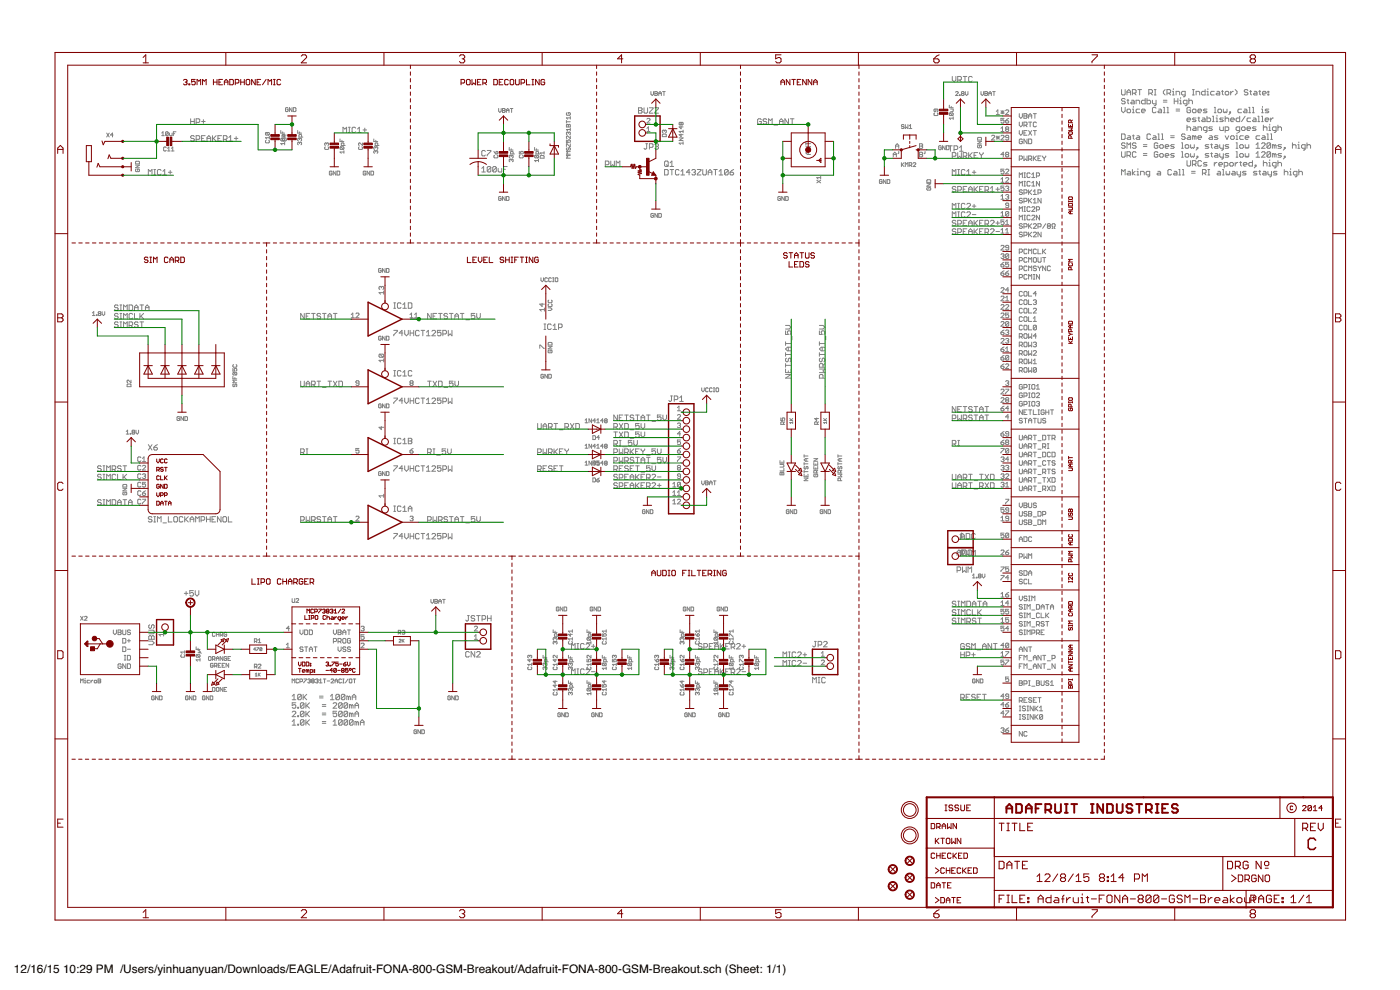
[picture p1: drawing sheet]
<svg xmlns="http://www.w3.org/2000/svg" width="420mm" height="297mm" viewBox="0 0 420 297" stroke-linecap="round" stroke-linejoin="round" font-family="sans-serif">
<defs><g id="words">
<g font-size="3.5">
<text x="4.2" y="291.8">12/16/15</text>
<text x="18.9" y="291.8">10:29 PM /Users/yinhuanyuan/Downloads/EAGLE/Adafruit-FONA-800-GSM-Breakout/Adafruit-FONA-800-GSM-Breakout.sch (Sheet: 1/1)</text>
</g>
</g></defs>
<g fill="none" stroke="#808080" stroke-width=".3">
<path d="M32 39.9l.8 1.2M32.8 39.9l-.8 1.2M48.5 39.9l.4-.4v1.2M50.5 39.7v.8l-.2 .2-.6-.2M50.5 39.7l-.6-.2-.2 .2v.8M50.5 39.7l-.8 .8M50.9 39.9l.2 .8h.5v-.8M52.8 39.5h-.8v1.2M57.2 36.4h1.1M57.2 35.6v1.7M58.3 35.6v1.7M58.9 36.7h.8l.2-.3v-.5l-.2-.3h-.8v1.7"/>
<path d="M60.5 36.4h1.1M61 35.9v1.1M79.9 39.8l-.2 .5 .2 .2h.7M79.9 39.8h.7l.2 .1-.2 .6M79.9 39.8l.7 .7M84.3 39.2v.7h1.1M84.8 39.6v.3M86.5 32.5l-.2-.2-.6 .2 .2 1 .6-.2v-.4h-.4M87.6 32.3v1.2l-.7-1.2v1.2M88 32.3l.8 .2v.8l-.2 .2h-.6zM89.3 39.2v.7h1.2M89.9 39.6v.3"/>
<path d="M102.9 39.8v-1.6l.6 .5 .5-.5v1.6M104.6 39.8h.5M104.6 38.2h.5M104.8 38.2v1.6M106.7 38.4l-.2-.2h-.6l-.2 .2v1.1l.2 .3h.6l.2-.3M107.3 39.8h1.1M107.3 38.7l.5-.5v1.6M108.9 39h1.1M109.5 38.4v1.1M149.6 32.6v.7l.4 .4 .4-.4v-.7M150.8 32.6h.6l.2 .2-.2 .9h-.6zM150.8 33.1h.6"/>
<path d="M152 33.7v-.7l.4-.4 .4 .4v.7M152 33.1h.8M153.1 32.6h.8M153.5 32.6v1.1M170 37.5l.2-.2 .4 .2 .4-.2 .2 .8h-1.2zM170 36.2v.7M170 36.5h1.2M170.2 33.8l-.2 .2 .2 .6h.8l.2-.2-.2-.6h-.4v.4M170.6 39.8l-.2-.2-.4 .2 .2 .6M170.6 37.5v.6M170.6 39.8v.2M170.6 39.8l.2-.2 .4 .2-.2 .6"/>
<path d="M171.2 35v.8M171.2 38.5v.8M171.2 38.9h-1.2l.4 .4M171.2 35.4h-1.2l.4 .4M191.6 32.3h.8l.3 .3-.3 .5 .3 .6-.3 .3h-.8zM191.6 33.1h.8M193.3 32.3v1.4l.2 .3h.6l.3-.3v-1.4M194.1 35.8l.3-.3 .7 .3-1 1.1h1M194.1 39.5h1M194.1 38.5l.5-.4v1.4M194.9 32.3h1.1l-1.1 1.7h1.1M195.3 27.5v.8l.4 .4 .4-.4v-.8"/>
<path d="M196.5 27.5h.6l.2 .2-.2 1h-.6zM196.5 28.1h.6M196.5 32.3h1.1v.3l-1.1 1.1v.3h1.1M197.7 28.1h.8M197.7 28.7v-.8l.4-.4 .4 .4v.8M198.9 27.5h.7M199.3 27.5v1.2M199.4 39.2l-.2-.1-.4 .1 .2 .6M199.4 39.2l.2-.1 .4 .1-.3 .6M199.4 39.2v.2M204.4 37.9v.8l-.6-.6h1.2M204.4 36.9l.2-.2 .4 .2-.2 .6-.4-.2"/>
<path d="M204.4 36.9v.4M204.4 36.9l-.2-.2-.4 .2 .2 .6 .4-.2M205 39.1v.7M205 39.4h-1.2l.4 .4M228.5 35.9l-.3-.3h-.6l-.2 .3v1.1l.2 .3h.6l.3-.3v-.6h-.6M230.1 35.9l-.3-.3h-.5l-.3 .3 .3 .5h.5l.3 .3-.3 .6h-.5l-.3-.3M230.7 37.3v-1.7l.5 .6 .5-.6v1.7M232.3 37.5h1.1M233.9 36.4h1.1M233.9 37.3v-1.1l.6-.6 .5 .6v1.1M236.6 35.6v1.7l-1-1.7v1.7M237.2 35.6h1.1"/>
<path d="M237.7 35.6v1.7M271.3 37.6l-.6-.2-.2 .4 .6 .2 .2 .4-.2 .2-.6-.2M271.7 37.4v1.2l.4-.4 .4 .4v-1.2M272.9 38.6h.7M272.9 37.8l.4-.4v1.2M280.5 33.9l-.2 .2 .2 .6h.8l.2-.2-.2-.6M280.9 32.7l-.2 .8-.4-.2 .2-.6h.8l.2 .2-.2 .6M284.9 31.6v.7h1.2M285.1 33.9l-.2 .6 .2 .2h.8M285.1 33.9h.8l.2 .2-.2 .6M285.1 33.9l.8 .8M285.3 32.7h.8l-.2 .8h-.6"/>
<path d="M285.5 31.9v.4M285.8 22.9v1.1l.5 .6 .6-.6v-1.1M286.1 35.5h-1.2l.4 .3M286.1 35.1v.7M286.8 27.7l.2-.2 .6 .2-.8 1h.8M287.4 24h.8l.3-.3v-.5l-.3-.3h-.8v1.7M288 28.4l.1 .3zM288 24l.5 .6M288.7 28.1l-.2 .2 .2 .4 .6-.3-.2-.3M288.7 28.1l-.2-.2 .2-.4 .6 .2-.2 .4M288.7 28.1h.4M289.1 22.9h1.1"/>
<path d="M289.6 22.9v1.7M289.7 27.5v.8l.4 .4 .4-.4v-.8M291.8 23.2l-.3-.3h-.5l-.3 .3v1.1l.3 .3h.5l.3-.3M294.4 27.5v.8l.4 .4 .4-.4v-.8M295.6 27.5h.6l.2 .2-.2 1h-.6zM295.6 28.1h.6M296.7 28.7v-.8l.4-.4 .4 .4v.8M296.7 28.1h.8M297.9 27.5h.8M298.3 27.5v1.2M299 33.4l.5-.4v1.4M299 34.4h.9"/>
<path d="M300.4 39.5h.9M300.4 33.2l.9 .9M300.4 33.7h.9M300.4 38.5l.5-.4v1.4M300.9 33.2v.9M301.3 35.5h-.9v.7l.7-.2 .2 .7-.2 .2-.7-.2M301.3 33.2l-.9 .9M301.8 33.2l.2-.2 .7 .2-.9 1.2h.9M301.8 36.2h.7l.2 .5-.7 .2zM302 38.8l-.2 .2 .2 .5 .7-.3-.2-.4M302 38.8l-.2-.3 .2-.4 .7 .2-.2 .5M302 38.8h.5"/>
<path d="M302.7 35.5l-.9 .7M305.9 34.1v.9l.5 .5 .4-.5v-.9M305.9 36.6v1l.5 .4 .4-.4v-1M305.9 39.2v.9l.5 .5 .4-.5v-.9M307.3 34.1h.7l.2 .2-.2 .5 .2 .5-.2 .2h-.7zM307.3 39.9h.5M307.3 37.6h.7l.2-.7-.2-.3h-.7v1.4M307.3 34.8h.7M307.8 37.6l.4 .4M308.2 39.2h-.9v1.4h.9M308.7 35.5v-.9l.5-.5 .4 .5v.9M308.7 34.8h.9"/>
<path d="M308.7 36.6h.9M308.7 39.2l.9 1.4M309.2 36.6v1.4M309.6 39.2l-.9 1.4M310.1 39.2h.9M310.1 34.1h.9M310.6 34.1v1.4M310.6 39.2v1.4M311 36.9l-.2-.3-.7 .3v.9l.2 .2 .7-.2M336.6 26.9v1.3l.3 .3h.5l.3-.3v-1.3M336.6 32.2v1.1l.5 .5 .6-.5v-1.1M337.7 29.8l-.3-.3h-.5l-.3 .3 .3 .6h.5l.3 .2-.3 .6h-.5l-.3-.3"/>
<path d="M338.2 28.5v-1.1l.6-.5 .5 .5v1.1M338.2 27.7h1.1M338.2 30.1h.6M338.5 32.7h.5l.3 .3v.6l-.3 .2h-.5l-.3-.2v-.6zM338.5 29.8v1.1l.3 .3M339.6 30.1h.5l.3 .3v.8h-.8l-.3-.3 .3-.3h.8M339.9 28h.8l.3-.3v-.6l-.3-.2h-.8v1.6M339.9 33.8h.5M339.9 32.7h.2v1.1M340.1 31.9v.3M340.4 28l.6 .5M341 31.2v-1.1h.8l.2 .3v.8"/>
<path d="M341.5 26.9h1.1M342 32.7h-.8l-.2 .3v.6l.2 .2h.8M342 26.9v1.6M342.6 33.3h1.1l-.3-.6h-.5l-.3 .3v.6l.3 .2h.5M343.7 29.5v1.7h-.8l-.3-.3v-.5l.3-.3h.8M344.2 29.5v1.7h.8l.3-.3v-.5l-.3-.3h-.8M344.8 28h.8l.3-.3v-.6l-.3-.2h-.8v1.6M345.3 28l.6 .5M345.9 30.1v.8l.2 .3h.8M346.4 28.5h.5M346.4 26.9h.5M346.7 26.9v1.6"/>
<path d="M346.9 32.5l-.2-.3h-.6l-.2 .3v1.1l.2 .2h.6l.2-.2M346.9 30.1v1.3l-.5 .3M347.8 32.7h.5l.3 .3v.8h-.8l-.3-.2 .3-.3h.8M349.1 30.1h1.1M349.1 30.6h1.1M349.1 33.8h.6M349.1 32.2h.3v1.6M349.7 26.9l-.6 .5v.6l.6 .5M350.2 28h.8l.3-.3v-.6l-.3-.2h-.8v1.6M350.2 33.8h.6M350.2 32.2h.3v1.6M350.8 28l.5 .5"/>
<path d="M351.9 28.5h.5M351.9 27.4h.2v1.1M352.1 26.6v.3M352.4 30.4h1.1M352.4 29.5v1.7M353 28.5v-1.1h.8l.2 .3v.8M353 32.7h1M353 33.3h1M353.5 29.5v1.7M354.1 31.2h.5M354.1 30.1h.2v1.1M354.3 29.3v.2"/>
<path d="M355.7 28.5h-.8l-.3-.3v-.5l.3-.3h.8v1.4l-.6 .2M356.2 31.2h-.8l-.3-.3v-.5l.3-.3h.8v1.3l-.5 .3M356.2 36h1.1l-.3-.6h-.5l-.3 .3v.5l.3 .3h.5M356.2 37.5v1.7M356.2 38.4l.3-.3h.5l.3 .3v.8M356.8 30.4l.2-.3h.6l.3 .3v.8M356.8 29.5v1.7M357.3 32.5l-.3-.3h-.5l-.3 .3v1.1l.3 .2h.5l.3-.2v-.6h-.5M357.9 28.5h.5M357.9 26.9h.5M357.9 33l.2-.3h.6l.2 .3v.6l-.2 .2h-.6l-.2-.2zM358.1 26.9v1.6"/>
<path d="M358.1 38.1h.6l.2 .3v.8h-.8l-.2-.3 .2-.3h.8M358.9 35.4h-.8l-.2 .3 1 .5-.2 .3h-.8M359 28.5v-1.1h.8l.2 .3v.8M359.5 33.3h1.1l-.3-.6h-.5l-.3 .3v.6l.3 .2h.5M359.5 39.2v-1.1h.8l.3 .3v.8M359.5 35.4h.5M359.8 35.1v1.1l.2 .3M360.9 35.4h.5l.3 .3v.8h-.8l-.3-.3 .3-.2h.8M361.7 26.9v1.6h-.8l-.3-.3v-.5l.3-.3h.8M362.2 28.5h.6M362.2 27.4h.3v1.1M362.2 34.9v1.6h.9l.2-.3v-.5l-.2-.3h-.9"/>
<path d="M362.2 32.7h-.8l-.3 .3 1.1 .6-.3 .2h-.8M362.2 39.2h-.8l-.3-.3v-.5l.3-.3h.8v1.3l-.5 .3M362.5 26.6v.3M363.9 38.1h-.8l-.3 .3 1.1 .5-.3 .3h-.8M363.9 36.5h.5M363.9 34.9h.3v1.6M364.4 27.4h-.8l-.3 .3v.5l.3 .3h.8M364.4 33.8h.6M364.4 32.2h.3v1.6M365 36.5h.5M365 35.4h.2v1.1M365.2 27.4h.6l.3 .3v.8h-.9l-.2-.3 .2-.2h.9"/>
<path d="M365.2 34.6v.3M365.5 33l.3-.3h.5l.3 .3v.6l-.3 .2h-.5l-.3-.2zM366.1 38.1v.8l.2 .3h.8v-1.1M366.6 27.4h.5M366.9 27.1v1.1l.2 .3M367.1 32.7v.9l.3 .2 .3-.2 .3 .2 .2-.2v-.9M367.1 35.4h-.8l-.2 .3 1 .5-.2 .3h-.8M367.7 27.7l.3-.3h.5l.3 .3v.5l-.3 .3h-.5l-.3-.3zM367.7 35.7l.3-.3h.5l.3 .3v.8M367.7 39.2h.8l.3-.3v-.5l-.3-.3h-.8v1.6M367.7 34.9v1.6M369.1 33.6h.2v.2h-.2z"/>
<path d="M369.3 33.8l-.5 .6M369.3 27.4v1.1M369.3 36h1.1l-.3-.6h-.5l-.3 .3v.5l.3 .3h.5M370.1 27.4h-.2l-.6 .6M370.7 26.9l.5 .5v.6l-.5 .5M371.2 39.9v.3M372 34.9v1.6h-.8l-.2-.3v-.5l.2-.3h.8M372 39.2h-.8l-.2-.3v-.5l.2-.3h.8v1.3l-.5 .3M372.6 32.7h-.8l-.3 .3v.6l.3 .2h.8M372.9 38.1h.5l.3 .3v.5l-.3 .3h-.5l-.3-.3v-.5zM373.4 32.7h.6l.2 .3v.8h-.8l-.3-.2 .3-.3h.8M373.7 34.9l-1.1 1.6"/>
<path d="M374.2 38.6h1.1l-.2-.5h-.6l-.3 .3v.5l.3 .3h.6M374.5 27.1l-.3-.2h-.5l-.3 .2 .3 .6h.5l.3 .3-.3 .5h-.5l-.3-.3M374.8 33.8h.5M374.8 32.2h.3v1.6M375.1 27.4h.5M375.3 27.1v1.1l.3 .3M375.3 35.4h-.8l-.3 .3v.5l.3 .3h.8M375.9 33.8h.5M375.9 32.2h.3v1.6M376.2 35.4h.5l.3 .3v.8h-.8l-.3-.3 .3-.2h.8M376.4 27.4h.6l.2 .3v.8h-.8l-.2-.3 .2-.2h.8M377 38.1h-.8l-.3 .3 1.1 .5-.3 .3h-.8"/>
<path d="M377.5 36.5h.6M377.5 34.9h.3v1.6M377.8 27.4h.5M378.1 27.1v1.1l.2 .3M378.6 32.7h.3v1.1M378.6 34.9h.3v1.6M378.6 33.8h.5M378.6 36.5h.5M378.9 28h1.1l-.3-.6h-.6l-.2 .3v.5l.2 .3h.6M378.9 31.9v.3M379.2 38.4l.2-.3h.6l.2 .3v.8M379.2 37.5v1.7"/>
<path d="M379.7 36h1.1l-.3-.6h-.5l-.3 .3v.5l.3 .3h.5M380.5 28.2h.3v.3h-.3zM380.5 27.4h.3v.3h-.3zM380.8 32.7h-.8l-.3 .3 1.1 .6-.3 .2h-.8M380.8 38.1h.3v1.1M380.8 39.2h.5M381.1 37.3v.2M381.3 35.4v1.1M382.1 35.4h-.2l-.6 .6M383 39.2h-.9l-.2-.3v-.5l.2-.3h.9v1.3l-.6 .3M383.5 38.4l.3-.3h.5l.3 .3v.8M383.5 37.5v1.7"/>
<path d="M34 40.5h-.8l.6-.6v1.2M40.7 49.6h1.1l-1.1 .7h1.1M40.9 50.7l-.2 .2 .2 .6h.8l.1-.6-.5-.2v.4M40.9 48.4h.8l.1 .8h-1.1zM44.5 52.5v-1.6l.6 .5 .5-.5v1.6M46.2 52.5h.5M46.2 50.9h.5M46.4 50.9v1.6M48.3 51.1l-.2-.2h-.6l-.3 .2v1.1l.3 .3h.6l.2-.3M48.5 40.7h.8M48.9 52.5h1.1M48.9 51.4l.5-.5v1.6"/>
<path d="M49.9 44.3l-.2-.2-.6 .2v.8l.2 .2 .6-.2M50.3 45.3h.8M50.3 44.5l.4-.4v1.2M50.5 51.7h1.1M51.1 51.1v1.1M51.5 45.3h.7M51.5 44.5l.3-.4v1.2M52 40.1h.4M58.3 41l-.3-.3h-.5l-.3 .6 .3 .2h.5l.3 .6-.3 .2h-.5l-.3-.2M58.9 41.8h.8l.2-.3v-.5l-.2-.3h-.8v1.6M60.5 41.5h.5M61.6 40.7h-1.1v1.6h1.1"/>
<path d="M62.1 41.5h1.1M62.1 42.3v-1l.6-.6 .5 .6v1M63.8 40.7v1.6M64.1 41.5l.8 .8M64.9 40.7l-1.1 1.1M65.4 41.5h.6M66.5 40.7h-1.1v1.6h1.1M67 41.8h.9l.2-.3v-.5l-.2-.3h-.9v1.6M67.6 41.8l.5 .5M68.7 42.3h1.1M68.7 41.3l.5-.6v1.6M70.3 41.5h1.1"/>
<path d="M70.9 41v1.1M79.9 42.1l-.2 .2 .2 .6h.7l.2-.2-.2-.6M80.8 40.9v.8M80.8 41.3h-1.1l.4 .4M84.5 41.5h.7l.2 .6-.2 .2zM84.5 41.5l-.2 .2 .2 .6h1.2l.2-.2-.2-.6M84.9 41.5l-.1 .2 .1 .6M85.3 40.3v.8l-.5-.6h1.1M85.4 41.1l-.2-.8-.6 .2v.6h1.2M85.4 43.1h-1.1l.3 .4M85.4 42.7v.8M89.9 41.7l-.2-.2-.4 .2 .2 .6"/>
<path d="M89.9 42.9l-.2-.2-.4 .2 .2 .6M89.9 42.9l.2-.2 .4 .2-.2 .6M89.9 41.7v.2M89.9 42.9v.2M89.9 41.7l.2-.2 .4 .2-.2 .6M90.5 41.1l-.2-.8-.6 .2v.6h1.2M97.6 44l-.1 .2 .1 .6h.8l.2-.2-.2-.6M98 43.1l-.2-.2-.3 .2 .1 .5M98 43.1l.2-.2 .4 .2-.2 .5M98 43.1v.2M99.6 51.5l-.2-.1-.6 .1v.8l.6 .2 .2-.6h-.4M100.8 51.4v1.1l-.8-1.1v1.1"/>
<path d="M101.2 51.4l.8 .1v.8l-.2 .2h-.6zM102 41.7v.8h1.2M102.2 44h.8l.2 .2-.2 .6M102.2 44l-.2 .6 .2 .2h.8M102.2 44l.8 .8M102.6 42.1v.4M103.2 43.6l-.2-.7-.6 .2v.5h1.2M103.2 45.2v.8M103.2 45.6h-1.2l.4 .4M107.8 44l-.2 .2 .2 .6h.8l.2-.2-.2-.6M108.8 42.9v.7l-.8-.7-.4 .2 .2 .5M109.8 51.5l-.2-.1-.6 .1v.8l.6 .2 .2-.6h-.4"/>
<path d="M111 51.4v1.1l-.8-1.1v1.1M111.3 51.4l.8 .1v.8l-.2 .2h-.6zM112.2 41.7v.8h1.2M112.8 45.4l-.2-.2-.4 .2 .2 .6M112.8 44.2l-.2-.2-.4 .2 .2 .6M112.8 45.4l.2-.2 .4 .2-.2 .6M112.8 42.1v.4M112.8 44.2v.2M112.8 45.4v.2M112.8 44.2l.2-.2 .4 .2-.2 .6M113.4 43.6l-.2-.7-.6 .2v.5h1.1M144.6 50.5l.5-.5v1.6"/>
<path d="M144.6 51.6h1.1M145.7 45.4l-.3-.3h-.5l-.3 .3v1.1l.3 .3h.5l.3-.3M146.2 45.1h1.1v.3l-1.1 1.1v.3M147.3 50.2l-.3-.2h-.5l-.3 .2v1.1M147.3 50.2v1.1l-.3 .3h-.5l-.3-.3M147.3 50.2l-1.1 1.1M148.2 45.4l.6 .8M148.4 46.6l-.2 .2 .2 .6h.8l.2-.2-.2-.6M148.8 45.6l.4-.2 .2 .6-.6 .2zM148.9 50.2l-.2-.2h-.6l-.2 .2v1.1M148.9 50.2v1.1l-.2 .3h-.6l-.2-.3M148.9 50.2l-1 1.1"/>
<path d="M149.5 50.5v.8l.3 .3h.8v-1.1M150.4 59.2l-.2-.2-.6 .2v.7l.2 .2 .6-.2v-.3h-.4M151.1 50.8h.6M151.6 59v1.1l-.8-1.1v1.1M152 59l.8 .2v.7l-.2 .2h-.6zM152.2 50h-1.1v1.6M152.8 44.2v.8h1.2M153.4 47.9l-.2-.1-.4 .1 .2 .6M153.4 47.9l.2-.1 .4 .1-.2 .6M153.4 46.8l-.2-.2-.4 .2 .2 .6M153.4 46.8l.2-.2 .4 .2-.2 .6M153.4 44.6v.4"/>
<path d="M153.4 46.8v.2M153.4 47.9v.3M154 46.2v-.6l-.6-.2-.2 .8h1.2M155.9 45.4v.8h.5l-.1-.4 .1-.4 .6 .2-.2 .6M156.1 46.6l-.2 .2 .2 .6h.7l.2-.2-.2-.6M160.4 44.2v.8h1.2M160.6 46.6h.8l.2 .2-.2 .6M160.6 46.6l-.2 .2 .2 .6h.8M160.6 46.6l.8 .8M161 44.6v.4M161.6 48.2h-1.2l.4 .3M161.6 46.2v-.6l-.6-.2-.2 .8h1.2"/>
<path d="M161.6 47.8v.7M162.3 46.7h.8l.2 .8h-1.2zM163.3 45.9h-1.2l.4 .4M163.3 45.5v.8M170 42v.8h.6l-.2-.4 .2-.4 .6 .2-.2 .6M170.2 44.3l-.2 .2 .2 .6 .8-.8 .2 .2-.2 .6M171.2 43.2v.7l-1-.7h-.2v.7M171.2 46.7h-1.2l.4 .4-.4 .4h1.2M171.2 45.5h-1.2l.4 .4-.4 .4h1.2M171.2 40.8v.8l-.8-.8-.4 .2 .2 .6M181.7 49.4h.8l.3-.3v-.5l-.3-.3h-.8v1.7M183.3 48.3v1.7l.6-.6 .5 .6v-1.7"/>
<path d="M184.9 50v-1.7l.6 .6 .5-.6v1.7M193.8 43.1h.6M194.1 43.1v1.4l-.3 .2-.5-.2M194.9 44.2h.8l.3-.3v-.5l-.3-.3h-.8v1.6M196.5 43.4l.3-.3h.6l.2 .3-.2 .5M197.1 43.9h.3M197.4 43.9l.2 .3-.2 .5h-.6l-.3-.2M198.8 40.4l.9-.2 .3 .2v.6h-1.2zM199.5 50.9h.8l.2 .2v1.1l-.2 .3h-.8zM199.7 48.3h.6l.2 .3v1.1l-.2 .3h-.6l-.2-.3v-1.1zM200 49.4l.5 .6M201.1 50.9h1.1"/>
<path d="M201.1 50h1.1M201.1 48.9l.5-.6v1.7M201.6 50.9v1.6M203.8 51.1l-.3-.2h-.5l-.3 .2v1.1l.3 .3h.5l.3-.3M203.8 41.4h1.2l-1.2 .8h1.2M204.4 52.5h1M204.4 51.4l.5-.5v1.6M204.4 40.2v.8l-.6-.6h1.2M205 42.9h-1.2l.4 .4M205 42.5v.8M207.1 51.7h-1.1l.8-.8v1.6M207.6 51.1l.3-.2h.5l.3 .2-.3 .6"/>
<path d="M208.2 51.7h.2M208.4 51.7l.3 .3-.3 .5h-.5l-.3-.3M209.3 50.9h1.1v.2l-1.1 1.1v.3h1.1M210.9 50.9v1.3l.3 .3h.5l.3-.3v-1.3M212.5 52.5v-1.1l.6-.5 .5 .5v1.1M212.5 51.7h1.1M214.2 50.9h1.1M214.7 50.9v1.6M215.8 52.5h1.1M215.8 51.4l.6-.5v1.6M218.5 51.1v1.1l-.2 .3h-.6l-.3-.3M218.5 51.1l-.2-.2h-.6l-.3 .2v1.1"/>
<path d="M218.5 51.1l-1.1 1.1M219.1 51.7h.8l.3 .5-.3 .3h-.5l-.3-.3zM220.2 50.9l-1.1 .8M234.2 59.2l-.2-.2-.6 .2v.7l.2 .2 .6-.2v-.3h-.4M235.4 59v1.1l-.8-1.1v1.1M235.8 59l.8 .2v.7l-.2 .2h-.6zM241.9 44h1.3l-1.3 1h1.3M241.9 43.1h1.3M241.9 42.6v1M242.5 45.4v1M243.2 45.4h-.9l-.4 .5 .4 .5h.9M245.1 54.1l1.2 .8"/>
<path d="M246.3 53.3h-1.2l.4 .4M246.3 54.1l-1.2 .8M246.3 52.9v.8M264.7 54.1l-.2-.2-.6 .2v.8l.6 .2 .2-.6h-.4M265.9 53.9v1.2l-.8-1.2v1.2M266.3 53.9l.7 .2v.8l-.2 .2h-.5zM268.1 46.4h.9M268.1 47.1v-1l.4-.4 .5 .4v1M268.8 44.5v-.9l.5-.5 .4 .5v.9M268.8 43.8h.9M269.7 45.4l-.2 .7M270.5 48.8v1.2"/>
<path d="M270.7 49.4l.6 .6M271.3 48.8l-.8 .8M271.7 50v-1.2l.4 .4 .4-.4v1.2M272.9 49.6h.6l.1-.6-.7-.2v1.2M273.3 49.6l.3 .4M274 49l.2-.2 .6 .2-.8 1h.8M276 43.1h.7l.2 .3-.2 .4 .2 .5-.2 .2h-.7zM276 46.4h.7M276 45.7h.7l.2 .2-.2 .5 .2 .4-.2 .3h-.7zM276 43.8h.7M277.6 45.4l-.2 .7M278.2 55.1h1.1l-1.1 .8h1.1"/>
<path d="M278.3 56.3l-.1 .2 .1 .5h.8l.2-.1-.2-.6h-.4v.4M278.3 53.9h.8l.2 .8h-1.1zM282.5 43.9l-.2-.2-.6 .2v.8l.6 .2 .2-.6h-.4M283.7 43.7v1.2l-.8-1.2v1.2M284.6 43.7l.2 .2v.8l-.2 .2h-.6v-1.2l1.8 .1M285.2 43.8v1.6M285.8 46.9h.8l.3-.3v-.5l-.3-.3h-.8v1.6M285.8 52.5v-1.6l.5 .5 .6-.5v1.6M286.3 44.9h.8l.3-.3v-.6l-.3-.2h-.8v1.6M286.9 56.2l-.3-.3h-.5l-.3 .3 .3 .6h.5l.3 .2-.3 .6h-.5l-.3-.3M287.4 52.5h.6M287.4 50.9h.6"/>
<path d="M287.4 45.8v1.6l.6-.5 .5 .5v-1.6M287.4 57h.8l.3-.2v-.6l-.3-.3h-.8v1.7M287.7 50.9v1.6M288 45.4h1.1M288 44.3l.5-.5v1.6M289.1 46.9h.8l.3-.3v-.5l-.3-.3h-.8v1.6M289.1 56.8h.5M289.6 51.1l-.3-.2h-.5l-.3 .2v1.1l.3 .3h.5l.3-.3M289.6 46.9l.6 .5M290.2 52.5h1.1M290.2 55.9h-1.1v1.7h1.1M290.2 51.4l.5-.5v1.6"/>
<path d="M290.7 57.6v-1.1l.6-.6 .5 .6v1.1M290.7 45.8v1.6M290.7 56.8h1.1M291 46.6l.8 .8M291.8 45.8l-1.1 1.1M291.8 51.7h1.1M292.3 46.6h.6M292.3 51.1v1.1M292.3 55.9v1.7M292.6 56.8l.8 .8M293.4 42.4h1.2l-1.2 .8h1.2M293.4 45.8h-1.1v1.6h1.1"/>
<path d="M293.4 55.9l-1.1 1.1M293.6 41.2h.8l.2 .8h-1.2zM293.6 43.6l-.2 .2 .2 .5h.8l.2-.1-.2-.6h-.4v.4M294 45.8l.5 .8M294 56.8h.5M294.5 46.6v.8M295.1 55.9h-1.1v1.7h1.1M295.1 45.8v.3l-.6 .5M295.6 57h.8l.3-.2v-.6l-.3-.3h-.8v1.7M296.2 57l.5 .6M297.2 57.6h1.1M297.2 56.5l.6-.6v1.7"/>
<path d="M297.6 40.8l.2-.2 .7 .2-.9 1.2h.9M298.9 56.8h1.1M299 41.3h.9M299 40.8l.9 1M299.4 56.2v1.1M299.5 40.8v1M299.9 40.8l-.9 1M300.4 40.8l.2-.2 .7 .2-.9 1.2h.9M300.4 54.7h.9M300.4 53.8l.5-.5v1.4M300.4 58.8l.5-.4v1.4M300.4 59.8h.9"/>
<path d="M301.3 46.4h-.9l.7-.7v1.4M301.3 50.8h-.9v.7l.7-.3 .2 .7-.2 .3-.7-.3M301.3 55.8h-.9v.7l.7-.2 .2 .7-.2 .2-.7-.2M301.8 53.5l.2-.2 .7 .2-.9 1.2h.9M301.8 51l.2-.2 .7 .2-.9 1.2h.9M301.8 56.1l.7-.3 .2 .3-.2 .4M301.8 58.6l.7-.2 .2 .2-.2 .5M302 46.4h.5M302 46.4l-.2-.3 .2-.4 .7 .2-.2 .5M302 46.4l-.2 .2 .2 .5 .7-.3-.2-.4M302.3 56.5h.2M302.3 59.1h.2"/>
<path d="M302.5 56.5l.2 .3-.2 .4-.7-.2M302.5 59.1l.2 .2-.2 .5-.7-.3M302.7 41.3h-.7l-.2-.2 .2-.5 .7 .2v1l-.2 .2-.7-.2M305.9 47.7h.7l.2-.7-.2-.2h-.7v1.4M305.9 53.3v-1.4l.5 .4 .4-.4v1.4M305.9 55.8v-1.4l.5 .5 .4-.5v1.4M306.8 42l-.2-.3-.7 .3v.9l.2 .2 .7-.2v-.5h-.4M306.8 57.2l-.2-.2-.7 .2 .2 .5 .7 .2-.2 .5-.7-.3M306.8 59.7l-.2-.2-.7 .2 .2 .5 .7 .2-.2 .5-.7-.2M307.3 46.8v1.4l.5-.5 .4 .5v-1.4M307.3 57.9h.7l.2-.7-.2-.2h-.7v1.4M307.3 53.3h.5"/>
<path d="M307.3 51.9h.5M307.3 55.8h.5M307.3 54.4h.5M307.5 51.9v1.4M307.5 54.4v1.4M308.2 41.7v1.4l-.9-1.4v1.4M308.7 47.7h.7l.2-.7-.2-.2h-.7v1.4M308.7 41.7h.7l.2 .3v.9l-.2 .2h-.7zM308.7 57v1.4M308.7 59.5v1.4M308.9 57.7l.7 .7M309.2 52.1l-.3-.2-.7 .2v.9l.3 .3 .7-.3"/>
<path d="M309.2 54.7l-.3-.3-.7 .3v.9l.3 .2 .7-.2M309.2 47.7l.4 .5M309.6 57l-.9 .9M309.6 59.5l-.9 .9M309.6 52.3l.5-.4v1.4M309.6 54.9l.5-.5v1.4M309.6 53.3h1M309.6 55.8h1M310.1 57.4l.5-.4v1.4M310.1 60l.5-.5v1.4M310.1 46.8v1.4M310.1 58.4h.9"/>
<path d="M310.3 47.5l.7 .7M311 52.8h.7l.3-.2-.3-.7h-.7v1.4M311 46.8l-.9 .9M311.5 47.5h.5M311.5 57.9h.7l.2-.7-.2-.2h-.7v1.4M312 54.4v1.4l-1-1.4v1.4M312.4 46.8h-.9v1.4h.9M312.4 59.5v1.4l-.9-1.4v1.4M312.9 46.8l.5 .7M313.4 47.5v.7M313.8 46.8l-.4 .7M336.6 40.2h.8l.3 .3v1.1l-.3 .2h-.8z"/>
<path d="M336.6 45.5v1.4l.3 .3h.5l.3-.3v-1.4M336.6 52.5v-1.6l.5 .5 .6-.5v1.6M337.7 43.1l-.3-.2h-.5l-.3 .2v.3l.3 .3h.5l.3 .5-.3 .3h-.5l-.3-.3M338.2 44.5v-1.6l.6 .5 .5-.5v1.6M338.2 46.6h.8l.3-.2v-.6l-.3-.3h-.8v1.7M338.5 40.7h.5l.3 .3v.8h-.8l-.3-.2 .3-.3h.8M338.5 51.4h.5l.3 .3v.8h-.8l-.3-.3 .3-.2h.8M338.8 46.6l.5 .6M339.9 50.9v1.6M339.9 40.7h.5M340.1 40.5v1.1l.3 .2M340.7 51.4l-.8 .6 .8 .5"/>
<path d="M341 43.1l-.3-.2h-.6l-.2 .5 .2 .3h.6l.3 .5-.3 .3h-.6l-.2-.3M341 45.8l-.3-.3h-.6l-.2 .3v1.1l.2 .3h.6l.3-.3M341.2 40.7h.6l.2 .3v.8h-.8l-.2-.2 .2-.3h.8M341.2 51.4h.3v1.1M341.2 52.5h.6M341.5 50.6v.3M342.3 52.5v-1.1h.8l.3 .3v.8M343.1 44h1.1M343.1 43.4h1.1M343.1 46.6h1.1M343.1 46.1h1.1M345 52.5h-.8l-.2-.3v-.5l.2-.3h.8v1.4l-.5 .2"/>
<path d="M345.3 40.5l-.3-.3h-.5l-.3 .3v1.1l.3 .2h.5l.3-.2M346.1 40.7h.6l.2 .3v.8h-.8l-.2-.2 .2-.3h.8M347.5 41.8h.5M347.5 40.2h.3v1.6M347.5 43.1l-.3-.2h-.5l-.3 .2v1.1l.3 .3h.5l.3-.3v-.5h-.6M347.5 45.8l-.3-.3h-.5l-.3 .3v1.1l.3 .3h.5l.3-.3v-.5h-.6M347.5 51.4h.5l.3 .3v.8h-.8l-.3-.3 .3-.2h.8M348 43.7l.3-.3h.6l.2 .3v.5l-.2 .3h-.6l-.3-.3zM348 46.4l.3-.3h.6l.2 .3v.5l-.2 .3h-.6l-.3-.3zM348.6 41.8h.5M348.6 40.2h.3v1.6M349.7 44h1.1l-.3-.6h-.6l-.2 .3v.5l.2 .3h.6"/>
<path d="M349.7 46.6h1.1l-.3-.5h-.6l-.2 .3v.5l.2 .3h.6M351.3 40.7h1.1M351.3 41.3h1.1M351.6 51.1l-.3-.2h-.5l-.3 .2v1.1l.3 .3h.5l.3-.3M352.4 51.4h.6l.2 .3v.8h-.8l-.3-.3 .3-.2h.8M352.4 43.4h-.8l-.3 .3 1.1 .5-.3 .3h-.8M352.4 46.1h-.8l-.3 .3 .3 .2h.5l.3 .3-.3 .3h-.8M353.8 50.9h.3v1.6M353.8 52.5h.5M354.6 42.9h.3v1.6M354.6 44.5h.5M354.6 45.5h.3v1.7"/>
<path d="M354.6 47.2h.5M354.9 50.9h.2v1.6M354.9 52.5h.5M355.7 40.5l-.3-.3h-.5l-.3 .5 .3 .3h.5l.3 .6-.3 .2h-.5l-.3-.2M356 43.4h.5l.3 .3v.5l-.3 .3h-.5l-.3-.3v-.5zM356 46.1h.5l.3 .3v.5l-.3 .3h-.5l-.3-.3v-.5zM356.2 48.2v1.4l.3 .2h.5l.3-.2v-1.4M356.5 40.7h.5l.3 .3v.8h-.8l-.3-.2 .3-.3h.8M357.3 43.4v.8l.3 .3 .3-.3 .2 .3 .3-.3v-.8M357.3 46.1v.8l.3 .3 .3-.3 .2 .3 .3-.3v-.8M357.6 51.4h1.1M357.6 52h1.1"/>
<path d="M357.9 49.3h.8l.2-.3v-.5l-.2-.3h-.8v1.6M358.4 41l.3-.3 .2 .3v.8M358.4 41l-.5-.3v1.1M358.4 41v.8M358.4 49.3l.5 .5M359.2 44.2h.3v.3h-.3zM359.2 46.9h.3v.3h-.3zM359.5 44.5l-.5 .5M359.5 47.2l-.5 .5M359.5 41.3h1.1l-.3-.6h-.5l-.3 .3v.6l.3 .2h.5M360.6 48.5l-.3-.3h-.5l-.3 .3v1.1l.3 .2h.5l.3-.2M360.9 52h.8l.2-.3v-.6l-.2-.2h-.8v1.6"/>
<path d="M361.4 52l.5 .5M362.2 48.7h-.8l-.3 .3 .3 .3h.5l.3 .3-.3 .2h-.8M362.5 52.5h.6M362.5 50.9h.6M362.8 46.1h-.9l-.2 .3 .2 .2h.6l.3 .3-.3 .3h-.8M362.8 43.4h-.9l-.2 .3 1.1 .5-.3 .3h-.8M362.8 50.9v1.6M363.1 40.7h.5l.3 .3v.8h-.8l-.3-.2 .3-.3h.8M363.3 43.4h.6M363.3 46.1h.6M363.6 43.1v1.1l.3 .3M363.6 45.8v1.1l.3 .3"/>
<path d="M364.4 48.7v1.1M364.7 43.4h.5l.3 .3v.8h-.8l-.3-.3 .3-.2h.8M364.7 46.1h.5l.3 .3v.8h-.8l-.3-.3 .3-.3h.8M365.2 48.7h-.2l-.6 .6M365.5 40.7h-.8l-.3 .3 .3 .3h.5l.3 .3-.3 .2h-.8M365.5 51.4h.6l.2 .3v.8h-.8l-.3-.3 .3-.2h.8M365.8 49.3h1.1l-.3-.6h-.5l-.3 .3v.6l.3 .2h.5M366.1 43.4v.8l.2 .3h.8M366.1 46.1v.8l.2 .3h.8M366.9 50.9h.2v1.6M366.9 52.5h.5M367.1 43.4v1.4l-.5 .2"/>
<path d="M367.1 46.1v1.3l-.5 .3M367.4 49.8h.8l.3-.2v-.6l-.3-.3h-.8v1.7M367.7 40.7l.5 1.1 .6-1.1M368 51.4v.8l.2 .3 .3-.3 .3 .3 .2-.3v-.8M368.8 43.4h-.8l-.3 .3 1.1 .5-.3 .3h-.8M368.8 46.1h-.8l-.3 .3 .3 .2h.5l.3 .3-.3 .3h-.8M369.3 48.7h.6l.2 .3v.6l-.2 .2h-.6l-.2-.2v-.6zM369.6 40.7h.5l.3 .3v.6l-.3 .2h-.5l-.3-.2v-.6zM369.9 51.4h.5l.3 .3v.8h-.8l-.3-.3 .3-.2h.8M370.7 48.7v1.1M371 40.7h.2v1.1M371 42.9h.2v1.6"/>
<path d="M371 45.5h.2v1.7M371 41.8h.5M371 44.5h.5M371 47.2h.5M371.2 51.4v.8l.3 .3h.8M371.5 48.7l-.8 .6M372 48.7h.6M372.3 43.4h.6l.2 .3v.5l-.2 .3h-.6l-.3-.3v-.5zM372.3 46.1h.6l.2 .3v.5l-.2 .3h-.6l-.3-.3v-.5zM372.3 48.5v1.1l.3 .2M372.3 51.4v1.4l-.5 .2M373.1 49.3h1.1l-.2-.6h-.6l-.3 .3v.6l.3 .2h.6"/>
<path d="M373.1 40.7h-.8l-.3 .3v.6l.3 .2h.8M373.7 41.3h1.1l-.3-.6h-.5l-.3 .3v.6l.3 .2h.5M373.7 43.4v.8l.3 .3 .2-.3 .3 .3 .3-.3v-.8M373.7 46.1v.8l.3 .3 .2-.3 .3 .3 .3-.3v-.8M374 51.4h-.9l-.2 .3 .2 .3h.6l.3 .2-.3 .3h-.8M375.9 48.2v1.6h-.8l-.3-.2v-.6l.3-.3h.8M376.7 49.6h.3v.2h-.3zM377 44.5h1.1M377 43.4l.5-.5v1.6M377 46.1l.5-.6v1.7M377 47.2h1.1M377 49.8l-.6 .6"/>
<path d="M377.2 51.4h-.8l-.2 .3 .2 .3h.6l.2 .2-.2 .3h-.8M377.8 51.4h.5M378.1 51.1v1.1l.2 .3M378.1 40.7h-.9l-.2 .3v.6l.2 .2h.9M378.6 43.1l.3-.2h.5l.3 .2v.3l-1.1 1.1h1.1M378.6 45.8l.3-.3h.5l.3 .3v.3l-1.1 1.1h1.1M378.9 40.7h.5l.3 .3v.8h-.8l-.3-.2 .3-.3h.8M379.1 51.4h.6l.3 .3v.8h-.9l-.2-.3 .2-.2h.9M379.2 48.2v1.6M379.2 49l.2-.3h.6l.2 .3v.8M380.2 40.2h.3v1.6M380.2 41.8h.6"/>
<path d="M380.5 51.4v.8l.3 .3h.8M380.8 48.7h.3v1.1M380.8 49.8h.5M381.1 47.9v.3M381.3 43.1l-.2-.2h-.6l-.3 .2v1.1M381.3 45.8l-.2-.3h-.6l-.3 .3v1.1M381.3 43.1v1.1l-.2 .3h-.6l-.3-.3M381.3 45.8v1.1l-.2 .3h-.6l-.3-.3M381.3 43.1l-1.1 1.1M381.3 45.8l-1.1 1.1M381.3 41.8h.6M381.3 40.2h.3v1.6"/>
<path d="M381.6 51.4v1.4l-.5 .2M382.4 43.7l.3-.3 .3 .3v.8M382.4 46.4l.3-.3 .3 .3v.8M382.4 43.7l-.5-.3v1.1M382.4 46.4l-.5-.3v1.1M382.4 43.7v.8M382.4 46.4v.8M383 49.8h-.9l-.2-.2v-.6l.2-.3h.9v1.4l-.6 .3M383.2 51.4h-.8l-.3 .3 1.1 .5-.2 .3h-.9M383.5 48.2v1.6M383.5 49l.3-.3h.5l.3 .3v.8M384.6 43.4h-.8l-.3 .3 1.1 .5-.3 .3h-.8"/>
<path d="M384.6 46.1h-.8l-.3 .3 1.1 .5-.3 .3h-.8M385.4 44.2h.3v.3h-.3zM385.4 46.9h.3v.3h-.3zM385.4 50.9v1.6M385.4 51.7l.3-.3h.5l.3 .3v.8M385.7 44.5l-.6 .5M385.7 47.2l-.6 .5M387.1 51.4h.2v1.1M387.1 52.5h.5M387.3 50.6v.3M387.9 43.7l.3-.3h.5l.3 .3v.8M387.9 42.9v1.6"/>
<path d="M389.2 52.5h-.8l-.2-.3v-.5l.2-.3h.8v1.4l-.5 .2M389.5 44.5h.6M389.5 43.4h.3v1.1M389.8 42.6v.3M389.8 50.9v1.6M389.8 51.7l.3-.3h.5l.3 .3v.8M391.7 44.5h-.8l-.3-.3v-.5l.3-.3h.8v1.4l-.5 .2M392.2 43.7l.3-.3h.6l.2 .3v.8M392.2 42.9v1.6M196.1 64.2l-.2-.1-.6 .1v.8l.3 .2 .5-.2v-.4h-.4M197.3 64.1v1.1l-.8-1.1v1.1M197.7 64.1l.8 .1v.8l-.2 .2h-.6z"/>
<path d="M285.8 62.7v-1.7l.5 .6 .6-.6v1.7M285.8 65.2v-1.6l.5 .5 .6-.5v1.6M286.9 68.9l-.3-.3h-.5l-.3 .3 .3 .6h.5l.3 .2-.3 .6h-.5l-.3-.3M286.9 66.4l-.3-.3h-.5l-.3 .3 .3 .5h.5l.3 .3-.3 .5h-.5l-.3-.2M287.4 67.2h.8l.3-.3v-.5l-.3-.3h-.8v1.6M287.4 69.7h.8l.3-.2v-.6l-.3-.3h-.8v1.7M287.4 65.2h.6M287.4 62.7h.6M287.4 61h.6M287.4 63.6h.6M287.7 61v1.7M287.7 63.6v1.6"/>
<path d="M289.1 66.9h.5M289.1 69.5h.5M289.6 61.3l-.3-.3h-.5l-.3 .3v1.1l.3 .3h.5l.3-.3M289.6 63.8l-.3-.2h-.5l-.3 .2v1.1l.3 .3h.5l.3-.3M290.2 63.8l.2-.2h.6l.3 .2v.3l-1.1 1.1h1.1M290.2 66.1h-1.1v1.6h1.1M290.2 68.6h-1.1v1.7h1.1M290.2 61.3l.2-.3h.6l.3 .3v.3l-1.1 1.1h1.1M290.7 67.7v-1l.6-.6 .5 .6v1M290.7 70.3v-1.1l.6-.6 .5 .6v1.1M290.7 66.9h1.1M290.7 69.5h1.1"/>
<path d="M291.8 61.8h1.1M291.8 64.4h1.1M292.3 61.3v1.1M292.3 66.1v1.6M292.3 68.6v1.7M292.6 66.9l.8 .8M292.6 69.5l.8 .8M293.4 66.1l-1.1 1.1M293.4 68.6l-1.1 1.1M294 66.9h.5M294 69.5h.5M295.1 66.1h-1.1v1.6h1.1"/>
<path d="M295.1 68.6h-1.1v1.7h1.1M295.6 67.2h.8l.3-.3v-.5l-.3-.3h-.8v1.6M295.6 69.7h.8l.3-.2v-.6l-.3-.3h-.8v1.7M296.2 67.2l.5 .5M296.2 69.7l.5 .6M297.2 66.4l.3-.3h.6l.2 .3v.3l-1.1 1h1.1M297.2 68.9l.3-.3h.6l.2 .3v.3l-1.1 1.1h1.1M298.9 66.9h1.1M298.9 69.5h1.1M299.4 66.4v1.1M300.4 76.4l.7-.2 .2 .2-.2 .5M300.4 63.9l.5-.4v1.4"/>
<path d="M300.4 69l.5-.5v1.4M300.4 79.4h.7l.2 .5-.7 .2zM300.4 73.9l.2-.3 .7 .3-.9 1.1h.9M300.4 64.9h.9M300.4 69.9h.9M300.9 76.9h.2M301.1 76.9l.2 .2-.2 .5-.7-.3M301.3 78.7l-.9 .7M301.3 66h-.9v.7l.7-.2 .2 .7-.2 .2-.7-.2M301.8 67.4h.9M301.8 66.5l.5-.5v1.4M301.8 69l.5-.5v1.4"/>
<path d="M301.8 69.9h.9M302.7 76.4l-.9 .9M302.7 78.7h-.9v.7l.7-.2 .2 .7-.2 .2-.7-.2M302.7 61.6h-.7l-.2-.2 .2-.5 .7 .3v.9l-.2 .2-.7-.2M302.7 63.7v.9l-.2 .3-.7-.3M302.7 74.3h-.7l-.2-.2 .2-.5 .7 .3v.9l-.2 .2-.7-.2M302.7 76.4v.9l-.2 .3-.7-.3M302.7 63.7l-.2-.2-.7 .2v.9M302.7 76.4l-.2-.2-.7 .2v.9M302.7 63.7l-.9 .9M305.9 66v-1.4l.5 .4 .4-.4v1.4M305.9 63.4v-1.4l.5 .5 .4-.5v1.4"/>
<path d="M305.9 75.7h.7l.2-.7-.2-.3h-.7v1.4M305.9 78.2h.7l.2-.7-.2-.2h-.7v1.4M306.8 67.4l-.2-.3-.7 .3 .2 .4 .7 .3-.2 .4-.7-.2M306.8 69.9l-.2-.2-.7 .2 .2 .5 .7 .2-.2 .5-.7-.3M307.3 70.6h.7l.2-.7-.2-.2h-.7v1.4M307.3 60.4h.7l.2-.7-.2-.2h-.7v1.4M307.3 68.1h.7l.2-.7-.2-.3h-.7v1.4M307.3 63.4h.5M307.3 62h.5M307.3 66h.5M307.3 64.6h.5M307.5 62v1.4"/>
<path d="M307.5 64.6v1.4M308.2 77.5l-.2-.2-.7 .2v.9l.2 .3 .7-.3M308.2 75l-.2-.3-.7 .3v.9l.2 .2 .7-.2M308.7 76.1v-1.4l.5 .5 .4-.5v1.4M308.7 67.1v1.4M308.7 69.7v1.4M308.7 78.7v-1.4l.5 .4 .4-.4v1.4M308.9 60.2l.7 .7M308.9 67.8l.7 .7M308.9 70.4l.7 .7M309.2 62.3l-.3-.3-.7 .3v.9l.3 .2 .7-.2M309.2 64.8l-.3-.2-.7 .2v.9l.3 .3 .7-.3"/>
<path d="M309.6 67.1l-.9 1M309.6 69.7l-.9 .9M309.6 62.3l.3-.3 .7 .3-1 1.1h1M309.6 64.8l.3-.2 .7 .2-1 1.2h1M310.1 77.5l.2-.2 .7 .2v.9l-.2 .3-.7-.3zM310.1 67.4l.2-.3 .7 .3-.9 1.1h.9M310.1 69.9l.2-.2 .7 .2-.9 1.2h.9M310.1 60.9h.9M311 75l-.2-.3-.7 .3v.9l.2 .2 .7-.2M311 63h.7l.3-.3-.3-.7h-.7v1.4M311.5 68.1h.7l.2-.7-.2-.3h-.7v1.4M311.5 74.7v1.4h.9"/>
<path d="M311.5 77.3v1.1l.2 .3 .7-.3v-1.1M311.5 79.8l.5 .7M312 64.6v1.4l-1-1.4v1.4M312.4 69.7v1.4l-.9-1.4v1.4M312.4 79.8l-.4 .7M312.9 74.7v1.4M312.9 77.3h.9M313.1 75.4l.7 .7M313.4 77.3v1.4M313.8 79.8v1.4l-.9-1.4v1.4M313.8 67.1l-.9 1.4M313.8 74.7l-.9 1"/>
<path d="M314.6 67.8l-.3-.2 .3-.5 .7 .3-.3 .4M314.6 67.8h.4M314.6 67.8l-.3 .3 .3 .4 .7-.2-.3-.5M315.7 68.5h.3l-.3-.7 .3-.7 .7 .3-.3 .7v.4h.3M27.7 93.9l.4-.4v1.2M27.7 94.7h.8M28.9 94.5l.2 .2zM29.7 94.1l-.2-.2 .2-.4 .6 .2-.2 .4M29.7 94.1l-.2 .2 .2 .4 .6-.2-.2-.4M29.7 94.1h.4M30.6 93.5v.8l.5 .4 .3-.4v-.8M35.5 94.3l-.3-.3h-.6l-.2 .6 .2 .2h.6l.3 .6-.3 .3h-.6l-.2-.3"/>
<path d="M35.5 96.9l-.3-.3h-.6l-.2 .5 .2 .3h.6l.3 .5-.3 .3h-.6l-.2-.3M35.5 91.8l-.3-.3h-.6l-.2 .6 .2 .2h.6l.3 .6-.3 .2h-.6l-.2-.2M36 94h.5M36 95.7h.5M36 96.6h.5M36 98.2h.5M36 91.5h.5M36 93.1h.5M36.3 91.5v1.6M36.3 94v1.7M36.3 96.6v1.6M37.1 95.7v-1.7l.5 .6 .6-.6v1.7"/>
<path d="M37.1 93.1v-1.6l.5 .6 .6-.6v1.6M37.1 98.2v-1.6l.5 .5 .6-.5v1.6M38.7 91.5h.8l.3 .3v1.1l-.3 .2h-.8zM38.7 97.7h.8l.3-.3v-.5l-.3-.3h-.8v1.6M39.3 97.7l.5 .5M39.8 94.3l-.3-.3h-.5l-.3 .3v1.1l.3 .3h.5l.3-.3M40.4 94v1.7h1M40.4 93.1v-1l.5-.6 .5 .6v1M40.4 92.3h1M41.4 96.9l-.2-.3h-.6l-.2 .3 .2 .5h.6l.2 .3-.2 .5h-.6l-.2-.3M42 96.6h1.1M42 94v1.7"/>
<path d="M42 91.5h1.1M42.3 94.8l.8 .9M42.5 91.5v1.6M42.5 96.6v1.6M43.1 94l-1.1 1.1M43.6 93.1v-1l.6-.6 .5 .6v1M43.6 92.3h1.1M91.3 94v1.7l-1.1-1.7v1.7M91.9 94.8h.5M93 94h-1.1v1.7h1.1M93.5 94h1.1M94 94v1.7"/>
<path d="M96.2 94.3l-.2-.3h-.6l-.3 .3 .3 .5h.6l.2 .3-.2 .6h-.6l-.3-.3M96.8 94h1.1M97.3 94v1.7M98.4 94.8h1.1M98.4 95.7v-1.1l.6-.6 .5 .6v1.1M100.1 94h1M100.6 94v1.7M105.4 95.3h.9M105.4 94.4l.5-.5v1.4M106.8 94.2l.2-.3 .7 .3-.9 1.1h.9M114.4 80.8l-.2-.2-.6 .2v.7l.2 .2 .6-.2v-.3h-.4M114.4 86.2v.2"/>
<path d="M114.4 86.2l.3-.3 .4 .3-.2 .7M114.4 86.2l-.2-.3-.5 .3 .3 .7M115.1 87.8h-1.4l.5 .5M115.1 87.3v1M115.6 80.6v1.1l-.8-1.1v1.1M116 80.6l.7 .2v.7l-.2 .2h-.5zM118.2 99.1h1.1v.3l-1.1 1.1v.3M118.2 92.5h.5M118.2 90.9h.5M118.4 90.9v1.6M120.4 91.1l-.3-.2h-.6l-.2 .2v1.1l.2 .3h.6l.3-.3M120.9 99.9h-1.1l.8-.8v1.7"/>
<path d="M120.9 91.4l.6-.5v1.6M120.9 92.5h1.1M121.5 99.1v1.1l.5 .6 .5-.6v-1.1M122.5 90.9h.9l.2 .2v1.1l-.2 .3h-.9zM123 95.3h1M123 94.4l.5-.5v1.4M123.1 99.9h1.1M123.1 99.1v1.7M124.2 99.1v1.7M124.4 95.3h1M124.4 94.4l.5-.5v1.4M125.8 99.4l-.3-.3h-.5l-.3 .3v1.1l.3 .3h.5l.3-.3"/>
<path d="M126.4 99.1h1M126.9 99.1v1.7M128 99.7l.5-.6v1.7M129.4 94v1.7l-1.1-1.7v1.7M129.6 99.4l.3-.3h.6l.2 .3v.3l-1.1 1.1h1.1M130 94.8h.5M131.1 94h-1.1v1.7h1.1M131.6 94h1.1M132.1 94v1.7M132.4 99.1h-1.1v.8l.5-.2 .6 .2v.6l-.3 .3h-.5l-.3-.3M134.3 94.3l-.3-.3h-.5l-.3 .3 .3 .5h.5l.3 .3-.3 .6h-.5l-.3-.3M134.5 99.1v1.7l.6-.6 .5 .6v-1.7"/>
<path d="M134.9 94h1.1M135.4 94v1.7M136.5 95.7v-1.1l.6-.6 .5 .6v1.1M136.5 94.8h1.1M138.2 94h1M138.7 94v1.7M139.8 95.9h1.1M142.5 94h-1.1v.8l.6-.2 .5 .2v.6l-.3 .3h-.5l-.3-.3M143.1 94v1.1l.5 .6 .5-.6v-1.1M162.3 83.4v.7l.4 .4 .4-.4v-.7M162.7 91v.9l-.7-.7h1.4M163.3 98.8h.5"/>
<path d="M163.3 97.2h.5M163.4 92.4v.9M163.4 92.9h-1.4l.5 .4M163.5 97.2v1.6M164.3 83.5l-.2-.1-.6 .1v.8l.2 .2 .6-.2M164.5 92.4h.8l.4 .4-.4 .4h-.8M164.7 90l-.2 .2 .2 .6h.8l.2-.2-.2-.6M164.7 91.2l-.2 .2 .2 .6h.8l.2-.2-.2-.6M165.4 97.5l-.2-.3h-.6l-.3 .3v1.1l.3 .2h.6l.2-.2M165.5 83.5l-.2-.1-.6 .1v.8l.2 .2 .6-.2M165.8 83.4h.4M165.8 84.5h.4"/>
<path d="M166 98.8h1.1M166 97.8l.5-.6v1.6M166.1 83.4v1.1M166.6 83.5l.2-.1 .6 .1v.8l-.2 .2-.6-.2zM167.6 98.3h.8l.3-.3v-.5l-.3-.3h-.8v1.6M235.8 97.6h1.1l.5 .6-.5 .5h-1.1M235.8 99.3v1.1h.8l-.3-.9 .3-.2h.5l.3 .2v.6l-.3 .3M245.9 97.6h1.1l.5 .6-.5 .5h-1.1M245.9 99.3v1.1h.8l-.2-.9 .2-.2h.6l.2 .2v.6l-.2 .3M300.4 91.6l.2-.2 .7 .2-.9 1.2h.9M300.4 94.2l.2-.3 .7 .3-.9 1.1h.9M300.4 96.7l.2-.2 .7 .2-.9 1.2h.9"/>
<path d="M300.4 99.7h.7l.2 .5-.7 .2zM300.4 81.9h.7l.2 .5-.7 .2zM300.4 86.6l.2-.3 .7 .3-.9 1.1h.9M300.4 89.1l.2-.2 .7 .2-.9 1.2h.9M301.3 81.2l-.9 .7M301.3 99l-.9 .7M301.8 89.3l.5-.4v1.4M301.8 91.6l.2-.2 .7 .2-.9 1.2h.9M301.8 81.9h.7l.2 .5-.7 .2zM301.8 99.3l.7-.3 .2 .3-.2 .4M301.8 90.3h.9M302.3 99.7h.2"/>
<path d="M302.5 99.7l.2 .2-.2 .5-.7-.2M302.7 93.9h-.9v.7l.7-.2 .2 .7-.2 .2-.7-.2M302.7 96.7l-.9 .9M302.7 96.7v.9l-.2 .3-.7-.3M302.7 96.7l-.2-.2-.7 .2v.9M302.7 81.2l-.9 .7M302.7 87h-.9l.7-.7v1.4M305.9 80.8h.7l.2-.7-.2-.3h-.7v1.4M305.9 83.3h.7l.2-.7-.2-.2h-.7v1.4M306.8 87.7l-.2-.3-.7 .3v.9l.2 .2 .7-.2M306.8 92.7l-.2-.2-.7 .2v1l.2 .2 .7-.2M306.8 95.3l-.2-.3-.7 .3v.9l.2 .2 .7-.2"/>
<path d="M306.8 97.8l-.2-.2-.7 .2v.9l.2 .3 .7-.3M306.8 90.2l-.2-.2-.7 .2v.9l.2 .3 .7-.3M307.5 95l.7 .3v.9l-.2 .2-.7-.2v-.9zM307.5 87.4l.7 .3v.9l-.2 .2-.7-.2v-.9zM307.5 90l.7 .2v.9l-.2 .3-.7-.3v-.9zM307.5 92.5l.7 .2v1l-.2 .2-.7-.2v-1zM307.5 97.6l.7 .2v.9l-.2 .3-.7-.3v-.9zM308.2 82.6l-.2-.2-.7 .2v.9l.2 .3 .7-.3M308.2 80.1l-.2-.3-.7 .3v.9l.2 .2 .7-.2M308.7 81.2v-1.4l.5 .5 .4-.5v1.4M308.7 83.8v-1.4l.5 .4 .4-.4v1.4M308.7 87.4v1.4h.9"/>
<path d="M308.7 90v1.4h.9M308.7 92.5v1.4h.9M308.7 95v1.4h.9M308.7 97.6v1.4h.9M310.1 90.2l.7-.2 .2 .2-.2 .5M310.1 95.5l.5-.5v1.4M310.1 92.7l.2-.2 .7 .2-.9 1.2h.9M310.1 82.4h.5M310.1 83.8h.5M310.1 96.4h.9M310.3 82.4v1.4M310.6 90.7h.2"/>
<path d="M310.8 90.7l.2 .2-.2 .5-.7-.3M311 88.1h-.9l.7-.7v1.4M311 80.1l-.2-.3-.7 .3 .2 .4 .7 .3-.2 .4-.7-.2M311 97.8l-.2-.2-.7 .2v.9M311 97.8v.9l-.2 .3-.7-.3M311 97.8l-.9 .9M312 82.4v1.4l-1-1.4v1.4M312 80.5v.7M315.3 80.1l-.3-.3-.7 .3v.9l.3 .2 .7-.2M38.1 115.4l.2-.2h.8l.2 .8h-1.2zM39.3 114.1v.8l-.8-.8-.4 .2 .2 .6M69.9 110.6v.7h.6l-.2-.3 .2-.4 .6 .1-.2 .6"/>
<path d="M69.9 112.9v.8h1.2M70.1 115.2l-.2 .6 .4 .2 .2-.6 .4-.2 .2 .2-.2 .6M70.1 109.4l-.2 .2 .2 .6h.8l.2-.2-.2-.6M70.1 111.7l-.2 .6 .2 .2h.8M70.1 111.7h.8l.2 .2-.2 .6M70.1 111.7l.8 .8M70.5 113.3v.4M71.1 114.1h-1.2l.4 .3-.4 .5h1.2M90.2 114.4v1.3l.3 .3h.6l.2-.3v-1.3M91.9 116v-1.1l.5-.5 .6 .5v1.1M91.9 115.2h1.1M93.5 115.4h.8l.3-.2v-.6l-.3-.2h-.8v1.6"/>
<path d="M94 115.4l.6 .6M95.1 114.4h1.1M95.7 114.4v1.6M96.8 116.3h1.1M98.4 114.4h1.1M99 114.4v1.6M100.1 114.4l1 1.6M101.1 114.4l-1 1.6M101.7 114.4h.8l.3 .2v1.1l-.3 .3h-.8zM107.7 115h-.7l-.2-.3 .2-.5 .7 .3v.9l-.2 .3-.7-.3M114 106.3h.9l.2 .2-.2 .7M114 106.3l-.3 .7 .3 .2h.9"/>
<path d="M114 106.3l.9 .9M114.4 101.1l-.2-.2-.6 .2v.8l.2 .1 .6-.1v-.4h-.4M115.1 107.7v.9M115.1 108.1h-1.4l.5 .5M115.6 100.9v1.1l-.8-1.1v1.1M116 100.9l.7 .2v.8l-.2 .1h-.5zM118.2 119.4h1.1v.3l-1.1 1.1v.3M118.2 111.2h.5M118.2 112.8h.5M118.4 111.2v1.6M120.4 111.5l-.3-.3h-.6l-.2 .3v1l.2 .3h.6l.3-.3M120.9 111.7l.6-.5v1.6"/>
<path d="M120.9 112.8h1.1M121.5 119.4v1.1l.5 .6 .5-.6v-1.1M123.1 119.4v1.7M123.3 115l-.3-.3 .3-.5 .7 .3-.3 .5M123.3 115h.4M123.3 115l-.3 .2 .3 .5 .7-.3-.3-.4M123.6 111.5l-.2-.3h-.6l-.3 .3v1l.3 .3h.6l.2-.3M124.2 119.4v1.7M125.8 119.7l-.3-.3h-.5l-.3 .3v1.1l.3 .3h.5l.3-.3M126.4 119.4h1M126.9 119.4v1.7M128 100.8h1.1"/>
<path d="M128 120l.5-.6v1.7M128.3 114.4h1.1M128.9 114.4v1.6M129.6 119.7l.3-.3h.6l.2 .3v.3l-1.1 1.1h1.1M130 114.4l1.1 1.6M131.1 114.4l-1.1 1.6M131.6 114.4h.8l.3 .2v1.1l-.3 .3h-.8zM132.4 119.4h-1.1v.8l.5-.2 .6 .2v.6l-.3 .3h-.5l-.3-.3M132.9 100.2h.8l.3-.3v-.5l-.3-.3h-.8v1.7M133.2 116.3h1.1M134.5 119.4v1.7l.6-.6 .5 .6v-1.7M136 114.4h-1.1v.8l.5-.3 .6 .3v.5l-.3 .3h-.6l-.2-.3"/>
<path d="M136.5 114.4v1l.6 .6 .5-.6v-1M162 104.5v-.9l1.4 .9M163.1 112.5l-.2-.2-.6 .2v.8l.2 .2 .6-.2v-.4h-.4M164.3 112.3v1.2l-.8-1.2v1.2M164.5 103.9h1.2l-1.2 .8h1.2M164.7 112.3l.8 .2v.8l-.2 .2h-.6zM164.7 105.1l-.2 .2 .2 .6h.8l.2-.6-.6-.2v.4M164.7 102.7h.8l.2 .8h-1.2zM201.3 118.8h.5M201.5 118.8v1.4l-.2 .2-.6-.2M202.4 119.9h.8l.2-.3v-.5l-.2-.3h-.8v1.6M204 119.3l.5-.5v1.6"/>
<path d="M210.6 116.4v.8l.4 .3 .4-.3v-.8M212.5 116.6l-.2-.2-.5 .2v.7l.2 .2 .5-.2M213.7 116.6l-.2-.2-.6 .2v.7l.2 .2 .6-.2M214.1 116.4h.4M214.1 117.5h.4M214.3 116.4v1.1M215.1 116.4l.6 .2v.7l-.2 .2-.6-.2v-.7zM235.8 112.4h1.6l-1.6 1.1h1.6M235.8 102.6v1M235.8 105.8v1.1M235.8 109.1v1.1M235.8 110.7v1.1h1.6v-1.1"/>
<path d="M235.8 109.6h1.6M235.8 106.4h1.6M235.8 103.1h1.6M236 107.5l-.2 .2v.6l.2 .2 .6-.2v-.6l.3-.2 .5 .2v.6l-.3 .2M236.6 104.2v1.1M236.6 111.3v.5M237.4 104.2h-1.1l-.5 .5 .5 .6h1.1M237.7 100.9v1.1M245.9 110.7h1.6l-.5 .6 .5 .5h-1.6M245.9 106.4h1.6M245.9 103.1h1.6M245.9 102.6v1"/>
<path d="M245.9 105.8v1.1M246.2 107.5l-.3 .2v.6l.3 .2 .5-.2v-.6l.3-.2 .5 .2v.6l-.2 .2M246.7 104.2v1.1M247 110.2v-.8l-.3-.3h-.5l-.3 .3v.8h1.6M247 113.5v-.9l-.3-.2h-.5l-.3 .2v.9h1.6M247.5 104.2h-1l-.6 .5 .6 .6h1M247.5 109.1l-.5 .5M247.8 100.9v1.1M300.4 101.8l.2-.2 .7 .2-.9 1.2h.9M300.4 119.5l.2-.2 .7 .2-.9 1.2h.9M300.4 104.8h.7l.2 .5-.7 .2zM300.4 107.3h.7l.2 .5-.7 .2z"/>
<path d="M300.4 109.9h.7l.2 .4-.7 .3zM300.4 117l.2-.2 .7 .2-.9 1.2h.9M301.3 106.6l-.9 .7M301.3 104.1l-.9 .7M301.3 109.2l-.9 .7M301.8 101.8l.7-.2 .2 .2-.2 .5M301.8 109.4l.2-.2 .7 .2-.9 1.2h.9M301.8 114.5l.7-.3 .2 .3-.2 .5M301.8 116.8h.9l-.9 1.4M301.8 104.6l.5-.5v1.4M301.8 105.5h.9M302.3 102.3h.2"/>
<path d="M302.3 115h.2M302.5 115l.2 .2-.2 .5-.7-.3M302.5 102.3l.2 .2-.2 .5-.7-.3M302.7 106.9l-.9 .9M302.7 106.9v.9l-.2 .2-.7-.2M302.7 106.9l-.2-.3-.7 .3v.9M305.9 106.1h.7l.2-.7-.2-.2h-.7v1.4M305.9 103.6h.7l.2-.7-.2-.2h-.7v1.4M305.9 101h.7l.2-.6-.2-.3h-.7v1.4M305.9 108.7h.7l.2-.7-.2-.3h-.7v1.4M305.9 111.2h.7l.2-.7-.2-.2h-.7v1.4M306.4 101l.4 .5"/>
<path d="M306.4 106.1l.4 .5M306.4 103.6l.4 .5M306.4 111.2l.4 .5M306.4 108.7l.4 .4M306.8 115.6l-.2-.2-.7 .2v.9l.2 .3 .7-.3v-.4h-.4M306.8 118.1l-.2-.2-.7 .2v1l.2 .2 .7-.2v-.5h-.4M307.3 116.3h.7l.2-.7-.2-.2h-.7v1.4M307.3 118.8h.7l.2-.7-.2-.2h-.7v1.4M307.5 105.2l.7 .2v1l-.2 .2-.7-.2v-1zM307.5 102.7l.7 .2v.9l-.2 .3-.7-.3v-.9zM307.5 110.3l.7 .2v.9l-.2 .3-.7-.3v-.9zM307.5 107.7l.7 .3v.9l-.2 .2-.7-.2v-.9z"/>
<path d="M307.5 100.1l.7 .3v.9l-.2 .2-.7-.2v-.9zM308.7 102.7v1.4l.5-.5 .4 .5v-1.4M308.7 110.3v1.4l.5-.5 .4 .5v-1.4M308.7 100.1v1.4l.5-.5 .4 .5v-1.4M308.7 105.2v1.4l.5-.5 .4 .5v-1.4M308.7 107.7v1.4l.5-.4 .4 .4v-1.4M308.7 115.4h.5M308.7 116.8h.5M308.7 117.9h.5M308.7 119.3h.5M308.9 115.4v1.4M308.9 117.9v1.4"/>
<path d="M309.6 115.6l.3-.2 .7 .2v.9l-.3 .3-.7-.3zM309.6 118.1l.3-.2 .7 .2v1l-.3 .2-.7-.2zM310.1 102.9l.7-.2 .2 .2-.2 .5M310.1 108.2l.5-.5v1.4M310.1 105.4l.2-.2 .7 .2-.9 1.2h.9M310.1 109.1h.9M310.6 103.4h.2M310.8 103.4l.2 .2-.2 .5-.7-.3M311 110.5v.9l-.2 .3-.7-.3M311 110.5l-.2-.2-.7 .2v.9M311 115.8l.5-.4v1.4M311 118.1l.3-.2 .7 .2-1 1.2h1"/>
<path d="M311 100.8h-.9l.7-.7v1.4M311 110.5l-.9 .9M311 116.8h1M30.9 139.8h.6M31.2 139.8v1.6M36.9 139.8h1.1M37.5 139.8v1.6M37.9 129.5l.4-.4v1.1M37.9 130.2h.8M39.1 130l.2 .2zM39.8 129.6l-.2 .2 .2 .4 .6-.2-.2-.4M39.8 129.6l-.2-.1 .2-.4 .6 .2-.2 .3"/>
<path d="M39.8 129.6h.4M40.8 129.1v.7l.4 .4 .4-.4v-.7M42.3 137.3l-.3-.2-.7 .2v1l.3 .2 .7-.2M42.3 139.9l-.3-.3-.7 .3v.9l.3 .2 .7-.2M42.8 139.9l.2-.3 .7 .3-.9 1.1h.9M42.8 138.5h.9M42.8 137.6l.4-.5v1.4M44.5 133.4l1.1 1.6M45.6 133.4l-1.1 1.6M46.2 134.2h.8l.2 .6-.2 .2h-.6l-.2-.2zM47.2 133.4l-1 .8M53.9 125.2l-.2-.2-.6 .2v.8l.2 .2 .6-.2v-.4h-.4"/>
<path d="M55.1 125v1.2l-.8-1.2v1.2M55.5 125l.8 .2v.8l-.3 .2h-.5zM90.2 135.8h.9l.2-.3v-.5l-.2-.3h-.9v1.6M90.8 135.8l.5 .5M91.9 134.7h.5M91.9 136.3h.5M92.1 134.7v1.6M107.7 134.6h-.9v.7l.5-.3 .4 .3-.2 .7-.7-.3M114.4 121.4l-.2-.2-.6 .2v.8l.2 .2 .6-.2v-.4h-.4M114.4 128v.9l-.7-.7h1.4M115.6 121.2v1.2l-.8-1.2v1.2M116 121.2l.7 .2v.8l-.2 .2h-.5z"/>
<path d="M118.2 139.8h1.1v.2l-1.1 1.1v.3M118.2 131.5h.5M118.2 133.1h.5M118.4 131.5v1.6M120.4 131.8l-.3-.3h-.6l-.2 .3v1.1l.2 .2h.6l.3-.2M120.9 120.2h-1.1l.8-.8v1.7M120.9 132l.6-.5v1.6M120.9 133.1h1.1M121.5 139.8v1l.5 .6 .5-.6v-1M122.5 131.5h.9l.2 .3-.2 .5 .2 .6-.2 .2h-.9zM122.5 132.3h.9M123 135.3h.7l.3 .4-.7 .3z"/>
<path d="M123.1 139.8v1.6M123.1 120.2h1.1M124 134.6l-1 .7M124.2 139.8v1.6M126.4 139.8h1M126.9 139.8v1.6M128 121.1h1.1M128.3 135.8h.8l.3-.3v-.5l-.3-.3h-.8v1.6M128.9 135.8l.5 .5M130 134.7h.5M130 136.3h.5M130.2 134.7v1.6"/>
<path d="M131.1 136.6h1M132.4 139.8h-1.1v.8l.5-.3 .6 .3v.5l-.3 .3h-.5l-.3-.3M132.9 120.5h.8l.3-.3v-.5l-.3-.3h-.8v1.7M133.8 134.7h-1.1v.8l.5-.3 .6 .3v.5l-.3 .3h-.5l-.3-.3M134.3 134.7v1.1l.6 .5 .5-.5v-1.1M134.5 139.8v1.6l.6-.6 .5 .6v-1.6M161.4 135.8h.8l.2-.3v-.5l-.2-.3h-.8v1.6M161.4 127.1v1.3l.2 .3h.6l.2-.3v-1.3M163 128.7v-1.1l.5-.5 .6 .5v1.1M163 134.7v1.6l.5-.5 .6 .5v-1.6M163 127.9h1.1M164.1 139.8h-1.1v1.6h1.1"/>
<path d="M164.6 135.8h.8l.3-.3v-.5l-.3-.3h-.8v1.6M164.6 128.1h.8l.3-.2v-.6l-.3-.2h-.8v1.6M165.2 135.8l.5 .5M165.2 128.1l.5 .6M166.3 134.7v1.6M166.3 127.1h1M166.5 135.5l.8 .8M166.8 127.1v1.6M167.3 139.8h-1v1.6h1M167.3 134.7l-1 1.1M167.9 139.8h1.1M167.9 135.5h.5"/>
<path d="M167.9 128.9h1.1M168.4 139.8v1.6M169 134.7h-1.1v1.6h1.1M169.5 128.1h.8l.3-.2v-.6l-.3-.2h-.8v1.6M169.5 134.7v.3l.6 .5M170.1 135.5v.8M170.1 128.1l.5 .6M170.6 134.7v.3l-.5 .5M171.2 127.1l1.1 1.6M172.3 127.1l-1.1 1.6M172.8 127.1h.8l.3 .2v1.1l-.3 .3h-.8zM175.6 139.6h.8"/>
<path d="M175.6 126.1l.4-.4v1.2M175.6 133.7l.4-.4v1.2M175.6 138.8l.4-.4v1.2M175.6 126.9h.8M175.6 134.5h.8M177.5 125.7v1.2l-.7-1.2v1.2M177.5 133.3v1.2l-.7-1.2v1.2M177.5 138.4v1.2l-.7-1.2v1.2M177.9 130.7l.8 .2v.8l-.2 .2h-.6zM177.9 138.3h.6l.2 .2v.8l-.2 .2h-.6zM178.5 138.4l-.6 .6h.8M178.5 138.4v1.2"/>
<path d="M178.7 126.3h-.8l.6-.6v1.2M178.7 133.9h-.8l.6-.6v1.2M179.1 139.6h.8M179.1 126.1l.4-.4v1.2M179.1 133.7l.4-.4v1.2M179.1 138.8l.4-.4v1.2M179.1 126.9h.8M179.1 134.5h.8M179.9 138.3h-.8v.6l.4-.2 .4 .2-.2 .6-.6-.2M179.9 131.3h-.8l.6-.6v1.2M181.1 139h-.8l.5-.6v1.2M181.1 126.3h-.8l.5-.6v1.2"/>
<path d="M181.1 133.9h-.8l.5-.6v1.2M181.6 139l-.2 .1 .2 .5 .6-.3-.2-.3M181.6 139l-.2-.2 .2-.4 .6 .2-.2 .4M181.6 139h.4M181.6 126.3l-.2 .1 .2 .5 .6-.2-.2-.4M181.6 126.3h.4M181.6 126.3l-.2-.2 .2-.4 .6 .2-.2 .4M181.6 133.9l-.2-.2 .2-.4 .6 .2-.2 .4M181.6 133.9l-.2 .2 .2 .4 .6-.2-.2-.4M181.6 133.9h.4M184.2 133.2h.8l.3-.3v-.5l-.3-.3h-.8v1.7M184.2 128.1h.8l.3-.2v-.6l-.3-.2h-.8v1.6"/>
<path d="M184.2 135.8h.8l.3-.3v-.5l-.3-.3h-.8v1.6M184.2 138.3h.8l.3-.3v-.5l-.3-.3h-.8v1.7M184.2 129.6h1.1M184.7 128.1l.6 .6M184.7 129.6v1.6M184.7 133.2l.6 .6M185.3 124.5v1.7l-1.1-1.7v1.7M185.8 134.7v1.6l.6-.5 .5 .5v-1.6M185.8 137.2v1.7l.6-.6 .5 .6v-1.7M185.8 125.3h.6M185.8 132.1h.6M185.8 133.8h.6"/>
<path d="M185.8 127.1l1.1 1.6M185.8 129.6l1.1 1.6M186.1 132.1v1.7M186.9 124.5h-1.1v1.7h1.1M186.9 139.8h-1.1v1.6h1.1M186.9 127.1l-1.1 1.6M186.9 129.6l-1.1 1.6M186.9 134h1.1M187.5 129.6h.8l.3 .3v1.1l-.3 .2h-.8zM187.5 135.8h.8l.3-.3v-.5l-.3-.3h-.8v1.6M187.5 124.5h1.1M187.5 127.1h.8l.3 .2v1.1l-.3 .3h-.8z"/>
<path d="M187.5 138.3h.8l.3-.3v-.5l-.3-.3h-.8v1.7M188 124.5v1.7M188 138.3l.6 .6M188 135.8l.6 .5M189.1 131.5h1.1M189.1 128.9h1.1M189.1 134.7v1.6M189.4 135.5l.8 .8M189.7 132.1h-1.1v.8l.5-.2 .6 .2v.6l-.3 .3h-.6l-.2-.3M190.2 124.8l-.3-.3h-.5l-.3 .6 .3 .2h.5l.3 .6-.3 .3h-.5l-.3-.3M190.2 139.8h-1.1v1.6h1.1M190.2 137.5l-.3-.3h-.5l-.3 .3 .3 .5h.5l.3 .3-.3 .6h-.5l-.3-.3"/>
<path d="M190.2 132.1v1.1l.6 .6 .5-.6v-1.1M190.2 134.7l-1.1 1.1M190.8 139.8h1M190.8 135.5h.5M190.8 124.5h1M190.8 137.2h1M191.3 124.5v1.7M191.3 137.2v1.7M191.3 139.8v1.6M191.8 127.1h-1v.8l.5-.3 .5 .3v.5l-.2 .3h-.6l-.2-.3M191.8 134.7h-1v1.6h1M191.8 129.6h-1v.8l.5-.3 .5 .3v.6l-.2 .2h-.6l-.2-.2"/>
<path d="M192.4 127.1v1l.5 .6 .6-.6v-1M192.4 125.3h1.1M192.4 126.2v-1.1l.5-.6 .6 .6v1.1M192.4 129.6v1.1l.5 .5 .6-.5v-1.1M192.4 134.7v.3l.5 .5M192.4 138.9v-1.1l.5-.6 .6 .6v1.1M192.4 138h1.1M192.9 135.5v.8M193.5 134.7v.3l-.6 .5M194 124.5h1.1M194 137.2h1.1M194 136.6h1.1"/>
<path d="M194.6 124.5v1.7M194.6 137.2v1.7M195.1 139.8h-1.1v.8l.6-.3 .5 .3v.5l-.3 .3h-.5l-.3-.3M195.7 139.8v1l.5 .6 .5-.6v-1M195.7 126.4h1M195.7 139.1h1M196.7 134.7h-1v.8l.5-.3 .5 .3v.5l-.2 .3h-.6l-.2-.3M197.3 134.7v1.1l.5 .5 .6-.5v-1.1M198.4 124.5h-1.1v.8l.5-.2 .6 .2v.6l-.3 .3h-.5l-.3-.3M198.4 137.2h-1.1v.8l.5-.2 .6 .2v.6l-.3 .3h-.5l-.3-.3M198.9 124.5v1.1l.6 .6 .5-.6v-1.1M198.9 137.2v1.1l.6 .6 .5-.6v-1.1"/>
<path d="M203.3 122.3l.5-.4v1.4M203.3 124.6l.2-.2 .7 .2-.9 1.2h.9M203.3 123.3h.9M203.3 127.2l.7-.3 .2 .3-.2 .4M203.3 137.1h.9l-.9 1.4M203.3 135.3h.7l.2 .4-.7 .3zM203.8 127.6h.2M204 120.4h1.1M204 127.6l.2 .3-.2 .4-.7-.2M204.2 130.2h-.9l.7-.7v1.4M204.2 132h-.9v.7l.5-.2 .4 .2-.2 .7-.7-.2M204.2 134.6l-.9 .7"/>
<path d="M234.1 139.4h1l.1 .2-.1 .5h-1M234.1 138.2v.8h1.1v-.8M234.3 125.4v.8h.6l-.2-.4 .2-.4 .6 .2-.2 .6M234.7 138.6v.4M235.1 127.3v-.6l-.6-.1-.2 .7h1.2M235.5 126.6l-.4 .4M237 126.2h.9M237 125.6l.6 .6M237.9 126.8h-.9l.3 .3M237.9 126.5v.6M237.9 125.6l-.4 .4M241.3 139.2h1.2"/>
<path d="M241.3 136.8h1.2M241.3 136.4v.8M241.3 138.8v.8M241.5 140l-.2 .1 .2 .6 .4-.2 .2-.5 .4 .1-.2 .6M241.9 137.6v.8M242.5 137.6h-.8l-.4 .4 .4 .4h.8M244.2 138.8v.8h1.2v-.8M244.2 140v.7h1.2v-.7M244.2 137.6h1.2l-1.2 .8h1.2M244.8 139.2v.4M245.1 125.4v.8l-.6-.6h1.2M245.3 127.3v-.6l-.6-.1-.2 .7h1.2"/>
<path d="M245.7 126.6l-.4 .4M247.2 126.2h.9M247.2 125.6l.6 .6M248.1 126.8h-.9l.3 .3M248.1 126.5v.6M248.1 125.6l-.5 .4M251.5 139.2h1.1M251.5 136.4v.8M251.5 138.8v.8M251.5 136.8h1.1M251.7 140l-.2 .1 .2 .6 .4-.2 .2-.5 .3 .1-.1 .6M252.1 137.6v.8"/>
<path d="M252.6 137.6h-.7l-.4 .4 .4 .4h.7M285.8 125.6h.8l.3-.3v-.5l-.3-.3h-.8v1.7M285.8 133.2h.8l.3-.3v-.5l-.3-.3h-.8v1.7M286.3 133.2l.6 .6M286.9 122v1.6l-1.1-1.6v1.6M287.4 124.5v1.7l.6-.6 .5 .6v-1.7M287.4 122.8h.6M287.4 132.1h.6M287.4 133.8h.6M287.7 132.1v1.7M288.5 122h-1.1v1.6h1.1M289.1 125.6h.8l.3-.3v-.5l-.3-.3h-.8v1.7"/>
<path d="M289.1 122h1.1M289.6 125.6l.6 .6M289.6 122v1.6M291.8 124.8l-.3-.3h-.5l-.3 .3 .3 .5h.5l.3 .3-.3 .6h-.5l-.3-.3M291.8 122.3l-.3-.3h-.5l-.3 .3 .3 .5h.5l.3 .3-.3 .5h-.5l-.3-.3M292.3 122h1.1M292.3 124.5h1.1M292.9 122v1.6M292.9 124.5v1.7M294 123.6v-1.1l.5-.5 .6 .5v1.1M294 126.2v-1.1l.5-.6 .6 .6v1.1M294 122.8h1.1"/>
<path d="M294 125.3h1.1M295.6 122h1.1M295.6 124.5h1.1M296.2 122v1.6M296.2 124.5v1.7M300.4 139.9l.7-.3 .2 .3-.2 .4M300.4 130.2h.7l.2 .4-.7 .3zM300.4 122.6h.7l.2 .4-.7 .3zM300.4 132.7h.7l.2 .5-.7 .2zM300.4 134.6h.9l-.9 1.4M300.4 137.3l.7-.2 .2 .2-.2 .5M300.9 137.8h.2"/>
<path d="M301.1 137.8l.2 .2-.2 .5-.7-.2M301.3 132l-.9 .7M301.3 121.9l-.9 .7M301.3 129.5l-.9 .7M301.8 139.9l.7-.3 .2 .3-.2 .4M302 120l-.2-.2 .2-.5 .7 .2-.2 .5M302 132.7l-.2 .2 .2 .5 .7-.2-.2-.5M302 132.7l-.2-.2 .2-.5 .7 .2-.2 .5M302 120l-.2 .2 .2 .5 .7-.2-.2-.5M302 120h.5M302 132.7h.5M302.7 130.2h-.7l-.2-.3 .2-.4 .7 .2v.9l-.2 .3-.7-.3"/>
<path d="M302.7 134.8v.9l-.2 .3-.7-.3M302.7 134.8l-.7-.2-.2 .2v.9M302.7 122.6h-.9l.7-.7v1.4M302.7 125.1h-.9l.7-.7v1.4M302.7 137.8h-.9l.7-.7v1.4M302.7 134.8l-.9 .9M305.9 130.6v1.2l.2 .2 .7-.2v-1.2M305.9 133.1v1.2l.2 .2 .7-.2v-1.2M305.9 135.7v1.1l.2 .3 .7-.3v-1.1M305.9 138.2v1.2l.2 .2 .7-.2v-1.2M306.8 125.8l-.2-.3-.7 .3 .2 .4 .7 .2-.2 .5-.7-.2M306.8 120.7l-.2-.3-.7 .3v.9l.2 .2 .7-.2v-.5h-.4"/>
<path d="M306.8 123v1.4l-.9-1.4v1.4M307.3 138.9h.9M307.3 133.8h.9M307.3 121.4h.7l.2-.7-.2-.3h-.7v1.4M307.3 132v-.9l.5-.5 .4 .5v.9M307.3 134.5v-.9l.5-.5 .4 .5v.9M307.3 137.1v-1l.5-.4 .4 .4v1M307.3 139.6v-.9l.5-.5 .4 .5v.9M307.3 123.7h.5M307.3 125.5h.9M307.3 131.3h.9M307.3 136.4h.9"/>
<path d="M307.8 125.5v1.4M308.2 123h-.9v1.4h.9M308.7 136.6h.7l.2-.7-.2-.2h-.7v1.4M308.7 126.2h.9M308.7 126.9v-.9l.5-.5 .4 .5v.9M308.7 131.5h.7l.2-.7-.2-.2h-.7v1.4M308.7 134.1h.7l.2-.7-.2-.3h-.7v1.4M308.7 139.1h.7l.2-.6-.2-.3h-.7v1.4M308.7 120.4h.5M308.7 121.8h.5M308.7 123h.9M308.9 120.4v1.4"/>
<path d="M309.2 131.5l.4 .5M309.2 123v1.4M309.2 134.1l.4 .4M309.2 136.6l.4 .5M309.2 139.1l.4 .5M309.9 120.4l.7 .3v.9l-.3 .2-.7-.2v-.9zM310.1 123v1.4h.9M310.1 125.5h.9M310.1 130.6h.9M310.1 133.1h.9M310.1 135.7h.9M310.1 138.2h.9"/>
<path d="M310.6 125.5v1.4M310.6 130.6v1.4M310.6 133.1v1.4M310.6 135.7v1.4M310.6 138.2v1.4M311 120.7l.7-.3 .3 .3-.3 .4M311.5 121.1h.2M311.5 125.5v1.2l.2 .2 .7-.2v-1.2M311.5 123h.5M311.5 124.4h.5M311.5 132.2h.9M311.5 134.8h.9"/>
<path d="M311.5 137.3h.9M311.5 139.8h.9M311.7 121.1l.3 .3-.3 .4-.7-.2M311.7 123v1.4M312.9 130.6h.7l.2 .2v1l-.2 .2h-.7zM312.9 134.1h.7l.2-.7-.2-.3h-.7v1.4M312.9 135.7h.7l.2 .2v.9l-.2 .3h-.7zM313.4 123.2l-.3-.2-.7 .2v.9l.7 .3 .3-.7h-.5M313.4 134.1l.4 .4M313.8 125.8l-.2-.3-.7 .3 .2 .4 .7 .2-.2 .5-.7-.2M313.8 138.5l-.2-.3-.7 .3v.9l.2 .2 .7-.2M313.8 123v1.4"/>
<path d="M313.8 123.7h1M314.3 130.6h1M314.3 134.5h.5M314.3 133.1h.5M314.3 138.2h1M314.6 133.1v1.4M314.8 123v1.4M314.8 130.6v1.4M314.8 138.2v1.4M315.3 135.9l-.3-.2-.7 .2v.9l.3 .3 .7-.3M315.3 123h.9M315.7 123v1.4"/>
<path d="M315.7 131.5h.7l.3-.7-.3-.2h-.7v1.4M315.7 135.7h.7l.3 .2v.9l-.3 .3h-.7zM316.2 131.5l.5 .5M316.7 138.5l-.7-.3-.3 .5 .7 .2 .3 .5-.3 .2-.7-.2M30.4 150.2l-.3-.3h-.6l-.2 .3 .2 .5h.6l.3 .3-.3 .5h-.6l-.2-.2M30.4 142.6l-.3-.3h-.6l-.2 .3 .2 .5h.6l.3 .3-.3 .5h-.6l-.2-.2M30.4 140l-.3-.2h-.6l-.2 .2 .2 .6h.6l.3 .2-.3 .6h-.6l-.2-.3M30.9 141.4h.6M30.9 142.3h.6M30.9 143.9h.6M30.9 149.9h.6M30.9 151.5h.6"/>
<path d="M31.2 142.3v1.6M31.2 149.9v1.6M32 141.4v-1.6l.6 .5 .5-.5v1.6M32 143.9v-1.6l.6 .5 .5-.5v1.6M32 151.5v-1.6l.6 .6 .5-.6v1.6M33.7 149.9h.8l.2 .3v1.1l-.2 .2h-.8zM33.7 140.8h.8l.2-.2v-.6l-.2-.2h-.8v1.6M34.2 140.8l.5 .6M34.7 142.6l-.2-.3h-.6l-.2 .3v1.1l.2 .2h.6l.2-.2M35.3 151.5v-1l.5-.6 .6 .6v1M35.3 142.3v1.6h1.1M35.3 150.7h1.1"/>
<path d="M36.4 140l-.3-.2h-.5l-.3 .2 .3 .6h.5l.3 .2-.3 .6h-.5l-.3-.3M36.9 146.5h1.1l-1.1 .8h1.1M36.9 142.3v1.6M36.9 149.9h1.1M37.1 147.7l-.2 .2 .2 .6h.7l.2-.6-.5-.2v.4M37.1 145.4h.7l.2 .7h-1.1zM37.2 143.1l.8 .8M37.5 149.9v1.6M38 142.3l-1.1 1.1M38.6 151.5v-1l.5-.6 .5 .6v1M38.6 150.7h1M42.3 147.5l-.3-.2-.7 .2v.9l.3 .3 .7-.3"/>
<path d="M42.3 142.4l-.3-.2-.7 .2v.9l.3 .3 .7-.3M42.3 144.9l-.3-.2-.7 .2v1l.3 .2 .7-.2M42.3 150l-.3-.2-.7 .2v1l.3 .2 .7-.2M42.8 142.4l.7-.2 .2 .2-.2 .5M42.8 149.8h.9l-.9 1.4M42.8 148h.7l.2 .4-.7 .3zM43.2 142.9h.3M43.5 142.9l.2 .2-.2 .5-.7-.3M43.7 144.7h-.9v.7l.4-.2 .5 .2-.2 .7-.7-.2M43.7 147.3l-.9 .7M45.6 155.3l-.3-.3h-.5l-.3 .3 .3 .5h.5l.3 .3-.3 .5h-.5l-.3-.2M46.2 155h.5"/>
<path d="M46.2 156.6h.5M46.4 155v1.6M47.2 156.6v-1.6l.6 .5 .5-.5v1.6M48.9 156.9h1.1M50.5 155v1.6h1.1M52.2 155.3l.2-.3h.6l.3 .3v1.1l-.3 .2h-.6l-.2-.2zM54.9 155.3l-.3-.3h-.5l-.3 .3v1.1l.3 .2h.5l.3-.2M55.4 155v1.6M55.7 155.8l.8 .8M56.5 155l-1.1 1.1M57.1 155.8h1.1M57.1 156.6v-1.1l.5-.5 .6 .5v1.1"/>
<path d="M58.7 156.6v-1.6l.5 .5 .6-.5v1.6M60.3 156.1h.9l.2-.3v-.5l-.2-.3h-.9v1.6M62 155.8h1.1M62 155v1.6M63.1 155v1.6M63.6 155.8h.6M64.7 155h-1.1v1.6h1.1M66.3 155v1.6l-1-1.6v1.6M66.9 155.3l.3-.3h.5l.3 .3v1.1l-.3 .2h-.5l-.3-.2zM68.5 155v1.6h1.1M90.2 156.1h.9l.2-.3v-.5l-.2-.3h-.9v1.6M91.9 155v1.6l.5-.5 .6 .5v-1.6"/>
<path d="M93.5 156.1h.8l.3-.3v-.5l-.3-.3h-.8v1.6M94 156.1l.6 .5M96.2 155.3l-.2-.3h-.6l-.3 .3 .3 .5h.6l.2 .3-.2 .5h-.6l-.3-.2M96.8 155h1.1M97.3 155v1.6M98.4 155.8h1.1M98.4 156.6v-1.1l.6-.5 .5 .5v1.1M100.1 155h1M100.6 155v1.6M106.8 155.1l.2-.2 .7 .2-.9 1.2h.9M114.4 141.7l-.2-.2-.6 .2v.8l.2 .2 .6-.2v-.4h-.4M115.1 148.3v.9"/>
<path d="M115.1 148.8h-1.4l.5 .4M115.6 141.5v1.2l-.8-1.2v1.2M116 141.5h.5l.2 .2v.8l-.2 .2h-.5zM118.2 153.4h.5M118.2 151.8h.5M118.4 151.8v1.6M120.4 152.1l-.3-.3h-.6l-.2 .3v1.1l.2 .2h.6l.3-.2M120.9 140.6h-1.1l.8-.8v1.6M120.9 152.4l.6-.6v1.6M120.9 153.4h1.1M122.5 153.4v-1l.6-.6 .5 .6v1M122.5 152.6h1.1"/>
<path d="M123 155.1l.7-.2 .3 .2-.3 .5M123.1 140.6h1.1M123.5 155.6h.2M123.7 155.6l.3 .2-.3 .5-.7-.3M125.8 140l-.3-.2h-.5l-.3 .2v1.1l.3 .3h.5l.3-.3M128 140.3l.5-.5v1.6M128 141.4h1.1M128.3 156.1h.8l.3-.3v-.5l-.3-.3h-.8v1.6M129.6 140l.3-.2h.6l.2 .2v.3l-1.1 1.1h1.1M130 155v1.6l.5-.5 .6 .5v-1.6M131.6 156.1h.8l.3-.3v-.5l-.3-.3h-.8v1.6M132.1 156.1l.6 .5"/>
<path d="M132.9 140.8h.8l.3-.2v-.6l-.3-.2h-.8v1.6M134.3 155.3l-.3-.3h-.5l-.3 .3 .3 .5h.5l.3 .3-.3 .5h-.5l-.3-.2M134.9 155h1.1M135.4 155v1.6M136.5 155.8h1.1M136.5 156.6v-1.1l.6-.5 .5 .5v1.1M138.2 155h1M138.7 155v1.6M139.8 156.9h1.1M142.5 155h-1.1v.8l.6-.3 .5 .3v.6l-.3 .2h-.5l-.3-.2M143.1 155v1.1l.5 .5 .5-.5v-1.1M161.4 140.8h.8l.2-.2v-.6l-.2-.2h-.8v1.6"/>
<path d="M161.9 140.8l.5 .6M163 140.6h.5M165.7 140l-.3-.2h-.5l-.3 .2 .3 .6h.5l.3 .2-.3 .6h-.5l-.3-.3M166.3 140.6h.5M177.9 143.4h.6l.2 .2-.2 1h-.6zM179.1 144h.6l.2 .4-.6 .2zM179.9 143.4l-.8 .6M184.2 140.8h.8l.3-.2v-.6l-.3-.2h-.8v1.6M184.7 140.8l.6 .6M185.3 142.6l-.3-.3h-.5l-.3 .3 .3 .5h.5l.3 .3-.3 .5h-.5l-.3-.2M185.3 145.1l-.3-.3h-.5l-.3 .3 .3 .5h.5l.3 .3-.3 .6h-.5l-.3-.3M185.8 145.9h.8l.3-.3v-.5l-.3-.3h-.8v1.7"/>
<path d="M185.8 140.6h.6M185.8 143.4h.8l.3-.3v-.5l-.3-.3h-.8v1.6M187.5 143.1h.5M187.5 145.6h.5M188.6 144.8h-1.1v1.7h1.1M188.6 140l-.3-.2h-.6l-.2 .2 .2 .6h.6l.3 .2-.3 .6h-.6l-.2-.3M188.6 142.3h-1.1v1.6h1.1M189.1 143.1h1.1M189.1 140.6h.6M189.1 146.5v-1.1l.6-.6 .5 .6v1.1M189.1 143.9v-1.1l.6-.5 .5 .5v1.1M189.1 145.6h1.1"/>
<path d="M190.8 142.3v1.6M190.8 144.8v1.7M191 143.1l.8 .8M191 145.6l.8 .9M191.8 144.8l-1 1.1M191.8 142.3l-1 1.1M192.4 143.1h.5M192.4 141.6h1.1M192.4 145.6h.5M193.5 144.8h-1.1v1.7h1.1M193.5 142.3h-1.1v1.6h1.1M193.6 153.1l-.2-.2-.6 .2v.8l.2 .2 .6-.2v-.4h-.4"/>
<path d="M194 143.4h.8l.3-.3v-.5l-.3-.3h-.8v1.6M194 145.9h.8l.3-.3v-.5l-.3-.3h-.8v1.7M194.6 145.9l.5 .6M194.6 143.4l.5 .5M194.8 152.9v1.2l-.8-1.2v1.2M195.2 152.9h.5l.2 .2-.2 1h-.5zM195.7 145.1l.2-.3h.6l.2 .3v.3l-1 1.1h1M195.7 142.6l.2-.3h.6l.2 .3v.2l-1 1.1h1M197.3 143.1h1.1M197.3 145.6h1.1M197.8 145.1v1.1M201.9 145.2l.5-.5v1.4"/>
<path d="M201.9 147.7l.5-.4v1.4M201.9 146.1h.9M201.9 148.7h.9M201.9 151.2h.9M201.9 150.3l.5-.5v1.4M203.3 147.7l.5-.4v1.4M203.3 150l.2-.2 .7 .2-.9 1.2h.9M203.3 148.7h.9M203.5 140.3h.5M203.5 140.3l-.2-.2 .2-.5 .7 .3-.2 .4M203.5 140.3l-.2 .3 .2 .4 .7-.2-.2-.5M204.2 144.9l-.7-.2-.2 .2v1"/>
<path d="M204.2 142.9h-.7l-.2-.3 .2-.4 .7 .2v.9l-.2 .3-.7-.3M204.2 144.9v1l-.2 .2-.7-.2M204.2 144.9l-.9 1M210.6 144.3v.8l.4 .4 .4-.4v-.8M211.8 144.3h.5l.2 .2-.2 1h-.5zM211.8 144.9h.5M212.9 145.5v-.8l.4-.4 .4 .4v.8M212.9 144.9h.8M214.1 144.3h.8M214.5 144.3v1.2M234.3 141.7l.4 .2 .4-.2 .1 .8h-1.1zM234.7 141.9v.6"/>
<path d="M235.2 140.5v.8h-1.1M236.8 153.1l-.2-.2-.6 .2 .2 1 .6-.2v-.4h-.4M237.9 152.9v1.2l-.7-1.2v1.2M238.3 152.9h.6l.2 .2-.2 1h-.6zM241.3 142.3v.8h1.2v-.8M241.3 141.5h1.2M241.3 143.4h1.2l-1.2 .8h1.2M241.3 141.1v.8M241.9 142.7v.4M244.4 142.3l-.2 .2 .2 .6h.8l.2-.2-.2-.6h-.4v.4M244.8 140.3v.4M245 141.9v-.6l-.6-.2-.2 .8h1.2"/>
<path d="M245.4 141.1l-.4 .4M246.9 153.1l-.2-.2-.6 .2 .2 1 .6-.2v-.4h-.4M248.1 152.9v1.2l-.8-1.2v1.2M248.5 152.9h.6l.2 .2-.2 1h-.6zM251.5 142.3h1.1l-.3 .4 .3 .4h-1.1M252.3 144.2v-.6l-.6-.2-.2 .8h1.1M252.3 141.9v-.6l-.6-.2-.2 .8h1.1M252.6 141.1l-.3 .4M285.8 144.8v1.4l.3 .3h.5l.3-.3v-1.4M285.8 142.3v1.4l.3 .2h.5l.3-.2v-1.4M287.4 143.9v-1.1l.6-.5 .5 .5v1.1M287.4 146.5v-1.1l.6-.6 .5 .6v1.1"/>
<path d="M287.4 143.1h1.1M287.4 145.6h1.1M289.1 145.9h.8l.3-.3v-.5l-.3-.3h-.8v1.7M289.1 143.4h.8l.3-.3v-.5l-.3-.3h-.8v1.6M289.6 145.9l.6 .6M289.6 143.4l.6 .5M290.7 144.8h1.1M290.7 142.3h1.1M291.3 142.3v1.6M291.3 144.8v1.7M292.3 144.2h1.1M292.3 146.7h1.1"/>
<path d="M294 145.9h.8l.3-.3v-.5l-.3-.3h-.8v1.7M294 142.3h1.1M294.5 142.3v1.6M294.5 145.9l.6 .6M295.6 144.8l1.1 1.7M295.6 142.3l1.1 1.6M296.7 144.8l-1.1 1.7M296.7 142.3l-1.1 1.6M297.2 142.3h.9l.2 .3v1.1l-.2 .2h-.9zM297.2 144.8h.9l.2 .3v1.1l-.2 .3h-.9zM300.4 142.4l.7-.2 .2 .2-.2 .5M300.4 155.3l.5-.4v1.4"/>
<path d="M300.4 144.9l.7-.2 .2 .2-.2 .5M300.4 156.3h.9M300.9 140.3h.2M300.9 142.9h.2M300.9 145.4h.2M301.1 145.4l.2 .2-.2 .5-.7-.2M301.1 140.3l.2 .3-.2 .4-.7-.2M301.1 142.9l.2 .2-.2 .5-.7-.3M301.3 152.3h-.9v.7l.5-.2 .4 .2-.2 .7-.7-.2M301.3 160h-.9v.7l.5-.3 .4 .3-.2 .7-.7-.3M301.8 142.4l.2-.2 .7 .2-.9 1.2h.9M301.8 149.8h.9l-.9 1.4"/>
<path d="M301.8 145.2l.5-.5v1.4M301.8 146.1h.9M302.3 140.3h.2M302.5 140.3l.2 .3-.2 .4-.7-.2M302.7 153h-.7l-.2-.2 .2-.5 .7 .3v.9l-.2 .2-.7-.2M302.7 155.6h-.7l-.2-.3 .2-.4 .7 .2v.9l-.2 .3-.7-.3M305.9 145.8v1.2l.2 .2 .7-.2v-1.2M305.9 140.8v1.1l.2 .3 .7-.3v-1.1M305.9 143.3v1.2l.2 .2 .7-.2v-1.2M305.9 150.9v.9l.5 .5 .4-.5v-.9M305.9 153.5v1.1l.2 .3 .7-.3v-1.1M305.9 156v1.2l.2 .2 .7-.2v-1.2"/>
<path d="M307.3 146.5h.9M307.3 141.5h.9M307.3 142.2v-1l.5-.4 .4 .4v1M307.3 144.7v-.9l.5-.5 .4 .5v.9M307.3 147.2v-.9l.5-.5 .4 .5v.9M307.3 150.9h.7l.2 .3-.2 .4 .2 .5-.2 .2h-.7zM307.3 144h.9M307.3 151.6h.7M308.2 156.2l-.7-.2-.2 .5 .7 .2 .2 .5-.2 .2-.7-.2M308.2 153.7l-.7-.2-.2 .4 .7 .3 .2 .4-.2 .3-.7-.3M308.7 141.7h.7l.2-.7-.2-.2h-.7v1.4M308.7 156h.7l.2 .2-.2 .5 .2 .5-.2 .2h-.7z"/>
<path d="M308.7 144.2h.7l.2-.7-.2-.2h-.7v1.4M308.7 146.8h.7l.2-.7-.2-.3h-.7v1.4M308.7 150.9v1.2l.2 .2 .7-.2v-1.2M308.7 153.5h.7l.2 .2-.2 .5 .2 .4-.2 .3h-.7zM308.7 154.2h.7M308.7 156.7h.7M309.2 141.7l.4 .5M309.2 144.2l.4 .5M309.2 146.8l.4 .4M310.1 140.8h.9M310.1 143.3h.9M310.1 145.8h.9"/>
<path d="M310.1 155.1h.9M310.1 157.6h.9M310.6 140.8v1.4M310.6 143.3v1.4M310.6 145.8v1.4M311 151.2l-.2-.3-.7 .3 .2 .4 .7 .2-.2 .5-.7-.2M311.5 153.5h.7l.2 .2v.9l-.2 .3h-.7zM311.5 156h.7l.2 .2v1l-.2 .2h-.7zM311.5 142.4h.9M311.5 144.9h.9M311.5 147.5h.9M312.9 141.7h.7l.2-.7-.2-.2h-.7v1.4"/>
<path d="M312.9 146.8h.7l.2-.7-.2-.3h-.7v1.4M312.9 154.4h.7l.2-.7-.2-.2h-.7v1.4M312.9 157.4v-1.4l.5 .5 .4-.5v1.4M312.9 143.3h.9M313.4 143.3v1.4M313.4 141.7l.4 .5M313.4 146.8l.4 .4M314.3 140.8h1M314.3 143.3l1 1.4M314.3 145.8l1 1.4M314.8 140.8v1.4M315.3 143.3l-1 1.4"/>
<path d="M315.3 145.8l-1 1.4M315.7 143.3h.7l.3 .2v1l-.3 .2h-.7zM315.7 145.8h.7l.3 .3v.9l-.3 .2h-.7zM316.7 141l-.7-.2-.3 .4 .7 .3 .3 .4-.3 .3-.7-.3M55.3 178h1.1M55.9 177.5v1.1M58 177.2h-1v.8l.5-.2 .5 .2v.6l-.2 .2h-.6l-.2-.2M58.6 177.2v1.1l.5 .5 .6-.5v-1.1M87.7 179.6v1l.2 .2 .6-.2v-1M88.8 179.8l.2-.2 .6 .2-.8 1h.8M118.2 160.1h1.1v.2l-1.1 1.1v.3M120.9 160.9h-1.1l.8-.8v1.6"/>
<path d="M121.5 160.1v1.1l.5 .5 .5-.5v-1.1M123.1 160.1v1.6M123.1 160.9h1.1M124.2 160.1v1.6M125.8 160.3l-.3-.2h-.5l-.3 .2v1.1l.3 .3h.5l.3-.3M126.4 160.1h1M126.9 160.1v1.6M128 160.6l.5-.5v1.6M128 161.7h1.1M129.3 179.9v.7l.4 .4 .4-.4v-.7M129.6 160.3l.3-.2h.6l.2 .2v.3l-1.1 1.1h1.1M130.5 179.9l.8 .1-.2 .4 .2 .4-.2 .2h-.6z"/>
<path d="M132.4 160.1h-1.1v.8l.5-.3 .6 .3v.5l-.3 .3h-.5l-.3-.3M132.8 179.9h.8M132.9 161.2h.8l.3-.3v-.6l-.3-.2h-.8v1.6M133.2 179.9v1.1M134.5 160.1v1.6l.6-.5 .5 .5v-1.6M287.2 171.2h.8l.3-.3v-.5l-.3-.3h-.8v1.6M287.2 165.8h1.1M288.1 160.4l.5-.4v1.4M288.1 165.5l.5-.5v1.4M288.1 161.4h1M288.1 166.4h1M288.3 165.6l-.5-.6-.6 .6v1"/>
<path d="M288.3 160.9h1.1M288.3 161.7v-1.1l.6-.5 .5 .5v1.1M288.3 166.2h.9l.2-.2v-.6l-.2-.3h-.9v1.7M288.9 170.1v1.6l.5-.5 .6 .5v-1.6M290 160.1h.8l.3 .2v1.1l-.3 .3h-.8zM290 165.3l-.3-.3h-.8v1.6h.8l.3-.2M290 165.1v1.7l.5-.6 .6 .6v-1.7M290.5 171.7v-1.6l.5 .5 .6-.5v1.6M291.6 165.3l-.3-.3h-.5l-.3 .3v1.1l.3 .2h.5l.3-.2M291.6 166.8v-1.7l.5 .6 .6-.6v1.7M291.9 172.6l.3-.4v1.2M291.9 173.4h.8"/>
<path d="M292.7 160.3l-.3-.2h-.5l-.3 .2v1.1l.3 .3h.5l.3-.3M293 173.2l.2 .2zM293.8 172.8l-.2 .2 .2 .4 .6-.2-.2-.4M293.8 172.8l-.2-.2 .2-.4 .6 .2-.2 .4M293.8 172.8h.4M294.8 172.2v.8l.4 .4 .4-.4v-.8M300.4 178.2l.5-.5v1.4M300.4 170.1h.9l-.9 1.4M300.4 172.7h.9l-.9 1.4M300.4 165.3l.2-.3 .7 .3-.9 1.1h.9M300.4 179.1h.9M301.8 165.7h.7l.2 .5-.7 .2z"/>
<path d="M301.8 178.4h.7l.2 .5-.7 .2zM302.7 173.4h-.9l.7-.7v1.4M302.7 160.2v.9l-.2 .3-.7-.3M302.7 170.1h-.9v.7l.5-.2 .4 .2-.2 .7-.7-.2M302.7 160.2l-.7-.2-.2 .2v.9M302.7 165l-.9 .7M302.7 160.2l-.9 .9M302.7 177.7l-.9 .7M305.9 162.5v-1l.5-.4 .4 .4v1M305.9 167.1h.7l.2-.7-.2-.2h-.7v1.4M305.9 178.9v.9l.5 .5 .4-.5v-.9M305.9 161.8h.9"/>
<path d="M306.8 171.5l-.7-.3-.2 .5 .7 .2 .2 .5-.2 .2-.7-.2M306.8 174l-.7-.2-.2 .4 .7 .3 .2 .4-.2 .3-.7-.3M307.3 161.1h.7l.2 .2v.9l-.2 .3h-.7zM307.3 166.2v1.4l.5-.5 .4 .5v-1.4M307.3 171.2h.7l.2 .3v.9l-.2 .2h-.7zM308.2 179.1l-.7-.2-.2 .4 .7 .3 .2 .4-.2 .3-.7-.3M308.2 174l-.2-.2-.7 .2v.9l.2 .3 .7-.3M308.7 178.9h.5M308.7 167.6v-1.4l.5 .4 .4-.4v1.4M308.7 172.6v-.9l.5-.5 .4 .5v.9M308.7 173.8v1.4h.9M308.7 171.9h.9"/>
<path d="M308.9 178.9v1.4M309.6 161.3l-.2-.2-.7 .2v.9l.2 .3 .7-.3M24.2 184.9l.8 1.2M25 184.9l-.8 1.2M25.4 185.1l.1-.2 .6 .2-.7 1h.7M34 189v.9l.5 .5 .4-.5v-.9M35.4 189.7h.7M35.4 189h.7l.3 .3-.3 .4 .3 .5-.3 .2h-.7zM36.4 199.4l-.3-.2-.7 .2v.9l.3 .3 .7-.3v-.4h-.5M36.8 189v1.2l.3 .2 .7-.2v-1.2M36.8 191.6h.7l.3 .2v.9l-.3 .3h-.7zM36.8 194.1h.7l.3 .2v1l-.3 .2h-.7z"/>
<path d="M37.3 198h.5M37.3 196.6h.5M37.5 196.6v1.4M37.8 199.2v1.4l-1-1.4v1.4M38.2 194.8h1M38.2 196.6h.7l.3 .3v.9l-.3 .2h-.7zM38.2 199.2h.7l.3 .2v.9l-.3 .3h-.7zM38.2 192.3h1M38.7 191.8v.9M39.2 189.3l-.7-.3-.3 .5 .7 .2 .3 .5-.3 .2-.7-.2M44.6 189.1h1.4l.3 .3v.5l-.3 .3h-1.4M44.6 191l.3-.3 .6 .3 .5-.3 .3 .3v.8h-1.7z"/>
<path d="M44.6 192.4h1.1l.6 .5-.6 .5h-1.1M44.9 187.5l-.3 .2v.6l.3 .2 .6-.2v-.6l.2-.2 .6 .2v.6l-.3 .2M45.5 191v.8M49.1 190.4h-1.4l.5 .4M49.1 189.9v.9M54.5 196.4l-.2 .2 .2 .6h.7l.2-.2-.2-.6M55.4 195.2v.8M55.4 195.6h-1.1l.4 .4M58.9 194.1v.8h1.1M59.1 196.4h.7l.2 .2-.2 .6M59.1 196.4l-.2 .2 .2 .6h.7M59.1 196.4l.7 .8"/>
<path d="M59.4 195.2l.6 .3-.2 .3M59.4 195.8h.8l.2 .2M59.4 194.5v.4M60 198h-1.1l.3 .4M60 197.6v.8M62.6 197.2l.2-.2 .6 .2v.8l-.2 .2-.6-.2zM63.8 197.8l.7-.2-.2-.6h-.5v1.2M63.9 199.2l-.1-.2-.6 .2v.8l.6 .2 .1-.6h-.4M64.1 197.8l.4 .4M64.3 199.8l.8-.2-.2-.6h-.6v1.2M64.5 189.9l-.2-.1-.5 .1v.8l.1 .2 .6-.2M64.7 199.8l.4 .4"/>
<path d="M64.9 189.8v1.1M64.9 198.2v-.8l.4-.4 .4 .4v.8M64.9 197.6h.8M64.9 190.4h.8M65.5 199.6h.4M65.7 189.8v1.1M66.1 190.5h.6l.2-.6-.8-.1v1.1M66.3 199h-.8v1.2h.8M66.5 190.5l.4 .4M66.7 199.6h.4M66.9 197v1.2l-.8-1.2v1.2M67.5 199h-.8v1.2h.8"/>
<path d="M68 197.2l-.2-.2-.6 .2v.8l.3 .2 .5-.2v-.4h-.4M68 189.9l-.2-.1-.6 .1v.8l.3 .2 .5-.2v-.3h-.4M68.4 197.6h.4M68.6 199v1.2l-.8-1.2v1.2M69.2 197h-.8v1.2h.8M76.3 192.4h.6l.2-.5-.8-.2v1.1M76.7 194.8h-.6l.5-.4v.8M76.7 192.4l.4 .4M77.1 194.4h.5l-.5 .8M77.5 199.5l.2-.2 .6 .2-.8 .9h.8M77.5 192.8h.8M77.5 192l.4-.3v1.1"/>
<path d="M78.6 194.5l-.5-.1-.1 .7M78.6 194.5l-.2 .7-.4-.1M78.6 194.5l-.6 .6M85.9 193.4l.5-.4v1.4M85.9 194.4h1M86.9 188.6h-1l.7-.7v1.4M90 189v.9l.5 .5 .5-.5v-.9M91 194.3l-.7-.2-.3 .5 .7 .2 .3 .5-.3 .2-.7-.2M91.4 189h.7l.3 .3v.9l-.3 .2h-.7zM91.4 194.1h1M91.9 194.1v1.4M92.8 194.8h1"/>
<path d="M92.8 189h.7l.3 .3v.9l-.3 .2h-.7zM92.8 195.5v-.9l.5-.5 .5 .5v.9M94.2 194.1h1M94.7 194.1v1.4M100.1 189v.9l.4 .5 .5-.5v-.9M100.1 192.5h.7l.2-.2-.2-.7h-.7v1.4M101.5 189h.7l.2 .3-.2 .4 .2 .5-.2 .2h-.7zM101.5 192.5h.7l.2-.2-.2-.7h-.7v1.4M101.5 194.1v.9l.4 .5 .5-.5v-.9M101.5 189.7h.7M101.9 192.5l.5 .5M102.9 189.7h.9"/>
<path d="M102.9 191.8l.2-.2 .7 .2v.9l-.2 .3-.7-.3zM102.9 190.4v-.9l.4-.5 .5 .5v.9M103.8 194.3l-.7-.2-.2 .5 .7 .2 .2 .5-.2 .2-.7-.2M104.3 189h.9M104.7 189v1.4M105.2 191.8l-.2-.2-.7 .2v.9l.2 .3 .7-.3v-.4h-.5M105.2 194.3l-.7-.2-.2 .5 .7 .2 .2 .5-.2 .2-.7-.2M108.4 193.2l.2-.2 .7 .2-.9 1.2h.9M108.4 188.1l.7-.2 .2 .2-.2 .5M108.8 188.6h.3M109.1 188.6l.2 .2-.2 .5-.7-.2M109.3 190.4h-.9v.7l.4-.2 .5 .2-.2 .7-.7-.2"/>
<path d="M119.5 189.9l.8-.2-.2-.6h-.6v1.2M119.8 192h.6l-.6 .7h.6M119.9 189.9l.4 .4M120.7 189.3l.6-.2 .2 .2-.2 .4M120.7 191.8v.9M120.9 192.3l.4 .4M121.1 189.7h.2M121.3 189.7l.2 .2-.2 .4-.6-.2M121.3 191.8l-.6 .6M130.5 180.4h.6M131.7 180.4h.7M131.7 181v-.7l.4-.4 .3 .4v.7"/>
<path d="M140.3 184.7h.5M140.6 184.7v1.4l-.3 .2-.5-.2M140.8 195.8l-.2-.3h-.6l-.2 .3v1l.2 .3h.6l.2-.3M142.4 191.8h.9M142.4 188.1l.2-.2 .7 .2-.9 1.2h.9M142.4 190.9l.4-.5v1.4M142.5 185l-.3-.3h-.5l-.3 .3 .3 .5h.5l.3 .3-.3 .5h-.5l-.3-.2M142.5 195.5v1.6l-1.1-1.6v1.6M143 184.7h1.1M143 195.8l.3-.3h.5l.3 .3v.2l-1.1 1.1h1.1M143.6 184.7v1.6M144.7 185.8h.8l.3-.3v-.5l-.3-.3h-.8v1.6"/>
<path d="M146.3 185.5h1.1M146.3 184.7v1.6M147.4 184.7v1.6M159 197.8v.8l-.6-.6h1.2M159 196.8l-.2-.2-.4 .2 .2 .6M159 196.8l.2-.2 .4 .2-.2 .6M159 196.8v.2M159.6 199.3h-1.2l.4 .4M159.6 199v.7M163 196.6v.8h1.1M163.6 199.2l-.2-.2-.4 .2 .2 .5M163.6 199.2l.2-.2 .3 .2-.1 .5"/>
<path d="M163.6 197v.4M163.6 199.2v.1M164.1 198.6v-.6l-.5-.2-.2 .8h1.1M166 189v.7h1.2M166.6 192.7l-.2-.2-.4 .2 .2 .6M166.6 191.5l-.2-.2-.4 .2 .2 .6M166.6 192.7l.2-.2 .4 .2-.2 .6M166.6 189.4v.3M166.6 191.5v.2M166.6 192.7v.1M166.6 191.5l.2-.2 .4 .2-.2 .6M166.6 197.8v.8l-.6-.6h1.2"/>
<path d="M167.2 190.9l-.2-.8-.6 .2v.6h1.2M167.2 196.6v.8l-.8-.8-.4 .2 .2 .6M167.2 199v.7M167.2 199.3h-1.2l.4 .4M167.7 182.3l-.2-.2-.5 .2v.8l.2 .2 .5-.2v-.4h-.4M168.9 182.1v1.2l-.8-1.2v1.2M169.3 182.1l.8 .2v.8l-.2 .2h-.6zM170.6 196.6v.8h1.2M170.8 192.5l-.2 .2 .2 .6h.8l.2-.2-.2-.6M171.2 190.1v.8l-.6-.6h1.2M171.2 199.2l.2-.2 .4 .2-.2 .5M171.2 199.2l-.2-.2-.4 .2 .2 .5"/>
<path d="M171.2 197v.4M171.2 199.2v.1M171.5 194.7v-1.6l.5 .5 .6-.5v1.6M171.8 198.6v-.6l-.6-.2-.2 .8h1.2M171.8 189v.7M171.8 191.3v.8M171.8 191.7h-1.2l.4 .4M171.8 189.4h-1.2l.4 .3M173.1 193.1h.6M173.1 194.7h.6M173.4 193.1v1.6M175.3 193.4l-.3-.3h-.5l-.3 .3v1l.3 .3h.5l.3-.3"/>
<path d="M175.9 193.4l.2-.3h.6l.3 .3v.2l-1.1 1.1h1.1M176.2 197.8v.8h.6l-.2-.4 .2-.4 .6 .2-.3 .6M176.2 189v.7h1.1M176.4 191.3h.7l.2 .2-.2 .6M176.4 191.3l-.2 .2 .2 .6h.7M176.4 191.3l.7 .8M176.7 189.4v.3M177.3 190.9l-.2-.8-.5 .2v.6h1.1M177.3 192.5v.8M177.3 192.8h-1.1l.4 .5M177.4 196.6v.8l-.8-.8-.4 .2 .2 .6M177.4 199v.7"/>
<path d="M177.4 199.3h-1.2l.4 .4M177.5 193.9h1.1M177.9 182.3l-.2-.2-.6 .2v.8l.2 .2 .6-.2v-.4h-.4M178.1 193.4v1M179.1 182.1v1.2l-.8-1.2v1.2M179.5 182.1l.7 .2v.8l-.2 .2h-.5zM180.8 190.1v.8h.5l-.2-.4 .2-.4 .6 .2-.2 .6M180.8 196.6v.8h1.1M181 199h.7l.2 .2-.2 .5M181 192.5l-.2 .2 .2 .6h.7l.2-.2-.2-.6M181 199l-.2 .2 .2 .5h.7M181 199l.7 .7"/>
<path d="M181.4 197v.4M181.9 198.6v-.6l-.5-.2-.2 .8h1.1M181.9 189v.7M181.9 191.3v.8M181.9 191.7h-1.1l.3 .4M181.9 189.4h-1.1l.3 .3M183.8 197.8v.8h.6l-.2-.4 .2-.4 .6 .2-.2 .6M184.4 196.8l.2-.2 .4 .2-.2 .6M184.4 196.8l-.2-.2-.4 .2 .2 .6M184.4 196.8v.2M185 199.3h-1.2l.4 .4M185 199v.7"/>
<path d="M188.4 196.6v.8h1.1M188.6 199l-.2 .2 .2 .5h.8M188.6 199h.8l.1 .2-.1 .5M188.6 199l.8 .7M189 197v.4M189.5 198.6l-.1-.8-.6 .2v.6h1.1M196.5 197.8l.6 .8M197.1 196.8l.2-.2 .4 .2-.2 .6M197.1 196.8l-.2-.2-.4 .2 .2 .6M197.1 196.8v.2M197.3 197.8l.4 .2-.2 .6h-.4zM197.7 199v.7"/>
<path d="M197.7 199.3h-1.2l.4 .4M201.1 196.6v.8h1.1M201.7 199.2l-.2-.2-.4 .2 .2 .5M201.7 199.2l.2-.2 .3 .2-.1 .5M201.7 197v.4M201.7 199.2v.1M202.2 198.6l-.1-.8-.6 .2v.6h1.1M204.1 189v.7h1.2M204.1 197.8l.6 .8M204.7 192.7l-.2-.2-.4 .2 .2 .6M204.7 192.7l.2-.2 .4 .2-.2 .6M204.7 191.5l-.2-.2-.4 .2 .2 .6"/>
<path d="M204.7 191.5l.2-.2 .4 .2-.2 .6M204.7 189.4v.3M204.7 191.5v.2M204.7 192.7v.1M204.9 197.8l.4 .2-.2 .6h-.4zM205.3 190.9l-.2-.8-.6 .2v.6h1.2M205.3 196.6v.8l-.8-.8-.4 .2 .2 .6M205.3 199v.7M205.3 199.3h-1.2l.4 .4M205.8 182.3l-.2-.2-.5 .2v.8l.2 .2 .5-.2v-.4h-.4M207 182.1v1.2l-.8-1.2v1.2M207.4 182.1l.8 .2v.8l-.2 .2h-.6z"/>
<path d="M208.7 190.1l.6 .8M208.7 196.6v.8h1.2M208.9 192.5l-.2 .2 .2 .6 1-.2M209.3 199.2l.2-.2 .4 .2-.2 .5M209.3 199.2l-.2-.2-.4 .2 .2 .5M209.3 197v.4M209.3 199.2v.1M209.5 190.1l.4 .2-.2 .6h-.4zM209.7 192.5l.2 .6M209.9 198.6l-.2-.8-.6 .2v.6h1.2M209.9 189v.7M209.9 191.3v.8"/>
<path d="M209.9 193.1l-.3 .5 .3 .3h.5l.3 .5-.3 .3h-.5l-.3-.3M209.9 191.7h-1.2l.4 .4M209.9 189.4h-1.2l.4 .3M209.9 193.1h.5l.3 .3M211.2 194.2h.8l.3-.3v-.5l-.3-.3h-.8v1.6M212.9 193.9h.5M214 193.1h-1.1v1.6h1.1M214.3 198.6v-.8l1.1 .8M214.3 189v.7h1.1M214.5 191.3l-.2 .2 .2 .6h.7M214.5 191.3h.7l.2 .2-.2 .6M214.5 191.3l.7 .8"/>
<path d="M214.5 194.7v-1.1l.6-.5 .5 .5v1.1M214.5 193.9h1.1M214.8 189.4v.3M215.4 196.6v.8l-.7-.8-.4 .2 .2 .6M215.4 190.9l-.2-.8-.5 .2v.6h1.1M215.4 192.8h-1.1l.4 .5M215.4 192.5v.8M215.4 199v.7M215.4 199.3h-1.1l.4 .4M216 182.3l-.2-.2-.6 .2v.8l.2 .2 .6-.2v-.4h-.4M216.2 193.1v1.6M216.4 193.9l.8 .8"/>
<path d="M217.2 182.1v1.2l-.8-1.2v1.2M217.2 193.1l-1 1.1M217.6 182.1l.7 .2v.8l-.2 .2h-.5zM217.8 193.9h.5M218.8 190.9v-.8l1.2 .8M218.9 196.6v.8h1.1M218.9 193.1h-1.1v1.6h1.1M219.1 199l-.2 .2 .2 .5h.7M219.1 199h.7l.2 .2-.2 .5M219.1 192.5l-.3 .6M219.1 199l.7 .7M219.4 194.2h.8l.3-.3v-.5l-.3-.3h-.8v1.6"/>
<path d="M219.5 197v.4M219.8 192.5l.2 .2-.2 .6-1-.2M220 194.2l.5 .5M220 198.6l-.2-.8-.6 .2v.6h1.2M220 189v.7M220 191.3v.8M220 191.7h-1.2l.4 .4M220 189.4h-1.2l.4 .3M221.1 193.4l.2-.3h.6l.2 .3v.2l-1 1.1h1M221.9 198.6v-.8l1.2 .8M222.5 196.8l.2-.2 .4 .2-.2 .6M222.5 196.8l-.2-.2-.4 .2 .2 .6"/>
<path d="M222.5 196.8v.2M222.7 193.9h1.1M223.1 199.3h-1.2l.4 .4M223.1 199v.7M223.2 193.4v1M226.5 196.6v.8h1.1M226.7 199h.8l.1 .2-.1 .5M226.7 199l-.2 .2 .2 .5h.8M226.7 199l.8 .7M227.1 197v.4M227.6 198.6v-.6l-.5-.2-.2 .8h1.1M235 197.3v-1.7l.5 .6 .6-.6v1.7"/>
<path d="M235 199.8v-1.6l.5 .5 .6-.5v1.6M236.6 198.2h.6M236.6 199.8h.6M236.6 197.3h.6M236.6 195.6h.6M236.9 195.6v1.7M236.9 198.2v1.6M238.8 198.4l-.3-.2h-.5l-.3 .2v1.1l.3 .3h.5l.3-.3M238.8 195.9l-.3-.3h-.5l-.3 .3v1.1l.3 .3h.5l.3-.3M239.4 198.4l.2-.2h.6l.3 .2v.3l-1.1 1.1h1.1M239.4 195.9l.2-.3h.6l.3 .3v.3l-1.1 1.1h1.1M241 196.4h1.1"/>
<path d="M241 199h1.1M241.6 195.9v1.1M244.4 192.4h.6M244.7 192.4v1.4l-.3 .3-.5-.3M245.5 193.5h.8l.3-.2v-.6l-.3-.3h-.8v1.7M246.5 196l.5-.5v1.4M246.5 198.3l.2-.2 .7 .2-.9 1.2h.9M246.5 196.9h.9M247.2 192.7l.2-.3h.6l.2 .3v.3l-1 1.1h1M286.9 185.7l-.3-.2h-.5l-.3 .2 .3 .6h.5l.3 .3-.3 .5h-.5l-.3-.3M286.9 180.7l-.3-.3h-.5l-.3 .3 .3 .5h.5l.3 .3-.3 .5h-.5l-.3-.3M286.9 183.2l-.3-.3h-.5l-.3 .3 .3 .5h.5l.3 .3-.3 .6h-.5l-.3-.3"/>
<path d="M287.4 185.5h.6M287.4 187.1h.6M287.4 182.9h.6M287.4 184.6h.6M287.4 180.4h.6M287.4 182h.6M287.7 180.4v1.6M287.7 182.9v1.7M287.7 185.5v1.6M288.3 196.4h1.1M288.3 195.6v1.7M288.5 182v-1.6l.6 .5 .5-.5v1.6"/>
<path d="M288.5 184.6v-1.7l.6 .6 .5-.6v1.7M288.5 187.1v-1.6l.6 .5 .5-.5v1.6M289.4 193.4l-.2-.3h-.6l-.3 .3v1l.3 .3h.6l.2-.3v-.5h-.5M289.4 195.6v1.7M290 196.7h.8l.3-.3v-.5l-.3-.3h-.8v1.7M290.2 180.4h.8l.3 .3v1l-.3 .3h-.8zM290.2 186.6h.8l.3-.3v-.6l-.3-.2h-.8v1.6M290.7 186.6l.6 .5M291.1 193.4l-.3-.3h-.6l-.2 .5 .2 .3h.6l.3 .5-.3 .3h-.6l-.2-.3M291.3 183.2l-.3-.3h-.6l-.2 .3v1.1l.2 .3h.6l.3-.3M291.6 196.4h1.1M291.6 194.7v-1.6l.5 .5 .6-.5v1.6"/>
<path d="M291.8 182v-1.1l.5-.5 .6 .5v1.1M291.8 182.9v1.7h1.1M291.8 181.2h1.1M292.1 195.9v1.1M292.9 185.7l-.3-.2h-.5l-.3 .5 .3 .3h.5l.3 .5-.3 .3h-.5l-.3-.3M293.2 195h1.1M293.4 185.5h1.1M293.4 182.9v1.7M293.4 180.4h1.1M293.7 183.7l.8 .9M294 180.4v1.6M294 185.5v1.6"/>
<path d="M294.5 182.9l-1.1 1.1M294.9 194.7v-1.1l.5-.5 .6 .5v1.1M294.9 193.9h1.1M295.1 182v-1.1l.5-.5 .6 .5v1.1M295.1 181.2h1.1M297.6 193.1v1.6l-1.1-1.6v1.6M298.2 193.1h1M298.7 193.1v1.6M300.4 180.7l.5-.4v1.4M300.4 185.8l.5-.4v1.4M300.4 196l.5-.5v1.4M300.4 181.7h.9"/>
<path d="M300.4 186.8h.9M300.4 196.9h.9M301.3 182.8h-.9v.7l.5-.2 .4 .2-.2 .7-.7-.2M301.3 187.9h-.9v.7l.5-.2 .4 .2-.2 .7-.7-.2M301.3 198.1h-.9v.7l.5-.3 .4 .3-.2 .7-.7-.3M301.3 193.7h-.9l.7-.7v1.4M301.8 195.5h.9l-.9 1.4M301.8 198.1h.9l-.9 1.4M302.7 193.2v.9l-.2 .3-.7-.3M302.7 182.8h-.9v.7l.5-.2 .4 .2-.2 .7-.7-.2M302.7 185.4h-.9v.7l.5-.3 .4 .3-.2 .7-.7-.3M302.7 193.2l-.7-.2-.2 .2v.9"/>
<path d="M302.7 181h-.9l.7-.7v1.4M302.7 188.6h-.9l.7-.7v1.4M302.7 193.2l-.9 .9M305.9 194.8h.9M305.9 195.5v-.9l.5-.5 .4 .5v.9M305.9 197.3h.5M305.9 199.9h.5M306.8 189.3l-.7-.3-.2 .5 .7 .2 .2 .5-.2 .2-.7-.2M306.8 181.6l-.7-.2-.2 .5 .7 .2 .2 .5-.2 .2-.7-.2M306.8 184.2l-.7-.3-.2 .5 .7 .2 .2 .5-.2 .2-.7-.2M306.8 186.7l-.7-.2-.2 .4 .7 .3 .2 .4-.2 .3-.7-.3M306.8 196.6h-.9v1.4"/>
<path d="M306.8 199.2h-.9v1.4M307.3 182.8h.5M307.3 198v-1.4l.5 .5 .4-.5v1.4M307.3 181.4h.5M307.3 183.9h.5M307.3 185.3h.5M307.3 186.5h.5M307.3 187.9h.5M307.3 189h.5M307.3 190.4h.5M307.5 181.4v1.4M307.5 183.9v1.4"/>
<path d="M307.5 186.5v1.4M307.5 189v1.4M308.2 187.9v-1.4l.5 .4 .5-.4v1.4M308.2 194.1v1.4l-.9-1.4v1.4M308.2 182.8v-1.4l.5 .5 .5-.5v1.4M308.2 185.3v-1.4l.5 .5 .5-.5v1.4M308.2 190.4v-1.4l.5 .5 .5-.5v1.4M308.7 180.3h.5M308.7 194.1h.9M308.7 198.3h.9M309.2 194.1v1.4M309.6 185.6h1"/>
<path d="M309.6 180.3v-1.4l.5 .4 .5-.4v1.4M309.6 189.9h.7l.3-.6-.3-.3h-.7v1.4M309.6 183h1M309.6 188.1h1M310.1 198v-.9l.5-.5 .4 .5v.9M310.1 197.3h.9M310.1 199.9h.9M311 181.4h.7l.3 .2v1l-.3 .2h-.7zM311 187.4h.7l.3-.2-.3-.7h-.7v1.4M311 189.9h.7l.3-.2-.3-.7h-.7v1.4M311.5 187.4l.5 .5M311.5 189.9l.5 .5"/>
<path d="M312 184.2l-.3-.3-.7 .3v.9l.3 .2 .7-.2M312.4 189.7h.5M312.4 196.6v1.4l-.9-1.4v1.4M312.4 199.2v1.4l-.9-1.4v1.4M312.4 182.8v-.9l.5-.5 .5 .5v.9M312.4 183.9v1.4h1M312.4 182.1h1M312.9 196.6h.9M312.9 199.2h.9M313.4 186.7l-.7-.2-.3 .4 .7 .3 .3 .4-.3 .3-.7-.3M313.4 196.6v1.4M313.4 199.2v1.4"/>
<path d="M313.4 189h-1v1.4h1M313.8 183.9v1.4M313.8 181.4h1M313.8 186.5h1M314.1 184.6l.7 .7M314.3 181.4v1.4M314.3 186.5v1.4M314.3 198.3h1M314.8 183.9l-1 1M315.3 182.8v-.9l.4-.5 .5 .5v.9M315.3 182.1h.9M315.7 197.6h.7l.3-.7-.3-.3h-.7v1.4"/>
<path d="M316.7 199.2v1.4l-1-1.4v1.4M24.2 204.9v-1.2l.4 .4 .4-.4v1.2M25.4 204.1h.1v.8M25.4 204.9h.3M25.5 203.5v.2M26.9 204.1l-.8 .2 .2 .6h.6M27.3 204.1v.8M27.9 204.1l-.6 .4M28.5 204.1l.6 .2-.2 .6-.6-.2zM29.4 203.7l.8 .2-.2 .4 .2 .4-.2 .2h-.6zM29.4 204.3h.6M46.3 209l-.2-.2-.6 .2v.8l.2 .2 .6-.2v-.4h-.4"/>
<path d="M47.5 208.8v1.2l-.8-1.2v1.2M47.9 208.8l.7 .2v.8l-.2 .2h-.5zM56.5 209l-.2-.2-.6 .2v.8l.2 .2 .6-.2v-.4h-.4M57.6 208.8v1.2l-.8-1.2v1.2M58 208.8l.8 .2v.8l-.2 .2h-.6zM61.5 209l-.2-.2-.6 .2v.8l.2 .2 .6-.2v-.4h-.3M62.7 208.8v1.2l-.8-1.2v1.2M63.1 208.8l.8 .2v.8l-.2 .2h-.6zM63.8 206.3l.7 .2v.7l-.2 .2h-.5zM65.1 206.3l.6 .2v.7l-.2 .2-.6-.2v-.7zM66.9 206.3v1.1l-.8-1.1v1.1M67.2 206.9h.4"/>
<path d="M68 206.3h-.8v1.1h.8M76.3 200.1h.6l.2-.6-.8-.2v1.1M76.6 202.3l.3-.3v.8M76.6 202.8h.6M76.7 200.1l.4 .3M77.5 202v.8M77.7 202.4l.4 .4M78.1 202l-.6 .5M87.7 204.9v-1.2l.4 .4 .4-.4v1.2M87.7 208.9l.5-.6v1.7M87.7 216.5l.5-.6v1.7M87.7 210h1.1"/>
<path d="M87.7 213.7l.3-.3h.5l.3 .3v.3l-1.1 1h1.1M87.7 217.6h1.1M88.8 210.9h-1.1v.8l.8-.3 .3 .3v.5l-.3 .3h-.5l-.3-.3M89.3 212.2h.3v.3h-.3zM89.3 214.8h.3v.2h-.3zM89.3 217.3h.3v.3h-.3zM89.6 203.9l-.2-.2-.6 .2v.8l.2 .2 .6-.2M90 204.5l.8-.2-.2-.6h-.6v1.2M90.4 208.6v1.1l-.3 .3h-.5l-.3-.3M90.4 208.6l-.3-.3h-.5l-.3 .3v1.1M90.4 208.6l-1.1 1.1M91 208.3v1.7"/>
<path d="M91.2 203.7h.8l-.8 1.2M91.2 211.1l-.2-.2h-.6l-.3 .2v1.1M91.2 211.1v1.1l-.2 .3h-.6l-.3-.3M91.2 213.7v1.1l-.2 .2h-.6l-.3-.2M91.2 213.7l-.2-.3h-.6l-.3 .3v1.1M91.2 216.2l-.2-.3h-.6l-.3 .3v1.1M91.2 216.2v1.1l-.2 .3h-.6l-.3-.3M91.2 211.1l-1.1 1.1M91.2 213.7l-1.1 1.1M91.2 216.2l-1.1 1.1M91.2 209.1l.9 .9M91.8 210.9v1.6"/>
<path d="M91.8 213.4v1.6M91.8 215.9v1.7M92.1 208.3l-1.1 1.1M92.1 211.7l.8 .8M92.1 214.2l.8 .8M92.1 216.7l.8 .9M92.4 203.9l.5-.2 .2 .2-.2 .4M92.7 204.3h.2M92.9 210.9l-1.1 1M92.9 213.4l-1.1 1.1M92.9 215.9l-1.1 1.1M92.9 204.3l.2 .2-.2 .4-.5-.2"/>
<path d="M93.7 204.3l-.2 .2 .2 .4 .6-.2-.2-.4M93.7 204.3l-.2-.2 .2-.4 .6 .2-.2 .4M93.7 204.3h.4M94.7 203.9l.6-.2 .2 .2-.2 .4M95.1 204.3h.2M95.3 204.3l.2 .2-.2 .4-.6-.2M95.9 204.9h.7M95.9 204.1l.3-.4v1.2M95.9 209.4h1.1M95.9 208.9h1.1M96.7 211.4h1.1M96.7 211.9h1.1"/>
<path d="M96.7 214.5h1.1M96.7 214h1.1M96.7 217h1.1M96.7 216.5h1.1M97 203.7h.8M97.4 203.7v1.2M98.2 204.3h.8M99.2 210h1M99.2 208.9l.5-.6v1.7M99.4 203.9l.2-.2 .5 .2-.7 1h.7M100 211.1l.2-.2h.6l.2 .2v.3l-1 1.1h1M100 216.5l.5-.6v1.7"/>
<path d="M100 217.6h1M100.5 204.9v-.8l.4-.4 .4 .4v.8M100.5 204.3h.8M101 213.4h-1v.8l.8-.2 .2 .2v.6l-.2 .2h-.6l-.2-.2M101.9 208.6v1.1l-.3 .3h-.5l-.3-.3M101.9 208.6l-.3-.3h-.5l-.3 .3v1.1M101.9 208.6l-1.1 1.1M102.5 203.9l-.2-.2-.6 .2v.8l.2 .2 .6-.2M102.7 211.1l-.3-.2h-.5l-.3 .2v1.1M102.7 211.1v1.1l-.3 .3h-.5l-.3-.3M102.7 213.7l-.3-.3h-.5l-.3 .3v1.1M102.7 216.2l-.3-.3h-.5l-.3 .3v1.1"/>
<path d="M102.7 213.7v1.1l-.3 .2h-.5l-.3-.2M102.7 216.2v1.1l-.3 .3h-.5l-.3-.3M102.7 211.1l-1.1 1.1M102.7 213.7l-1.1 1.1M102.7 216.2l-1.1 1.1M102.9 204.9h.4M102.9 203.7h.4M103.1 203.7v1.2M103.5 208.6v1.1l-.2 .3h-.6l-.3-.3M103.5 208.6l-.2-.3h-.6l-.3 .3v1.1M103.5 208.6l-1.1 1.1M104.3 211.1l-.2-.2h-.6l-.2 .2v1.1"/>
<path d="M104.3 211.1v1.1l-.2 .3h-.6l-.2-.3M104.3 213.7l-.2-.3h-.6l-.2 .3v1.1M104.3 216.2l-.2-.3h-.6l-.2 .3v1.1M104.3 213.7v1.1l-.2 .2h-.6l-.2-.2M104.3 216.2v1.1l-.2 .3h-.6l-.2-.3M104.3 211.1l-1 1.1M104.3 213.7l-1 1.1M104.3 216.2l-1 1.1M104.4 203.7l-.7 1.2M104.6 209.1l-.5-.2v1.1M104.6 209.1v.9M104.6 209.1l.3-.2 .3 .2v.9"/>
<path d="M104.8 203.9l.2-.2 .6 .2v.8l-.2 .2-.6-.2zM105.4 211.7l-.5-.3v1.1M105.4 214.2l-.5-.2v1M105.4 211.7v.8M105.4 214.2v.8M105.4 211.7l.3-.3 .3 .3v.8M105.4 214.2l.3-.2 .3 .2v.8M105.7 210v-1.1l.6-.6 .5 .6v1.1M105.7 209.1h1.1M106 216.2l-.3-.3h-.5l-.3 .3v1.1M106 216.2v1.1l-.3 .3h-.5l-.3-.3M106 216.2l-1.1 1.1"/>
<path d="M106 203.7h.8M106.4 203.7v1.2M106.5 215v-1l.6-.6 .5 .6v1M106.5 212.5v-1.1l.6-.5 .5 .5v1.1M106.5 211.7h1.1M106.5 214.2h1.1M107.1 216.7l-.6-.2v1.1M107.1 216.7l.2-.2 .3 .2v.9M107.1 216.7v.9M108.2 217.6v-1.1l.5-.6 .5 .6v1.1M108.2 216.7h1M125 219.2l-.2-.2-.6 .2v.7l.2 .2 .6-.2v-.4h-.4"/>
<path d="M126.2 219v1.1l-.8-1.1v1.1M126.6 219l.8 .2v.7l-.2 .2h-.6zM135.2 209l-.2-.2-.6 .2v.8l.2 .2 .6-.2v-.4h-.4M136.4 208.8v1.2l-.8-1.2v1.2M136.7 208.8l.8 .2v.8l-.2 .2h-.6zM158.6 200.1l-.2 .2 .2 .6h.8l.2-.2-.2-.6M163.6 200.3l-.2-.2-.4 .2 .2 .6M163.6 200.3l.2-.2 .3 .2-.1 .6M163.6 200.3v.2M166.2 200.1l-.2 .2 .2 .6h.8l.2-.2-.2-.6M166.2 207.8l-.2 .1 .2 .6h.8l.2-.2-.2-.5M166.6 204.2v.8l-.6-.6h1.2"/>
<path d="M166.6 205.4v.8l-.6-.6h1.2M167.2 206.6v.7M167.2 207h-1.2l.4 .3M168.2 214.1l-.2-.2-.6 .2v.8l.2 .2 .6-.2v-.4h-.4M169.4 213.9v1.2l-.8-1.2v1.2M169.8 213.9l.7 .2v.8l-.2 .2h-.5zM170.6 204.2v.8h1.2M171.2 207.9l.2-.1 .4 .1-.2 .6M171.2 207.9l-.2-.1-.4 .1 .2 .6M171.2 200.3l-.2-.2-.4 .2 .2 .6M171.2 206.8l-.2-.2-.4 .2 .2 .5M171.2 200.3v.2"/>
<path d="M171.2 204.6v.4M171.2 206.8v.2M171.2 207.9v.2M171.2 200.3l.2-.2 .4 .2-.2 .6M171.2 206.8l.2-.2 .4 .2-.2 .5M171.5 202.3v-1.6l.5 .6 .6-.6v1.6M171.8 206.2v-.6l-.6-.2-.2 .8h1.2M173.1 202.3h.6M173.1 200.7h.6M173.4 200.7v1.6M175.3 201l-.3-.3h-.5l-.3 .3v1.1l.3 .2h.5l.3-.2M176.1 200.7h.6l.3 .6-1.1 1h1.1"/>
<path d="M176.1 200.7l-.2 .3M176.2 204.2v.8h1.1M176.4 206.5h.7l.2 .2-.2 .6M176.4 206.5l-.2 .2 .2 .6h.7M176.4 200.1l-.2 .6M176.4 206.5l.7 .8M176.7 204.6v.4M177.1 200.1l.3 .2-.3 .6h-.7l-.2-.2M177.3 206.1v-.5l-.6-.2-.1 .7h1.1M177.3 208.1h-1.1l.4 .4M177.3 207.7v.8M177.5 201.5h1.1"/>
<path d="M178.4 214.1l-.2-.2-.6 .2v.8l.2 .2 .6-.2v-.4h-.4M179.5 213.9v1.2l-.7-1.2v1.2M179.9 213.9l.8 .2v.8l-.2 .2h-.6zM180.8 205.4v.7h.5l-.2-.3 .2-.4 .6 .2-.2 .5M181 207.7l-.2 .2 .2 .6h.7l.2-.2-.2-.6M181.3 204.2v.8l-.5-.6h1.1M181.9 200.5h-1.1l.4 .4M181.9 200.1v.8M181.9 206.5v.8M181.9 206.9h-1.1l.3 .4M184 200.1l-.2 .2 .2 .6h.8l.2-.2-.2-.6M189.5 200.5h-1.1l.4 .4"/>
<path d="M189.5 200.1v.8M196.7 200.1l-.2 .2 .2 .6h.8l.2-.2-.2-.6M201.7 200.3l-.2-.2-.4 .2 .2 .6M201.7 200.3l.2-.2 .3 .2-.1 .6M201.7 200.3v.2M204.1 205.4l.6 .8M204.3 200.1l-.2 .2 .2 .6h.8l.2-.2-.2-.6M204.3 207.8l-.2 .1 .2 .6h.8l.2-.2-.2-.5M204.7 204.2v.8l-.6-.6h1.2M204.9 205.4l.4 .2-.2 .6h-.4zM205.3 206.6v.7M205.3 207h-1.2l.4 .3"/>
<path d="M206.3 214.1l-.2-.2-.6 .2v.8l.2 .2 .6-.2v-.4h-.4M207.5 213.9v1.2l-.8-1.2v1.2M207.9 213.9l.7 .2v.8l-.2 .2h-.5zM208.7 204.2v.8h1.2M209.3 207.9l-.2-.1-.4 .1 .2 .6M209.3 207.9l.2-.1 .4 .1-.2 .6M209.3 206.8l-.2-.2-.4 .2 .2 .5M209.3 206.8l.2-.2 .4 .2-.2 .5M209.3 200.3l-.2-.2-.4 .2 .2 .6M209.3 200.3l.4-.2 .2 .6M209.3 200.3v.2M209.3 204.6v.4"/>
<path d="M209.3 206.8v.2M209.3 207.9v.2M209.9 200.7l-.3 .6 .3 .2h.5l.3 .6-.3 .2h-.5l-.3-.2M209.9 206.2l-.2-.8-.6 .2v.6h1.2M209.9 200.7l-.2 .2M209.9 200.7h.5l.3 .3M211.2 201.8h.8l.3-.3v-.5l-.3-.3h-.8v1.6M212.9 201.5h.5M214 200.7h-1.1v1.6h1.1M214.3 204.2v.8h1.1M214.5 206.5h.7l.2 .2-.2 .6M214.5 200.1l-.2 .2 .2 .6h.7l.2-.2-.2-.6"/>
<path d="M214.5 206.5l-.2 .2 .2 .6h.7M214.5 206.5l.7 .8M214.5 202.3v-1l.6-.6 .5 .6v1M214.5 201.5h1.1M214.8 204.6v.4M215.4 206.1v-.5l-.6-.2-.1 .7h1.1M215.4 208.1h-1.1l.4 .4M215.4 207.7v.8M216.2 200.7v1.6M216.4 201.5l.8 .8M216.5 214.1l-.2-.2-.6 .2v.8l.2 .2 .6-.2v-.4h-.4M217.2 200.7l-1 1.1"/>
<path d="M217.6 213.9v1.2l-.7-1.2v1.2M217.8 201.5h.5M218 213.9l.8 .2v.8l-.2 .2h-.6zM218.8 206.1v-.7l1.2 .7M218.9 200.7h-1.1v1.6h1.1M219.1 207.7l-.3 .2 .3 .6 .9-.2-.2-.6M219.4 201.8h.8l.3-.3v-.5l-.3-.3h-.8v1.6M219.4 204.2v.8l-.6-.6h1.2M220 201.8l.5 .5M220 200.5h-1.1l.3 .4M220 200.1v.8M220 206.5v.8"/>
<path d="M220 206.9h-1.2l.4 .4M221.9 200.7l.2 .6-1 1h1M221.9 200.7h-.6l-.2 .3M222.1 200.1l-.2 .6M222.7 201.5h1.1M222.9 200.1l.2 .2-.2 .6h-.8l-.2-.2M227.6 200.5h-1.1l.4 .4M227.6 200.1v.8M243.9 204.9v-1.7l.5 .6 .6-.6v1.7M245.5 204.9h.6M245.5 203.2h.6M245.8 203.2v1.7"/>
<path d="M247.7 203.5l-.3-.3h-.5l-.3 .3v1.1l.3 .3h.5l.3-.3M288.3 209.4h.9l.2-.3v-.5l-.2-.3h-.9v1.7M288.9 209.4l.5 .6M290 209.1h.5M291.1 208.3h-1.1v1.7h1.1M292.7 203.9l-.3-.2-.5 .2v.8l.5 .2 .3-.6h-.5M292.7 208.6l-.3-.3h-.5l-.3 .6 .3 .2h.5l.3 .6-.3 .3h-.5l-.3-.3M293.2 209.1h.6M293.8 203.7v1.2l-.8-1.2v1.2M294.2 203.7l.8 .2v.8l-.2 .2h-.6zM294.3 208.3h-1.1v1.7h1.1M294.9 208.3h1.1"/>
<path d="M295.4 208.3v1.7M300.4 218.6l.7-.2 .2 .2-.2 .5M300.9 219.1h.2M301.1 219.1l.2 .2-.2 .5-.7-.3M301.3 208.9h-.9l.7-.7v1.4M301.3 211.5h-.9l.7-.7v1.4M301.3 214h-.9l.7-.7v1.4M301.8 211.5h.7l.2 .4-.7 .3zM301.8 213.3h.9l-.9 1.4M301.8 219.1h.7l.2 .4-.7 .3zM302.7 208.9h-.7l-.2-.2 .2-.5 .7 .2v1l-.2 .2-.7-.2M302.7 203.1h-.9v.7l.5-.2 .4 .2-.2 .7-.7-.2"/>
<path d="M302.7 210.8l-.9 .7M302.7 218.4l-.9 .7M305.9 214.4h.5M305.9 205h.7M305.9 204.3h.7l.2 .2-.2 .5 .2 .4-.2 .3h-.7zM305.9 210.3h.7l.2-.3-.2-.7h-.7v1.4M305.9 213.3h.5M305.9 211.9h.5M305.9 215.8h.5M306.1 211.9v1.4M306.1 214.4v1.4M306.4 210.3l.4 .4"/>
<path d="M306.8 219.5v1.4l-.9-1.4v1.4M307.3 210h.5M307.3 200.6v-1.4l.5 .4 .4-.4v1.4M307.3 205.2h.7l.2-.7-.2-.2h-.7v1.4M307.8 214.6l-.3-.2-.7 .2 .3 .5 .7 .2-.3 .5h-.4l-.3-.2M307.8 212.1l-.3-.2-.7 .2 .3 .5 .7 .2-.3 .5-.7-.3M308.2 214.4h.5M308.2 209.3h-.9v1.4h.9M308.2 219.7l-.2-.2-.7 .2v.9l.2 .3 .7-.3M308.2 213.3h.5M308.2 211.9h.5M308.2 215.8h.5"/>
<path d="M308.5 211.9v1.4M308.5 214.4v1.4M308.7 200.8h.9M308.7 204.3h.5M308.7 205.7h.5M308.9 204.3v1.4M309.6 209.6l-.2-.3h-.5l-.2 .5 .7 .2 .2 .5-.2 .2-.7-.2M309.6 205.9h1M310.1 211.9v1.4l-.9-1.4v1.4M310.1 214.4v1.4l-.9-1.4v1.4M310.1 210h.5M310.1 200.6v-1l.5-.4 .4 .4v1"/>
<path d="M310.6 211.9v1.4M310.6 214.4v1.4M310.8 212.6l.7 .7M310.8 215.1l.7 .7M311 205h.7M311 209.3h-.9v1.4h.9M311 204.3h.7l.3 .2-.3 .5 .3 .4-.3 .3h-.7zM311.5 209.3h.9M311.5 211.9l-.9 .9M311.5 214.4l-.9 .9M312 209.3v1.4M312 212.3l.4-.4v1.4"/>
<path d="M312 213.3h.9M312.4 204.3v1.1l.3 .3 .7-.3v-1.1M312.9 214.6l-.7-.2-.2 .2v1M312.9 214.6v1l-.2 .2h-.5l-.2-.2M312.9 214.6l-.9 1M314.3 200.8h1M314.8 204.5l-.7-.2-.3 .4 .7 .3 .3 .4-.3 .3-.7-.3M315.3 204.7l.4-.4v1.4M315.3 205.7h.9"/>
</g>
<g fill="none" stroke="#800000" stroke-width=".3">
<path d="M20.3 19.6h379.7v252.6h-379.7zM42.9 17.3l.9-.9v2.5M42.9 18.9h1.7M67.8 15.7v3.9M90.4 16.8l.4-.4h.8l.4 .4v.5l-1.6 1.6h1.6M115.2 15.7v3.9M123.2 19.6v1M137.9 16.8l.4-.4h.8l.4 .4v.5l-.4 .4M138.7 17.7h.4M139.1 17.7l.4 .4v.4l-.4 .4h-.8l-.4-.4M162.7 15.7v3.9M179 19.6v1"/>
<path d="M186.9 17.7h-1.6l1.2-1.3v2.5M210.2 15.7v3.9M222.2 19.6v1M234.4 16.4h-1.6v1.3l.8-.4h.4l.4 .4v.8l-.4 .4h-.8l-.4-.4M257.6 15.7v3.9M257.8 19.6v1M280.2 17.7h1.3l.4 .4v.4l-.4 .4h-.9l-.4-.4zM281.9 16.4l-.8 .4-.9 .9M305.1 15.7v3.9M327.7 16.4h1.6v.4l-1.6 1.7v.4M331.4 19.6v1M352.6 15.7v3.9"/>
<path d="M375.6 17.7l-.4-.4v-.5l.4-.4h.8l.4 .4v.5l-.4 .4M375.6 17.7l-.4 .4v.4l.4 .4h.8l.4-.4v-.4l-.4-.4M375.6 17.7h.8M55.1 24.1l.2-.3h.6l.2 .3-.2 .5M55.6 24.6h.3M55.9 24.6l.2 .3-.2 .5h-.6l-.2-.2M56.7 25.2h.3v.2h-.3zM58.6 23.8h-1.1v.8l.8-.2 .3 .2v.6l-.3 .2h-.5l-.3-.2M59.1 25.4v-1.6l.6 .6 .5-.6v1.6M60.8 25.4v-1.6l.5 .6 .6-.6v1.6M64.1 24.6h1M64.1 23.8v1.6"/>
<path d="M65.1 23.8v1.6M65.7 24.6h.5M66.8 23.8h-1.1v1.6h1.1M67.3 24.6h1.1M67.3 25.4v-1l.6-.6 .5 .6v1M69 23.8h.8l.2 .3v1.1l-.2 .2h-.8zM70.6 24.9h.8l.3-.3v-.5l-.3-.3h-.8v1.6M72.2 24.6h1.1M72.2 23.8v1.6M73.3 23.8v1.6M73.9 24.1l.2-.3h.6l.3 .3v1.1l-.3 .2h-.6l-.2-.2zM76.6 23.8v1.6l-1.1-1.6v1.6"/>
<path d="M77.2 24.6h.5M78.2 23.8h-1v1.6h1M79.9 23.8l-1.1 1.6M80.4 25.4v-1.6l.6 .6 .5-.6v1.6M82.1 23.8h.5M82.1 25.4h.5M82.3 23.8v1.6M82.5 37.3v3.3M84.2 24.1l-.2-.3h-.6l-.3 .3v1.1l.3 .2h.6l.2-.2M86.4 34.8h2.5M87.6 34.8v5.8M100.3 39.9v3.3"/>
<path d="M110.5 39.9v3.3M123.2 21.6v1M123.2 23.6v1M123.2 25.6v1M123.2 27.6v1M123.2 29.6v1M123.2 31.6v1M123.2 33.7v.9M123.2 35.7v1M123.2 37.7v1M123.2 39.7v1M138.4 24.9h.8l.2-.3v-.5l-.2-.3h-.8v1.6"/>
<path d="M140 24.1l.3-.3h.5l.3 .3v1.1l-.3 .2h-.5l-.3-.2zM141.6 23.8v1.6l.6-.5 .5 .5v-1.6M143.3 24.6h.5M144.4 23.8h-1.1v1.6h1.1M144.9 24.9h.8l.3-.3v-.5l-.3-.3h-.8v1.6M145.5 24.9l.5 .5M148.2 23.8h.8l.3 .3v1.1l-.3 .2h-.8zM149.8 24.6h.6M150.9 23.8h-1.1v1.6h1.1M151.1 34.8v2.5M151.1 34.8l-1.3 1.3M151.1 34.8l1.3 1.3"/>
<path d="M152.5 24.1l-.2-.3h-.6l-.2 .3v1.1l.2 .2h.6l.2-.2M153.1 24.1l.3-.3h.5l.3 .3v1.1l-.3 .2h-.5l-.3-.2zM154.7 23.8v1.4l.3 .2h.6l.2-.2v-1.4M156.4 24.9h.8l.3-.3v-.5l-.3-.3h-.8v1.6M158 23.8v1.6h1.1M159.6 23.8h.6M159.6 25.4h.6M159.9 23.8v1.6M161.8 23.8v1.6l-1.1-1.6v1.6M163.5 24.1l-.3-.3h-.6l-.2 .3v1.1l.2 .2h.6l.3-.2v-.6h-.6M179 21.6v1M179 23.6v1"/>
<path d="M179 25.6v1M179 27.6v1M179 29.6v1M179 31.6v1M179 33.7v.9M179 35.7v1M179 37.7v1M179 39.7v1M193.7 37.3h.6M193.7 39.9h.6M196.8 29.7v2.6M196.8 29.7l-1.2 1.3"/>
<path d="M196.8 29.7l1.3 1.3M200.6 38.6h2.6M201.9 38.6l1.3 2.5h-2.6zM201.9 37.3v5.1M222.2 21.6v1M222.2 23.6v1M222.2 25.6v1M222.2 27.6v1M222.2 29.6v1M222.2 31.6v1M222.2 33.7v.9M222.2 35.7v1"/>
<path d="M222.2 37.7v1M222.2 39.7v1M234.4 25.4v-1l.5-.6 .5 .6v1M234.4 24.6h1M237.1 23.8v1.6l-1.1-1.6v1.6M237.5 39.9h10.1v10.1h-10.1zM237.6 23.8h1.1M238.2 23.8v1.6M239.3 24.6h.5M240.3 23.8h-1v1.6h1M242 23.8v1.6l-1.1-1.6v1.6M242.5 37.3v7.7"/>
<path d="M243.6 23.8v1.6l-1.1-1.6v1.6M244.2 24.6h1.1M244.2 25.4v-1l.5-.6 .6 .6v1M257.8 21.6v1M257.8 23.6v1M257.8 25.6v1M257.8 27.6v1M257.8 29.6v1M257.8 31.6v1M257.8 33.7v.9M257.8 35.7v1M257.8 37.7v1"/>
<path d="M257.8 39.7v1M283.2 29.7v3.3M283.2 34v3.3M283.2 39.9v2.5M288.2 29.7l-1.2 1.3M288.2 29.7l1.3 1.3M288.2 29.7v2.6M288.2 39.9v2.5M295.9 29.7v2.6M295.9 29.7l-1.3 1.3M295.9 29.7l1.2 1.3M300.9 34.8h2.6"/>
<path d="M300.9 37.3h2.6M300.9 39.9h2.6M303.5 32.3h20.3v190.4h-20.3zM318.7 32.3v1M318.7 34.3v1M318.7 36.3v1M318.7 38.3v1M320.7 37.2v.8h1.2v-.8M320.7 38.4h1.2l-.4 .4 .4 .3h-1.2M320.9 39.5h.8l.2 .6-.2 .2h-.8l-.2-.2zM321.3 37.6v.4M321.5 36.8v-.6l-.6-.2-.2 .8h1.2"/>
<path d="M321.9 36l-.4 .4M331.4 21.6v1M331.4 23.6v1M331.4 25.6v1M331.4 27.6v1M331.4 29.6v1M331.4 31.6v1M331.4 33.7v.9M331.4 35.7v1M331.4 37.7v1M331.4 39.7v1M17.3 46v-1.6l.8-.8 .8 .8v1.6"/>
<path d="M17.3 44.8h1.6M25.9 43.7h1.5v4.8h-1.5zM26.7 48.5v4.1h10.1M30.6 42.3l.4 1.1 .5-1h5.3M36.8 47.5h-3.5l-.5-1-.4 1.1M39.4 50h-9.4l-.5-1-.4 1.2M39.4 48.8v2.5M47 42.4h3.3M51.3 42.4h3.3M82.5 41.7v3.3M87.6 41.7v3.3M99.1 50h2.5"/>
<path d="M100.3 44.2v5.8M109.2 50h2.5M110.5 44.2v5.8M123.2 41.7v1M123.2 43.7v1M123.2 45.7v1M123.2 47.7v1M123.2 49.7v1.1M123.2 51.8v1M123.2 53.8v1M123.2 55.8v1M123.2 57.8v1"/>
<path d="M123.2 59.8v1M140.9 47.5h5.1M141 49.3l.9-.5 1.6-.3v4.1M143.5 48.5l1.6 .3 .9 .5M143.5 45v2.5M149.8 57.7h2.6M151.1 42.4v3.3M151.1 46.7v3.3M151.1 55.1v2.6M158.7 42.4v3.3M158.7 46.7v3.3M165.1 43.2v.5h2.5v.5"/>
<path d="M166.3 43.7l1.3 2.5h-2.5zM166.3 42.4v5.1M179 41.7v1M179 43.7v1M179 45.7v1M179 47.7v1M179 49.7v1.1M179 51.8v1M179 53.8v1M179 55.8v1M179 57.8v1M179 59.8v1"/>
<path d="M186.7 50h2.5l.3-.7 .2 1.2 .3-1.2 .2 1.2 .3-1.2 .2 1.2 .3-.5h3M192 50v.8l.5 .3-1 .2 1 .3-1 .2 1 .3-1 .2 .5 .3v1h4.8M194.6 51.5l1.2 .6M196.1 51.6l.7 1h-1.2zM196.1 52.1l.1 .2h-.4l.3-.5 .5 .7h-.8M196.8 45v2.5l-2 1M196.8 52.6v2.5M222.2 41.7v1M222.2 43.7v1M222.2 45.7v1M222.2 47.7v1M222.2 49.7v1.1"/>
<path d="M222.2 51.8v1M222.2 53.8v1M222.2 55.8v1M222.2 57.8v1M222.2 59.8v1M233.7 57.7h2.5M234.9 42.4h2.6M234.9 47.5h2.6M234.9 55.1v2.6M245.1 48.1h1.3M246.4 47.5v1.3l-.7-.7zM247.6 42.4h2.6"/>
<path d="M247.6 47.5h2.6M257.8 41.7v1M257.8 43.7v1M257.8 45.7v1M257.8 47.7v1M257.8 49.7v1.1M257.8 51.8v1M257.8 53.8v1M257.8 55.8v1M257.8 57.8v1M257.8 59.8v1M264.1 52.6h2.6"/>
<path d="M265.4 50v2.6M267.9 45h2.6M270.5 45v2.5h-2.6M271.1 41.8v-1.3h3.8v1.3M273 40.5v1.3M273 42.4v.7M273 43.7v.6M274.9 45h3.2M274.9 43.7l-4.4 1.3M275.6 45v2.5h2.5M280.6 55.1h2.6M280.6 53.8v2.6"/>
<path d="M281.9 42.4h2.5M287.5 41.7l.7-.8 .8 .8-.8 .7zM295.9 42.4h2.5M295.9 41.1v2.6M300.9 42.4h2.6M300.9 47.5h2.6M300.9 52.6h2.6M300.9 55.1h2.6M300.9 57.7h2.6M303.5 45h20.3M303.5 50h20.3M318.7 40.3v1"/>
<path d="M318.7 42.3v1M318.7 44.3v1.1M318.7 46.4v1M318.7 48.4v1M318.7 50.4v1M318.7 52.4v1M318.7 54.4v1M318.7 56.5v1M318.7 58.5v1M320.9 59.1h.8l.2 .6-.2 .2h-.8l-.2-.2zM321.5 41.5v-.6l-.6-.2-.2 .8h1.2M331.4 41.7v1"/>
<path d="M331.4 43.7v1M331.4 45.7v1M331.4 47.7v1M331.4 49.7v1.1M331.4 51.8v1M331.4 53.8v1M331.4 55.8v1M331.4 57.8v1M331.4 59.8v1M400.8 44.8h1.6M400.8 46v-1.6l.8-.8 .8 .8v1.6M16.5 70.1h3.8"/>
<path d="M21.6 72.9h1M23.6 72.9h1.1M25.7 72.9h1M27.7 72.9h1.1M29.8 72.9h1M31.8 72.9h1.1M33.9 72.9h1M35.9 72.9h1.1M38 72.9h1M40 72.9h1.1M42.1 72.9h1M44.1 72.9h1.1"/>
<path d="M44.4 77.4l-.3-.2h-.5l-.3 .2 .3 .6h.5l.3 .2-.3 .6h-.5l-.3-.3M45 77.2h.5M45 78.8h.5M45.2 77.2v1.6M46.1 78.8v-1.6l.5 .5 .5-.5v1.6M46.2 72.9h1M48.2 72.9h1.1M50.3 72.9h1M50.4 77.4l-.3-.2h-.5l-.3 .2v1.1l.3 .3h.5l.3-.3M51 78h1M51 78.8v-1.1l.5-.5 .5 .5v1.1M52.3 72.9h1.1"/>
<path d="M52.6 78.2h.8l.3-.2v-.6l-.3-.2h-.8v1.6M53.1 78.2l.6 .6M54.3 77.2h.8l.2 .2v1.1l-.2 .3h-.8zM54.4 72.9h1M56.4 72.9h1.1M58.5 72.9h1M60.5 72.9h1.1M62.6 72.9h1M64.6 72.9h1.1M66.7 72.9h1M68.7 72.9h1.1M70.8 72.9h1"/>
<path d="M72.8 72.9h1.1M74.9 72.9h1M76.9 72.9h1.1M79 72.9h2M80 72.9v1M80 74.9v1M80 76.9v1.1M80 79v1M82 72.9h1M84 72.9h1M86 72.9h1M88 72.9h1"/>
<path d="M90 72.9h1.1M92.1 72.9h.9M94.1 72.9h1M96.1 72.9h1M98.1 72.9h1M100.1 72.9h1M102.1 72.9h1M104.1 72.9h1M106.1 72.9h1M108.1 72.9h1M110.1 72.9h1M112.1 72.9h1"/>
<path d="M114.1 72.9h1M116.1 72.9h1.1M118.2 72.9h1M120.2 72.9h1M122.2 72.9h2M123.2 61.8v1M123.2 63.8v1M123.2 65.8v1M123.2 67.9v1M123.2 69.9v1M123.2 71.9v1M125.2 72.9h1"/>
<path d="M127.2 72.9h1.1M129.3 72.9h1M131.3 72.9h1M133.3 72.9h1.1M135.4 72.9h1M137.4 72.9h1M139.4 72.9h1.1M140.3 77.2v1.6h1.1M141.5 72.9h1M141.9 78h.6M143 77.2h-1.1v1.6h1.1M143.5 72.9h1"/>
<path d="M143.6 77.2v1l.5 .6 .5-.6v-1M145.2 78h.5M145.5 72.9h1.1M146.3 77.2h-1.1v1.6h1.1M146.8 77.2v1.6h1.1M147.6 72.9h1M149.6 72.9h1M151.2 77.4l-.3-.2h-.5l-.3 .5 .3 .3h.5l.3 .5-.3 .3h-.5l-.3-.3M151.6 72.9h1.1M151.7 78h1.1M151.7 77.2v1.6M152.8 77.2v1.6"/>
<path d="M153.4 77.2h.5M153.4 78.8h.5M153.6 77.2v1.6M153.6 72.9h1.1M154.5 78h.5M155.6 77.2h-1.1v1.6M155.7 72.9h1M156.1 77.2h1.1M156.6 77.2v1.6M157.7 72.9h1M157.7 77.2h.6M157.7 78.8h.6"/>
<path d="M158 77.2v1.6M159.7 72.9h1.1M159.9 77.2v1.6l-1.1-1.6v1.6M161.5 77.4l-.2-.2h-.6l-.2 .2v1.1l.2 .3h.6l.2-.3v-.5h-.5M161.8 72.9h1M163.8 72.9h1M165.8 72.9h1.1M167.9 72.9h1M169.9 72.9h1M171.9 72.9h1.1M173.9 72.9h1.1M176 72.9h1"/>
<path d="M178 72.9h2.1M179 61.8v1M179 63.8v1M179 65.8v1M179 67.9v1M179 69.9v1M179 71.9v1M181.1 72.9h1M183.1 72.9h1M185.1 72.9h1M187.1 72.9h1M189.1 72.9h1"/>
<path d="M191.1 72.9h1M193.1 72.9h1M195.1 72.9h1M195.6 62.7h2.5M196.8 60.2v2.5M197.1 72.9h1M199.1 72.9h1M201.1 72.9h1M203.1 72.9h1.1M205.1 72.9h1.1M207.2 72.9h1M209.2 72.9h1"/>
<path d="M211.2 72.9h1M213.2 72.9h1M215.2 72.9h1M217.2 72.9h1M219.2 72.9h1M221.2 72.9h2.1M222.2 61.8v1M222.2 63.8v1M222.2 65.8v1M222.2 67.9v1M222.2 69.9v1M222.2 71.9v2"/>
<path d="M222.2 74.9v1M222.2 76.9v1.1M222.2 79v1M224.3 72.9h1M226.3 72.9h1M228.3 72.9h1M230.4 72.9h1M232.4 72.9h1M234.4 72.9h1M236.3 76.1l-.3-.3h-.6l-.2 .6 .2 .2h.6l.3 .6-.3 .2h-.6l-.2-.2M236.4 72.9h1.1M236.8 75.8h1.1"/>
<path d="M236.8 78.5v1.6h1.1M237.3 75.8v1.6M238.4 76.6h1.1M238.4 77.4v-1l.6-.6 .5 .6v1M238.4 79.3h.6M238.5 72.9h1M239.5 78.5h-1.1v1.6h1.1M240.1 75.8h1.1M240.1 78.5h.8l.3 .3v1l-.3 .3h-.8zM240.5 72.9h1M240.6 75.8v1.6M241.7 75.8v1.4l.3 .2h.5l.3-.2v-1.4"/>
<path d="M242.5 72.9h1.1M242.8 78.8l-.3-.3h-.5l-.3 .5 .3 .3h.5l.3 .5-.3 .3h-.5l-.3-.3M244.4 76.1l-.2-.3h-.6l-.2 .6 .2 .2h.6l.2 .6-.2 .2h-.6l-.2-.2M244.6 72.9h1M246.6 72.9h1M248.6 72.9h1.1M250.7 72.9h1M252.7 72.9h1M254.7 72.9h1.1M256.8 72.9h1M257.8 61.8v1M257.8 63.8v1"/>
<path d="M257.8 65.8v1M257.8 67.9v1M257.8 69.9v1M257.8 71.9v2M257.8 74.9v1M257.8 76.9v1.1M257.8 79v1M300.9 78h2.6M300.9 60.2h2.6M300.9 62.7h2.6M300.9 65.3h2.6M300.9 67.8h2.6"/>
<path d="M300.9 70.4h2.6M300.9 75.4h2.6M303.5 72.9h20.3M318.7 60.5v1M318.7 62.5v1M318.7 64.5v1M318.7 66.5v1M318.7 68.5v1.1M318.7 70.5v1.1M318.7 72.6v1M318.7 74.6v1M318.7 76.6v1"/>
<path d="M318.7 78.6v1M320.7 60.2v.4M320.7 62.2h1l.2 .2-.2 .6h-1M320.7 60.4h1.2M320.9 61h.8l.2 .8h-1.2zM320.9 79l-.2 .2 .2 .6h.8l.2-.2-.2-.6M321.3 63.4v.7M321.9 60.2v.4M321.9 63.4h-.8l-.4 .4 .4 .3h.8M321.9 77.8h-1.2l.4 .4-.4 .4h1.2M331.4 61.8v1M331.4 63.8v1"/>
<path d="M331.4 65.8v1M331.4 67.8v1.1M331.4 69.8v1.1M331.4 71.9v1M331.4 73.9v1M331.4 75.9v1M331.4 77.9v1M331.4 79.9v1M400 70.1h3.8M17.3 94.2h1.2l.4 .4v.4l-.4 .4 .4 .4v.4l-.4 .4h-1.2zM17.3 95.4h1.2M29.2 95.8l-1.3 1.2"/>
<path d="M29.2 95.8l1.3 1.2M29.2 95.8v2.5M80 81v1M80 83v1M80 85v1M80 87v1.1M80 89v1.1M80 91.1v1M80 93.1v1M80 95.1v1M80 97.1v1M80 99.2v1"/>
<path d="M105.4 95.8h5.1M114.3 83.1h2.5M115.5 83.1v7.8M120.6 95.8h5.1M163.8 85.6v10.2M163.8 85.6l-1.3 1.3M163.8 85.6l1.3 1.3M222.2 81v1M222.2 83v1M222.2 85v1M222.2 87v1.1M222.2 89v1.1"/>
<path d="M222.2 91.1v1M222.2 93.1v1M222.2 95.1v1M222.2 97.1v1M222.2 99.2v1M257.8 81v1M257.8 83v1M257.8 85v1M257.8 87v1.1M257.8 89v1.1M257.8 91.1v1M257.8 93.1v1"/>
<path d="M257.8 95.1v1M257.8 97.1v1M257.8 99.2v1M300.9 80.5h2.6M300.9 83.1h2.6M300.9 88.1h2.6M300.9 95.8h2.6M300.9 93.2h2.6M300.9 90.7h2.6M300.9 98.3h2.6M303.5 85.6h20.3M318.7 80.6v1"/>
<path d="M318.7 82.6v1.1M318.7 84.7v1M318.7 86.7v1M318.7 88.7v1M318.7 90.7v1M318.7 92.7v1M318.7 94.7v1.1M318.7 96.8v1M318.7 98.8v1M320.7 99.9l.6 .4M320.9 96.4h.8l.2 .8h-1.2zM321.3 97.6v.7"/>
<path d="M321.5 80.9v-.6l-.6-.1-.2 .7h1.2M321.5 99.5v-.6l-.6-.2-.2 .8h1.2M321.9 97.6h-.8l-.4 .3 .4 .4h.8M331.4 81.9v1.1M331.4 83.9v1.1M331.4 86v1M331.4 88v1M331.4 90v1M331.4 92v1M331.4 94v1M331.4 96v1M331.4 98v1"/>
<path d="M400.8 94.2h1.2l.4 .4v.4l-.4 .4 .4 .4v.4l-.4 .4h-1.2zM400.8 95.4h1.2M41.9 105.9h25.4v10.2h-25.4zM43.2 109.7h2.5M44.4 103.4v10.1h20.4v-10.1M44.4 109.7l1.3 2.5h-2.5zM48.3 109.7h2.5M49.5 109.7l1.3 2.5h-2.5zM49.5 103.4v10.1M53.3 109.7h2.6M54.6 109.7l1.3 2.5h-2.6zM54.6 103.4v15.2"/>
<path d="M58.4 109.7h2.6M59.7 109.7l1.3 2.5h-2.6zM59.7 103.4v10.1M63.5 109.7h2.5M64.8 109.7l1.2 2.5h-2.5zM80 101.2v1M80 103.2v1M80 105.2v1M80 107.2v1.1M80 109.3v1M80 111.3v1M80 113.3v1"/>
<path d="M80 115.3v1M80 117.3v1.1M80 119.4v1M105.4 116.1h5.1M114.3 103.4h2.5M115.5 103.4v7.8M120.6 116.1h5.1M162.5 111h2.6M163.8 100.8v10.2M212.1 118.6v2.5M212.1 118.6l-1.3 1.3M212.1 118.6l1.2 1.3"/>
<path d="M222.2 101.2v1M222.2 103.2v1M222.2 105.2v1M222.2 107.2v1.1M222.2 109.3v1M222.2 111.3v1M222.2 113.3v1M222.2 115.3v1M222.2 117.3v1.1M222.2 119.4v1M257.8 101.2v1M257.8 103.2v1"/>
<path d="M257.8 105.2v1M257.8 107.2v1.1M257.8 109.3v1M257.8 111.3v1M257.8 113.3v1M257.8 115.3v1M257.8 117.3v1.1M257.8 119.4v1M300.9 100.8h2.6M300.9 103.4h2.6M300.9 105.9h2.6M300.9 108.4h2.6"/>
<path d="M300.9 111h2.6M300.9 116.1h2.6M300.9 118.6h2.6M303.5 113.5h20.3M318.7 100.8v1M318.7 102.8v1M318.7 104.8v1M318.7 106.8v1M318.7 108.8v1.1M318.7 110.9v1M318.7 112.9v1M318.7 114.9v1"/>
<path d="M318.7 116.9v1M318.7 118.9v1M320.7 101.1v.8h1.2v-.8M320.7 103h1.2M320.7 102.2l.8 .8M320.9 119.3h.8l.2 .6-.2 .2h-.8l-.2-.2zM321.3 101.5v.4M321.3 100.3l-.6 .4M321.3 100.3h.6M321.9 102.2l-.6 .6M331.4 100v1M331.4 102v1.1"/>
<path d="M331.4 104.1v1M331.4 106.1v1M331.4 108.1v1M331.4 110.1v1M331.4 112.1v1M331.4 114.1v1M331.4 116.1v1M331.4 118.2v1M16.5 120.6h3.8M39.4 131.3l-1.3 1.3M39.4 131.3l1.2 1.3M39.4 131.3v2.5"/>
<path d="M41.9 138.9h2.5M44.9 136.7l.8-.3h15.3l5 5.1v11.4l-.2 .8-1 .5h-19.1l-.8-.3-.5-1v-15.3zM47 137.7v.8l.4 .4 .4-.4v-.8M49 137.9l-.2-.2-.6 .2v.8l.2 .2 .6-.2M50.2 137.9l-.2-.2-.6 .2v.8l.2 .2 .6-.2M53.3 123.7h2.6M54.6 121.1v2.6M80 121.4v1M80 123.4v1M80 125.4v1M80 127.4v1.1M80 129.5v1"/>
<path d="M80 131.5v1M80 133.5v1M80 135.5v1M80 137.5v1.1M80 139.6v1M105.4 136.4h5.1M114.3 123.7h2.5M115.5 123.7v7.9M120.6 136.4h5.1M176.5 136.4h5.1M176.5 128.8h5.1M177.8 127.5l2.5 1.3-2.5 1.2z"/>
<path d="M177.8 135.1l2.5 1.3-2.5 1.2zM180.3 127.5v2.5M180.3 135.1v2.5M204.4 123.7h.6M204.4 126.2h.6M204.4 131.3h.6M204.4 133.8h.6M204.4 136.4h.6M204.4 138.9h.6M204.4 128.8h.6M222.2 121.4v1M222.2 123.4v1"/>
<path d="M222.2 125.4v1M222.2 127.4v1.1M222.2 129.5v1M222.2 131.5v1M222.2 133.5v1M222.2 135.5v1M222.2 137.5v1.1M222.2 139.6v1M236.2 123.7h2.5v5.1h-2.5zM236.2 138.9h2.5l-1.2 2.6zM237.5 121.1v2.6M237.5 128.8v2.5"/>
<path d="M237.5 136.4v2.5M238.7 139.6l1.3 1.2M246.4 123.7h2.5v5.1h-2.5zM246.4 138.9h2.5l-1.3 2.6zM247.6 121.1v2.6M247.6 128.8v2.5M247.6 136.4v2.5M248.9 139.6l1.3 1.2M257.8 121.4v1M257.8 123.4v1M257.8 125.4v1M257.8 127.4v1.1"/>
<path d="M257.8 129.5v1M257.8 131.5v1M257.8 133.5v1M257.8 135.5v1M257.8 137.5v1.1M257.8 139.6v1M300.9 121.1h2.6M300.9 123.7h2.6M300.9 126.2h2.6M300.9 131.3h2.6M300.9 133.8h2.6M300.9 136.4h2.6"/>
<path d="M300.9 138.9h2.6M303.5 128.8h20.3M318.7 120.9v1.1M318.7 123v1M318.7 125v1M318.7 127v1M318.7 129v1M318.7 131v1M318.7 133v1M318.7 135v1.1M318.7 137.1v1M318.7 139.1v1"/>
<path d="M320.7 120.5v.4M320.7 136.9v.8M320.7 120.7h1.2M320.7 137.3h1.2M320.9 122.4l-.2 .3 .2 .5h.8l.2-.2-.2-.6h-.4v.5M321.3 139.3v.7M321.5 122.1v-.6l-.6-.2-.2 .8h1.2M321.5 138.9v-.6l-.6-.2-.2 .8h1.2M321.9 120.5v.4M321.9 139.3h-.8l-.4 .4 .4 .3h.8M321.9 138.1l-.4 .4M331.4 120.2v1"/>
<path d="M331.4 122.2v1M331.4 124.2v1M331.4 126.2v1M331.4 128.2v1M331.4 130.2v1M331.4 132.2v1M331.4 134.2v1.1M331.4 136.2v1.1M331.4 138.3v1M400 120.6h3.8M18.9 145.1l-.4-.4h-.8l-.4 .4v1.6l.4 .4h.8l.4-.4M39.4 146.5h5"/>
<path d="M39.4 145.3v2.5M41.9 141.5h2.5M41.9 144h2.5M41.9 151.6h2.5M41.9 149.1h2.5M47 141l.8-.2-.2-.6h-.6v1.2M47 147.8v.8l.4 .4 .4-.4v-.8M47 150.4h.6l.2 .2-.2 1h-.6zM47.4 141l.4 .4M47.8 143l-.2-.2-.6 .2 .2 1 .6-.3M47.8 145.5l-.2-.2-.6 .2 .2 1 .6-.2v-.4h-.4M48.2 142.8v1.2h.8"/>
<path d="M48.2 148.6l.8-.2-.2-.6h-.6v1.2M48.2 151.6v-.8l.4-.4 .4 .4v.8M48.2 151h.8M49 140.4l-.2-.2-.6 .2 .2 .4 .6 .2-.2 .4-.6-.2M49 145.3v1.2l-.8-1.2v1.2M49.4 142.8v1.2M49.4 145.3l.8 .2v.8l-.2 .2h-.6zM49.4 148.6h.6l.2-.5-.8-.3v1.2M49.4 140.2h.8M49.4 150.4h.8M49.6 143.4l.6 .6M49.8 140.2v1.2"/>
<path d="M49.8 150.4v1.2M50.2 142.8l-.8 .8M50.5 151h.8M50.5 151.6v-.8l.4-.4 .4 .4v.8M80 141.6v1M80 143.6v1M80 145.6v1M80 147.7v1M80 149.7v1M80 151.7v1M80 153.7v1M80 155.7v1.1"/>
<path d="M80 157.8v1M80 159.8v1M105.4 156.7h5.1M114.3 144h2.5M115.5 144v7.9M120.6 156.7h5.1M176.5 141.5h5.1M177.8 140.2l2.5 1.3-2.5 1.2zM180.3 140.2v2.5M193 151.6h2.6M194.3 149.1v2.5M204.4 141.5h.6"/>
<path d="M204.4 144h.6M204.4 146.5h.6M204.4 151.6h.6M204.4 149.1h.6M212.1 146.5l1.2 1.3M212.1 146.5v2.6M212.1 146.5l-1.3 1.3M222.2 141.6v1M222.2 143.6v1M222.2 145.6v1M222.2 147.7v1M222.2 149.7v1"/>
<path d="M222.2 151.7v1M222.2 153.7v1M222.2 155.7v1.1M222.2 157.8v1M222.2 159.8v1M236.2 141.5h2.5M236.2 151.6h2.5M237.5 141.5v2.5M237.5 149.1v2.5M238.7 140.8l1.3 1.3M239.7 141.1l.6-.6 .3 1zM239.7 142.4l.6-.6 .3 .9z"/>
<path d="M246.4 141.5h2.5M246.4 151.6h2.5M247.6 141.5v2.5M247.6 149.1v2.5M248.9 140.8l1.3 1.3M249.9 141.1l.6-.6 .3 1zM249.9 142.4l.6-.6 .3 .9zM257.8 141.6v1M257.8 143.6v1M257.8 145.6v1M257.8 147.7v1M257.8 149.7v1"/>
<path d="M257.8 151.7v1M257.8 153.7v1M257.8 155.7v1.1M257.8 157.8v1M257.8 159.8v1M300.9 141.5h2.6M300.9 144h2.6M300.9 146.5h2.6M300.9 151.6h2.6M300.9 154.2h2.6M300.9 156.7h2.6M303.5 149.1h20.3"/>
<path d="M303.5 159.2h20.3M318.7 141.1v1M318.7 143.1v1M318.7 145.1v1M318.7 147.1v1M318.7 149.2v1M318.7 151.2v1M318.7 153.2v1M318.7 155.2v1M318.7 157.2v1M318.7 159.2v1.1M320.7 140.4h1l.2 .2-.2 .6h-1"/>
<path d="M320.7 155.1h1l.2 .2-.2 .6h-1M320.9 152.7l.4 .2 .4-.2 .2 .8h-1.2zM320.9 153.9l-.2 .2 .2 .6 .8-.8 .2 .2-.2 .6M321.3 152.9v.6M331.4 140.3v1M331.4 142.3v1M331.4 144.3v1M331.4 146.3v1M331.4 148.3v1M331.4 150.3v1M331.4 152.4v1M331.4 154.4v1"/>
<path d="M331.4 156.4v1M331.4 158.4v1M402.4 145.1l-.4-.4h-.8l-.4 .4v1.6l.4 .4h.8l.4-.4M16.5 171.2h3.8M21.6 166.9h1M23.6 166.9h1.1M25.7 166.9h1M27.7 166.9h1.1M29.8 166.9h1M31.8 166.9h1.1M33.9 166.9h1M35.9 166.9h1.1"/>
<path d="M38 166.9h1M40 166.9h1.1M42.1 166.9h1M44.1 166.9h1.1M46.2 166.9h1M48.2 166.9h1.1M50.3 166.9h1M52.3 166.9h1.1M54.4 166.9h1M56.4 166.9h1.1M58.5 166.9h1M60.5 166.9h1.1"/>
<path d="M62.6 166.9h1M64.6 166.9h1.1M66.7 166.9h1M68.7 166.9h1.1M70.8 166.9h1M72.8 166.9h1.1M74.9 166.9h1M75.6 173.7v1.6h1.1M76.9 166.9h1.1M77.2 175.3h.6M77.2 173.7h.6M77.5 173.7v1.6"/>
<path d="M78.3 174.8h.8l.3-.3v-.6l-.3-.2h-.8v1.6M79 166.9h2M80 173.9l.2-.2h.6l.3 .2v1.1l-.3 .3h-.6l-.2-.3zM80 161.8v1M80 163.8v1M80 165.8v1.1M82 166.9h1M84 166.9h1M84.3 173.9l-.2-.2h-.6l-.3 .2v1.1l.3 .3h.6l.2-.3M84.9 173.7v1.6M84.9 174.5h1.1M86 173.7v1.6"/>
<path d="M86.1 166.9h1M86.5 174.5h1.1M86.5 175.3v-1.1l.6-.5 .5 .5v1.1M88.1 166.9h1M88.2 174.8h.8l.2-.3v-.6l-.2-.2h-.8v1.6M88.7 174.8l.5 .5M90.1 166.9h1M90.9 173.9l-.3-.2h-.5l-.3 .2v1.1l.3 .3h.5l.3-.3v-.5h-.6M91.4 174.5h.6M92.1 166.9h1M92.5 173.7h-1.1v1.6h1.1M93.1 174.8h.8l.2-.3v-.6l-.2-.2h-.8v1.6"/>
<path d="M93.6 174.8l.5 .5M94.1 166.9h1M96.1 166.9h1.1M98.2 166.9h1M100.2 166.9h1M102.2 166.9h1M104.2 166.9h1M106.2 166.9h1.1M108.2 166.9h1.1M110.3 166.9h1M112.3 166.9h1M114.3 166.9h1"/>
<path d="M116.3 166.9h1M118.3 166.9h1.1M120.4 166.9h1M122.4 166.9h1M124.4 166.9h1M126.4 166.9h1M128.4 166.9h1M130.5 166.9h1M132.5 166.9h1M134.5 166.9h1M136.5 166.9h1M138.5 166.9h1"/>
<path d="M140.5 166.9h1M142.6 166.9h1M144.6 166.9h1M146.6 166.9h1M148.6 166.9h1M150.6 166.9h1M152.6 166.9h2.1M153.6 166.9v1M153.6 168.9v1.1M153.6 171v1M153.6 173.1v1M153.6 175.1v1.1"/>
<path d="M153.6 177.2v1M153.6 179.2v1.1M155.7 166.9h1M157.8 166.9h1M159.8 166.9h1M161.8 166.9h1.1M163.9 166.9h1M165.9 166.9h1.1M168 166.9h1M170 166.9h1.1M172.1 166.9h1M174.1 166.9h1.1"/>
<path d="M176.2 166.9h1M178.2 166.9h1.1M180.3 166.9h1M182.3 166.9h1M184.3 166.9h1.1M186.4 166.9h1M188.4 166.9h1.1M190.5 166.9h1M192.5 166.9h1.1M194.6 166.9h1M195.6 172.7v-1l.6-.6 .5 .6v1M195.6 171.9h1.1"/>
<path d="M196.6 166.9h1.1M197.3 171.1v1.4l.2 .2h.6l.2-.2v-1.4M198.7 166.9h1M198.9 171.1h.8l.3 .3v1.1l-.3 .2h-.8zM200.5 172.7h.6M200.5 171.1h.6M200.7 166.9h1.1M200.8 171.1v1.6M201.6 171.4l.3-.3h.5l.3 .3v1.1l-.3 .2h-.5l-.3-.2zM202.8 166.9h1M204.8 166.9h1M204.9 171.9h.5"/>
<path d="M206 171.1h-1.1v1.6M206.5 172.7h.6M206.5 171.1h.6M206.8 171.1v1.6M206.9 166.9h1M207.6 171.1v1.6h1.1M208.9 166.9h1.1M209.3 171.1h1M209.8 171.1v1.6M210.9 171.9h.5M210.9 166.9h1.1M212 171.1h-1.1v1.6h1.1"/>
<path d="M212.5 172.2h.8l.3-.3v-.5l-.3-.3h-.8v1.6M213 166.9h1M213.1 172.2l.5 .5M214.2 172.7h.5M214.2 171.1h.5M214.4 171.1v1.6M215 166.9h1.1M216.3 171.1v1.6l-1.1-1.6v1.6M217.1 166.9h1M218 171.4l-.3-.3h-.6l-.2 .3v1.1l.2 .2h.6l.3-.2v-.6h-.6M219.1 166.9h1.1M221.2 166.9h2.1"/>
<path d="M222.2 161.8v1M222.2 163.8v1M222.2 165.8v1.1M224.3 166.9h1M226.3 166.9h1M228.3 166.9h1M230.4 166.9h1M232.4 166.9h1M234.4 166.9h1M236.4 166.9h1.1M238.5 166.9h1M240.5 166.9h1"/>
<path d="M242.5 166.9h1.1M244.6 166.9h1M246.6 166.9h1M248.6 166.9h1.1M250.7 166.9h1M252.7 166.9h1M254.7 166.9h1.1M256.8 166.9h1M257.8 161.8v1M257.8 163.8v1M257.8 165.8v2.1M257.8 168.9v1.1"/>
<path d="M257.8 171v1M257.8 173.1v1M257.8 175.1v1.1M257.8 177.2v1M257.8 179.2v1.1M287.7 166.9h.5M287.7 161.8h.5M293.3 174.5l-1.2 1.2M293.3 174.5l1.3 1.2M293.3 174.5v2.5M300.9 174.5h2.6M300.9 166.9h2.6"/>
<path d="M300.9 171.9h2.6M300.9 161.8h2.6M300.9 179.6h2.6M303.5 164.3h20.3M303.5 169.4h20.3M303.5 177h20.3M318.7 161.2v1.1M318.7 163.3v1M318.7 165.3v1M318.7 167.3v1M318.7 169.3v1M318.7 171.3v1"/>
<path d="M318.7 173.3v1M318.7 175.3v1.1M318.7 177.4v1M318.7 179.4v1M320.7 174.3v.4M320.7 166.6h1.2l-.4 .4 .4 .4h-1.2M320.7 174.5h1.2M320.9 160.4l-.2 .1 .2 .6h.8l.2-.1-.2-.6M320.9 161.5h.8l.2 .8h-1.2zM320.9 172l-.2 .2 .2 .6h.8l.2-.2-.2-.6M321.3 162.7v.8M321.5 168.6v-.6l-.6-.2-.2 .8h1.2"/>
<path d="M321.9 173.1v.8l-.8-.8-.4 .3 .2 .5M321.9 174.3v.4M321.9 162.7h-.8l-.4 .4 .4 .4h.8M321.9 165.4h-1.2l.4 .4-.4 .4h1.2M331.4 160.4v1M331.4 162.4v1M331.4 164.4v1M331.4 166.4v1M331.4 168.4v1.1M331.4 170.5v1M331.4 172.5v1M331.4 174.5v1"/>
<path d="M331.4 176.5v1M331.4 178.5v1M400 171.2h3.8M17.3 195.2h1.2l.4 .4v1.7l-.4 .4h-1.2zM24.1 187.2h17.8v15.2h-17.8v-15.2M25.6 193.2l.4-.4v.8l-.2-.4M26.2 192.4h.2v1.6l-1-.8zM26.2 192.4v1.4M26.4 193.2h6.6M28.8 191.6h1l1 1.6M30.1 193.2l-.9 1.4h-1.2M41.9 189.7h2.5"/>
<path d="M41.9 194.8h2.5M41.9 197.3h2.5M41.9 199.9h2.5M41.9 192.3h2.5M49.5 189.1v.6M56.5 180.8h1.3M57.1 180.2v1.3M57.1 182.1v2.5M57.1 192.3v3.3M57.1 196.6v3.3M62.2 194.8h2.6M64.8 193.5l2.5 1.3-2.5 1.3z"/>
<path d="M66.4 191.9l.9-.3-.3 1zM66.7 192.3l-1.3 1.2M67.3 193.5v2.6M67.3 194.8h2.5M67.6 191.9l1-.3-.3 1zM67.9 192.3l-1.2 1.2M72.4 194.8h2.5M74.9 193.5h5.1v2.6h-5.1zM80 194.8h2.5M85.1 189.7h2.5M85.1 194.8h2.5M87.6 182.1h20.3v20.3h-20.3z"/>
<path d="M87.6 187.2h1.2M87.6 197.3h1.2M89.6 198.6v.8l.4 .4 .4-.4v-.8M89.7 187.2h1.2M89.7 197.3h1.2M90.7 198.6l.8 .2v.8l-.2 .2h-.6zM91.5 184.7v1.1h.8M91.9 187.2h1.1M91.9 197.3h1.1M91.9 198.6l.8 .2v.8l-.2 .2h-.6zM92.1 183.9v-1.1l.4 .4 .4-.4v1.1M92.6 184.7h.4"/>
<path d="M92.6 185.8h.4M92.8 184.7v1.1M93.1 199l.2 .2zM93.1 199.6l.2 .2zM93.4 185.5h.6l.2-.6-.8-.2v1.1M94 187.2h1.1M94 197.3h1.1M94.1 183l-.2-.2-.6 .2v.7l.2 .2 .6-.2M94.4 183.6l.8-.2-.2-.6h-.6v1.1M94.8 184.7l.6 .2v.8l-.2 .1-.6-.1v-.8zM95.6 182.8h.8l-.8 1.1M96.1 187.2h1.2"/>
<path d="M96.1 197.3h1.2M96.8 183l.6-.2 .2 .2-.2 .4M97.2 183.4h.2M97.4 183.4l.2 .2-.2 .3-.6-.2M97.7 184.9l-.2-.2-.6 .2v.8l.2 .1 .6-.1M97.8 198.8l.6-.2 .2 .2-.2 .4M98.1 184.7v1.1M98.1 185.3l.6-.2 .2 .7M98.1 183.4l-.1-.2 .1-.4 .6 .2-.1 .4M98.1 183.4l-.1 .2 .1 .3 .6-.2-.1-.3M98.1 183.4h.5M98.2 199.2h.2"/>
<path d="M98.3 187.2h1.1M98.3 197.3h1.1M98.4 199.2l.2 .2-.2 .4-.6-.2M99 199.6l.2 .2zM99.1 183l.6-.2 .2 .2-.2 .4M99.5 185.1l.6 .2v.5h-.6l-.2-.1 .2-.2h.6M99.5 183.4h.2M99.6 198.6h.8l-.8 1.2M99.7 183.4l.2 .2-.2 .3-.6-.2M100.3 183.9h.8M100.3 183.2l.4-.4v1.1M100.4 187.2h1.1"/>
<path d="M100.4 197.3h1.1M100.4 185.1v.7M101 185.1l-.6 .4M101.5 198.6h-.7v.6l.3-.2 .4 .2-.2 .6-.5-.2M101.9 199.2h.8M102.2 185.8l-.8-.1 .2-.6h.6v1l-.4 .1M102.3 182.8l-.8 1.1M102.6 187.2h1.1M102.6 197.3h1.1M102.6 185.5h.8l-.2-.4-.6 .2v.4l.6 .1M102.6 183l.2-.2 .6 .2-.8 .9h.8M103.1 199.2h.6l.2 .4-.6 .2z"/>
<path d="M103.8 185.1v.7M103.9 198.6l-.8 .6M104.3 198.6v.8l.3 .4 .5-.4v-.8M104.4 185.1l-.6 .4M104.7 187.2h1.1M104.7 197.3h1.1M106.8 187.2h1.1M106.8 197.3h1.1M107.9 189.7h2.6M107.9 194.8h2.6M107.9 192.3h2.6M115.5 192.3h2.6"/>
<path d="M118.1 191h5.1v2.5h-5.1zM123.2 192.3h2.5M130.8 182.1v2.5M130.8 182.1l-1.3 1.3M130.8 182.1l1.3 1.3M143.5 189.7h.6M143.5 192.3h.6M153.6 181.3v1.1M153.6 183.4v1M153.6 185.4v1.1M153.6 187.5v1.1M153.6 189.6v1"/>
<path d="M153.6 191.6v1.1M153.6 193.7v1.1M153.6 195.8v1M153.6 197.8v1.1M153.6 199.9v1.1M161.3 194.8v3.3M161.3 199.1v3.3M167.6 184.6h2.6M168.9 184.6v5.9M168.9 191.5v6.6M168.9 199.1v6.6M177.8 184.6h2.5"/>
<path d="M179 184.6v5.9M179 191.5v6.6M179 199.1v6.6M186.7 194.8v3.3M186.7 199.1v3.3M199.4 194.8v3.3M199.4 199.1v3.3M205.7 184.6h2.6M207 184.6v5.9M207 191.5v6.6M207 199.1v6.6M215.9 184.6h2.5"/>
<path d="M217.1 184.6v5.9M217.1 191.5v6.6M217.1 199.1v6.6M224.8 194.8v3.3M224.8 199.1v3.3M247.6 197.3h.6M247.6 199.9h.6M257.8 181.3v1.1M257.8 183.4v1M257.8 185.4v1.1M257.8 187.5v1.1M257.8 189.6v1"/>
<path d="M257.8 191.6v1.1M257.8 193.7v1.1M257.8 195.8v1M257.8 197.8v1.1M257.8 199.9v1.1M293.3 199.9v2.5M300.9 182.1h2.6M300.9 184.6h2.6M300.9 187.2h2.6M300.9 189.7h2.6M300.9 194.8h2.6M300.9 197.3h2.6"/>
<path d="M300.9 199.9h2.6M303.5 192.3h20.3M318.7 181.4v1M318.7 183.4v1M318.7 185.4v1.1M318.7 187.5v1M318.7 189.5v1M318.7 191.5v1M318.7 193.5v1M318.7 195.5v1M318.7 197.5v1M318.7 199.5v1.1"/>
<path d="M320.7 194.8h1.2l-1.2 .7h1.2M320.7 187.5v.4M320.7 197.1v.8h1.2v-.8M320.7 198.2v.8M320.7 187.7h1.2M320.7 199.4h1.2l-1.2 .8h1.2M320.7 198.6h1.2M320.7 195.9h1.2l-1.2 .8h1.2M320.9 180.5h.8l.2 .8h-1.2zM320.9 184l-.2 .2 .2 .6h.8l.2-.2-.2-.6M320.9 188.3l-.2 .2 .2 .6 .8-.8 .2 .2-.2 .6M321.3 182.8v.8"/>
<path d="M321.3 193.6v.8M321.3 197.5v.4M321.5 182.4v-.6l-.6-.1-.2 .7h1.2M321.9 187.5v.4M321.9 186.3h-1.2l.4 .4-.4 .4h1.2M321.9 182.8h-.8l-.4 .4 .4 .4h.8M321.9 181.7l-.4 .4M321.9 193.6h-.8l-.4 .4 .4 .4h.8M331.4 180.5v1M331.4 182.5v1M331.4 184.5v1M331.4 186.6v1"/>
<path d="M331.4 188.6v1M331.4 190.6v1M331.4 192.6v1M331.4 194.6v1M331.4 196.6v1M331.4 198.6v1M400.8 195.2h1.2l.4 .4v1.7l-.4 .4h-1.2zM45.7 207.5h2.6M47 205v2.5M55.9 207.5h2.5M57.1 205v2.5M61 207.5h2.5"/>
<path d="M62.2 202.4h2.6M62.2 205v2.5M63.8 204.6l.7 .7-1 .3zM64.8 202.4l2.5-1.3v2.6zM64.8 201.1v2.6M65.1 204.6l.6 .7-.9 .3zM65.4 203.7l-1.3 1.3M66.7 203.7l-1.3 1.3M67.3 202.4h2.5M72.4 202.4h2.5M74.9 201.1h5.1v2.6h-5.1zM80 202.4h2.5"/>
<path d="M89.6 200.6h.8M90 200.6v1.1M90.7 201.3h.8l-.2-.4-.6 .2 .2 .6h.4M92.3 201.1l-.4-.2v.8M92.3 201.1v.6M92.3 201.1l.2-.2 .2 .2v.6M93.1 201.7l.8-.2-.2-.6h-.6v1.2M94.3 200.9l.1 .2zM94.3 201.5l.1 .2zM97.8 201.1h.8M99.8 201.1h-.8l.6-.5v1.1M100.9 200.7l-.1-.1-.6 .1v.8"/>
<path d="M100.9 200.7v.8l-.1 .2-.6-.2M100.9 200.7l-.7 .8M101.3 201.1h.8M102.7 201.1l-.2-.2 .2-.3 .6 .1-.2 .4M102.7 201.1l-.2 .2 .2 .4 .6-.2-.2-.4M102.7 201.1h.4M104.5 200.6h-.8v.5l.4-.2 .4 .2-.2 .6-.6-.2M104.8 200.7l.4-.1 .2 .3-.3 .2zM106.6 200.7l-.2-.1-.6 .1v.8l.2 .2 .6-.2M124.4 217.6h2.6M125.7 215.1v2.5M134.6 207.5h2.5"/>
<path d="M135.9 205v2.5M153.6 202v1M153.6 204v1.1M153.6 206.1v1.1M153.6 208.2v1M153.6 210.2v1.1M153.6 212.3v1M153.6 214.4v1M153.6 216.4v1.1M153.6 218.5v1M167.6 212.6h2.6M168.9 206.7v5.9"/>
<path d="M177.8 212.6h2.5M179 206.7v5.9M205.7 212.6h2.6M207 206.7v5.9M215.9 212.6h2.5M217.1 206.7v5.9M257.8 202v1M257.8 204v1.1M257.8 206.1v1.1M257.8 208.2v1M257.8 210.2v1.1M257.8 212.3v1"/>
<path d="M257.8 214.4v1M257.8 216.4v1.1M257.8 218.5v1M292.1 202.4h2.5M300.9 205h2.6M300.9 210h2.6M300.9 212.6h2.6M300.9 215.1h2.6M303.5 202.4h20.3M303.5 207.5h20.3M303.5 217.6h20.3M318.7 201.5v1.1"/>
<path d="M318.7 203.6v1M318.7 205.6v1M318.7 207.6v1M318.7 209.6v1M318.7 211.6v1M318.7 213.7v1M318.7 215.7v1M318.7 217.7v1M318.7 219.7v1M320.7 203.7v.4M320.7 203.9h1.2M320.9 205.7l.4 .2 .4-.2 .2 .8h-1.2z"/>
<path d="M321.3 200.6v.8M321.3 205.9v.6M321.5 205.3v-.6l-.6-.2-.2 .8h1.2M321.9 203.7v.4M321.9 200.6h-.8l-.4 .4 .4 .4h.8M331.4 200.6v1.1M331.4 202.6v1.1M331.4 204.7v1M331.4 206.7v1M331.4 208.7v1M331.4 210.7v1M331.4 212.7v1"/>
<path d="M331.4 214.7v1M331.4 216.7v1M331.4 218.7v1.1M16.5 221.7h3.8M21.6 227.8h1M23.6 227.8h1M25.6 227.8h1M27.6 227.8h1.1M29.7 227.8h1M31.7 227.8h1M33.7 227.8h1M35.7 227.8h1"/>
<path d="M37.7 227.8h1M39.7 227.8h1M41.7 227.8h1.1M43.8 227.8h1M45.8 227.8h1M47.8 227.8h1M49.8 227.8h1M51.8 227.8h1.1M53.8 227.8h1.1M55.9 227.8h1M57.9 227.8h1M59.9 227.8h1"/>
<path d="M61.9 227.8h1M63.9 227.8h1M65.9 227.8h1.1M68 227.8h1M70 227.8h1M72 227.8h1M74 227.8h1M76 227.8h1M78 227.8h1.1M80.1 227.8h1M82.1 227.8h1M84.1 227.8h1"/>
<path d="M86.1 227.8h1M88.1 227.8h1M90.1 227.8h1M92.2 227.8h1M94.2 227.8h1M96.2 227.8h1M98.2 227.8h1M100.2 227.8h1M102.2 227.8h1.1M104.2 227.8h1.1M106.3 227.8h1M108.3 227.8h1"/>
<path d="M110.3 227.8h1M112.3 227.8h1M114.3 227.8h1M116.4 227.8h1M118.4 227.8h1M120.4 227.8h1M122.4 227.8h1M124.4 227.8h1M126.4 227.8h1M128.4 227.8h1.1M130.5 227.8h1M132.5 227.8h1"/>
<path d="M134.5 227.8h1M136.5 227.8h1M138.5 227.8h1M140.5 227.8h1.1M142.6 227.8h1M144.6 227.8h1M146.6 227.8h1M148.6 227.8h1M150.6 227.8h1M152.6 227.8h2.1M153.6 220.5v1.1M153.6 222.6v1.1"/>
<path d="M153.6 224.7v1M153.6 226.7v1.1M155.7 227.8h1M157.7 227.8h1M159.7 227.8h1M161.7 227.8h1.1M163.8 227.8h1M165.8 227.8h1M167.8 227.8h1M169.8 227.8h1.1M171.9 227.8h1M173.9 227.8h1"/>
<path d="M175.9 227.8h1M177.9 227.8h1M179.9 227.8h1.1M181.9 227.8h1.1M184 227.8h1M186 227.8h1M188 227.8h1M190 227.8h1.1M192.1 227.8h1M194.1 227.8h1M196.1 227.8h1M198.1 227.8h1.1"/>
<path d="M200.2 227.8h1M202.2 227.8h1M204.2 227.8h1M206.2 227.8h1M208.2 227.8h1.1M210.3 227.8h1M212.3 227.8h1M214.3 227.8h1M216.3 227.8h1M218.4 227.8h1M220.4 227.8h1M222.4 227.8h1"/>
<path d="M224.4 227.8h1M226.4 227.8h1.1M228.5 227.8h1M230.5 227.8h1M232.5 227.8h1M234.5 227.8h1M236.5 227.8h1.1M238.6 227.8h1M240.6 227.8h1M242.6 227.8h1M244.6 227.8h1.1M246.7 227.8h1"/>
<path d="M248.7 227.8h1M250.7 227.8h1M252.7 227.8h1M254.7 227.8h1.1M256.8 227.8h2M257.8 220.5v1.1M257.8 222.6v1.1M257.8 224.7v1M257.8 226.7v1.1M259.8 227.8h1M261.8 227.8h1M263.8 227.8h1.1"/>
<path d="M265.9 227.8h1M267.9 227.8h1M269.9 227.8h1M271.9 227.8h1M273.9 227.8h1M275.9 227.8h1.1M278 227.8h1M280 227.8h1M282 227.8h1M284 227.8h1M286 227.8h1M288 227.8h1.1"/>
<path d="M290.1 227.8h1M292.1 227.8h1M294.1 227.8h1M296.1 227.8h1M298.1 227.8h1M300.1 227.8h1.1M300.9 220.2h2.6M302.2 227.8h1M304.2 227.8h1M306.2 227.8h1M308.2 227.8h1M310.2 227.8h1.1"/>
<path d="M312.3 227.8h1M314.3 227.8h1M316.3 227.8h1M318.3 227.8h1M318.7 221.7v1M320.3 227.8h1.1M322.3 227.8h1.1M324.4 227.8h1M326.4 227.8h1M328.4 227.8h1M331.4 226.8v1h-1M331.4 220.7v1.1"/>
<path d="M331.4 222.8v1M331.4 224.8v1M400 221.7h3.8M17.3 247h.8M18.9 245.8h-1.6v2.4h1.6M272.3 257.5l1.5 1.5M273.8 257.5l-1.5 1.5M279.5 247.1h.8l.2 .2v1.1l-.2 .2h-.8zM280.5 256.2l-.2-.2h-.6l-.2 .2v1.1l.2 .2h.6l.2-.2M280.7 251.5v1.6M281 252.3l.8 .8M281.1 248.1h.8l.3-.2v-.6l-.3-.2h-.8v1.5"/>
<path d="M281.1 256v1.5M281.1 256.8h1.1M281.6 248.1l.6 .5M281.8 251.5l-1.1 1.1M282.2 256v1.5M282.3 251.5h1.1M282.7 248.6v-1l.6-.5 .5 .5v1M282.7 247.9h1.1M282.7 256.8h.6M282.9 251.5v1.6M283.6 243.2h.6M283.6 241.5h.6"/>
<path d="M283.8 256h-1.1v1.5h1.1M283.9 241.5v1.7M284.3 251.5h.5l.3 .3v1.1l-.3 .2h-.5l-.3-.2v-1.1zM284.4 247.1v1.5l.5-.5 .5 .5v-1.5M285.4 256.2l-.2-.2h-.6l-.2 .2v1.1l.2 .2h.6l.2-.2M285.6 251.5v1.6l.6-.5 .5 .5v-1.6M285.9 241.8l-.3-.3h-.5l-.3 .6 .3 .3h.5l.3 .6-.3 .2h-.5l-.3-.2M286 256v1.5M286.3 256.8l.8 .7M287.1 247.1v1.5l-1.1-1.5v1.5M287.1 256l-1.1 1M287.7 256.8h.5"/>
<path d="M287.7 241.8l-.3-.3h-.5l-.3 .6 .3 .3h.5l.3 .6-.3 .2h-.5l-.3-.2M288.4 241.5v1.5l.2 .2h.6l.3-.2v-1.5M288.4 251.5v1.6l-1.1-1.6v1.6M288.7 256h-1v1.5h1M289.3 256h.8l.2 .2v1.1l-.2 .2h-.8zM290.1 242.4h.6M291.3 241.5h-1.2v1.7h1.2M379.8 258.4h.7l.3 .4v.6l-.3 .3h-.7l-.3-.3v-.6zM388 242l-.2-.1-.6 .1v.8l.2 .2 .6-.2M390.9 241.9l.3-.2h.5l.2 .2v.3l-1 1h1M393.6 241.9v1.1l-.3 .2h-.5l-.3-.2M393.6 241.9l-.3-.2h-.5l-.3 .2v1.1"/>
<path d="M393.6 241.9l-1.1 1.1M394.2 243.2h1M394.2 242.2l.5-.5v1.5M396.9 242.5h-1.1l.8-.8v1.5M400.8 247h.8M402.4 245.8h-1.6v2.4h1.6M42.9 273.7l.9-.8v2.5M42.9 275.4h1.7M67.8 272.2v3.9M90.4 273.3l.4-.4h.8l.4 .4v.4l-1.6 1.7h1.6M115.2 272.2v3.9M137.9 273.3l.4-.4h.8l.4 .4v.4l-.4 .5"/>
<path d="M138.7 274.2h.4M139.1 274.2l.4 .4v.4l-.4 .4h-.8l-.4-.4M162.7 272.2v3.9M186.9 274.2h-1.6l1.2-1.3v2.5M210.2 272.2v3.9M234.4 272.9h-1.6v1.3l.8-.5h.4l.4 .5v.8l-.4 .4h-.8l-.4-.4M257.6 272.2v3.9M267.2 260.1l1.5 1.5M267.2 265.1l1.5 1.6M268.7 260.1l-1.5 1.5M268.7 265.1l-1.5 1.6M272.3 262.6l1.5 1.5"/>
<path d="M272.3 267.7l1.5 1.5M273.8 262.6l-1.5 1.5M273.8 267.7l-1.5 1.5M279.5 264.9h.8l.2 .2v1.1l-.2 .2h-.8zM280.2 274.2h1.3l.4 .4v.4l-.4 .4h-.9l-.4-.4zM280.7 260.4l1.1 .8-1.1 .8M280.7 269.3l1.1 .8-1.1 .8M281.1 266.4v-1l.5-.5 .6 .5v1M281.1 265.6h1.1M281.9 272.9l-.8 .4-.9 .9M282.3 269.3h.9l.2 .2v1.1l-.2 .3h-.9zM282.7 264.9h1.1"/>
<path d="M283.3 264.9v1.5M283.4 260.6l-.2-.2h-.6l-.3 .2v1.1l.3 .3h.6l.2-.3M284 270.1h1.1M284 260.4v1.6M284 270.9v-1.1l.5-.5 .6 .5v1.1M284 261.2h1.1M284.4 265.6h.5M285.1 260.4v1.6M285.4 264.9h-1v1.5h1M285.6 261.2h.6M285.6 269.3h1.1M286.2 269.3v1.6"/>
<path d="M286.7 260.4h-1.1v1.6h1.1M287.3 270.1h.5M288.4 260.6l-.3-.2h-.6l-.2 .2v1.1l.2 .3h.6l.3-.3M288.4 269.3h-1.1v1.6h1.1M288.9 260.4v1.6M289.2 261.2l.8 .8M290 260.4l-1.1 1.1M290.5 261.2h.6M291.6 260.4h-1.1v1.6h1.1M292.2 260.4h.8l.3 .2v1.1l-.3 .3h-.8zM305.1 272.2v3.9M311.2 263l.8-.8v2.3"/>
<path d="M311.2 264.5h1.6M311.6 270.8v-1.5l.7-.7 .8 .7v1.5M311.6 269.7h1.5M313.6 262.6l.4-.4h.7l.4 .4v.4l-1.5 1.5h1.5M315.4 268.6v2.2h-1.1l-.4-.3v-.8l.4-.4h1.1M316.6 269.3h.8l.4 .4v1.1h-1.2l-.4-.3 .4-.4h1.2M317.4 262.2l-1.5 2.3M318.6 269.7h.7M318.6 263.4l-.3 .3v.4l.3 .4h.8l.4-.4v-.4l-.4-.3M318.6 263.4l-.3-.4v-.4l.3-.4h.8l.4 .4v.4l-.4 .4M318.6 263.4h.8M319.3 268.6l-.3 .3v1.9"/>
<path d="M320.1 269.3v1.5M321.3 269.3h-.4l-.8 .8M322.1 269.3v1.2l.4 .3h1.1v-1.5M322.1 262.2l-1.5 2.3M322.9 264.5h1.6M322.9 263l.8-.8v2.3M324.4 270.8h.8M324.4 269.3h.4v1.5M324.8 268.2v.4M326 269.3h.7M326.4 268.9v1.6l.3 .3M326.8 262.2h-1.5v1.2l.7-.4h.4l.4 .4v.7l-.4 .4h-.8l-.3-.4"/>
<path d="M327.5 269.7h1.6M327.7 272.9h1.6v.4l-1.6 1.7v.4M329.9 269.7h.7M330.3 263.4l-.4 .3v.4l.4 .4h.8l.4-.4v-.4l-.4-.3M330.3 263.4l-.4-.4v-.4l.4-.4h.8l.4 .4v.4l-.4 .4M330.3 263.4h.8M331.4 268.6h-1.5v2.2M332.2 268.9l.4-.3h.8l.3 .3v1.6l-.3 .3h-.8l-.4-.3zM332.3 264.1h.4v.4h-.4zM332.3 263h.4v.4h-.4zM333.5 264.5h1.5M333.5 263l.7-.8v2.3"/>
<path d="M336.1 268.6v2.2l-1.5-2.2v2.2M336.9 269.7h1.5M336.9 270.8v-1.5l.8-.7 .7 .7v1.5M337.3 263.4h-1.5l1.1-1.2v2.3M339.2 269.7h1.6M340.5 263.7h1.1l.4-.3v-.8l-.4-.4h-1.1v2.3M341.9 269.7l-.3 .4v.4l.3 .3h.8l.4-.3v-.4l-.4-.4M341.9 269.7h.8M341.9 269.7l-.3-.4v-.4l.3-.3h.8l.4 .3v.4l-.4 .4M342.8 264.5v-2.3l.8 .8 .7-.8v2.3M345.4 268.9v1.6l-.3 .3h-.8l-.4-.3M345.4 268.9l-.3-.3h-.8l-.4 .3v1.6"/>
<path d="M345.4 268.9l-1.5 1.6M347.8 268.9v1.6l-.4 .3h-.8l-.4-.3M347.8 268.9l-.4-.3h-.8l-.4 .3v1.6M347.8 268.9l-1.6 1.6M348.6 269.7h1.5M352.4 268.9l-.3-.3h-.8l-.4 .3v1.6l.4 .3h.8l.3-.3v-.8h-.7M352.6 272.2v3.9M354.8 268.9l-.4-.3h-.7l-.4 .3v.4l.4 .4h.7l.4 .4v.4l-.4 .3h-.7l-.4-.3M355.6 270.8v-2.2l.8 .7 .7-.7v2.2M357.9 269.7h1.6M360.3 268.6h1.1l.4 .3v.4l-.4 .4 .4 .4v.4l-.4 .3h-1.1zM360.3 269.7h1.1"/>
<path d="M362.6 269.3v1.5M363.8 269.3h-.4l-.8 .8M364.6 270.1h1.5v-.4l-.4-.4h-.7l-.4 .4v.8l.4 .3h.7M367.3 269.3h.7l.4 .4v1.1h-1.1l-.4-.3 .4-.4h1.1M369.3 268.6v2.2M369.6 262.5l1.3 1-1.3 1M370.4 269.3l-1.1 .8 1.1 .7M371.2 269.7l.4-.4h.7l.4 .4v.8l-.4 .3h-.7l-.4-.3zM371.6 262.5h1l.4 .4v1.3l-.4 .3h-1zM373.5 269.3v1.2l.4 .3h1.2v-1.5M373.6 263.9h1l.4-.4v-.6l-.4-.4h-1v2M374.3 263.9l.7 .6"/>
<path d="M375.6 274.2l-.4 .4v.4l.4 .4h.8l.4-.4v-.4l-.4-.4M375.6 274.2l-.4-.5v-.4l.4-.4h.8l.4 .4v.4l-.4 .5M375.6 274.2h.8M375.9 269.3h.7M376.3 268.9v1.6l.3 .3M377 262.9l-.3-.4h-.7l-.4 .4v1.3l.4 .3h.7l.3-.3v-.7h-.7M379 262.5v2l-1.3-2v2M379.7 262.9l.3-.4h.7l.3 .4v1.3l-.3 .3h-.7l-.3-.3zM379.7 260.5h.9M387.4 269.3l.8-.7v2.2M387.4 270.8h1.6M391.3 268.6l-1.5 2.2"/>
<path d="M392.1 270.8h1.5M392.1 269.3l.8-.7v2.2"/>
<circle cx="192.7" cy="39.9" r=".99"/>
<circle cx="192.7" cy="37.3" r=".99"/>
<circle cx="242.5" cy="45" r="2.54"/>
<circle cx="115.5" cy="91.9" r="1.02"/>
<circle cx="115.5" cy="112.2" r="1.02"/>
<circle cx="115.5" cy="132.6" r="1.02"/>
<circle cx="206" cy="128.8" r=".99"/>
<circle cx="206" cy="123.7" r=".99"/>
<circle cx="206" cy="131.3" r=".99"/>
<circle cx="206" cy="133.8" r=".99"/>
<circle cx="206" cy="136.4" r=".99"/>
<circle cx="206" cy="126.2" r=".99"/>
<circle cx="206" cy="138.9" r=".99"/>
<circle cx="115.5" cy="152.9" r="1.02"/>
<circle cx="206" cy="144" r=".99"/>
<circle cx="206" cy="151.6" r=".99"/>
<circle cx="206" cy="146.5" r=".99"/>
<circle cx="206" cy="149.1" r=".99"/>
<circle cx="206" cy="141.5" r=".99"/>
<circle cx="286.7" cy="166.9" r=".99"/>
<circle cx="286.7" cy="161.8" r=".99"/>
<circle cx="49.5" cy="188.2" r=".99"/>
<circle cx="145" cy="192.3" r=".99"/>
<circle cx="145" cy="189.7" r=".99"/>
<circle cx="249.2" cy="199.9" r=".99"/>
<circle cx="249.2" cy="197.3" r=".99"/>
<circle cx="273" cy="250.7" r="1.91"/>
<circle cx="273" cy="243" r="1.91"/>
<circle cx="273" cy="243" r="2.54"/>
<circle cx="273" cy="250.7" r="2.54"/>
<circle cx="387.6" cy="242.4" r="1.42"/>
</g>
<path d="M190.5 34.8h7.6v7.6h-7.6zM110.5 90.7l10.1 5.1-10.1 5zM110.5 111l10.1 5.1-10.1 5zM110.5 131.3l10.1 5.1-10.1 5.1zM200.6 121.1h7.7v33.1h-7.7zM110.5 151.6l10.1 5.1-10.1 5.1zM284.4 159.2h7.7v10.2h-7.7zM284.4 164.3h7.7M47 185.9h5.1v7.6h-5.1zM139.7 187.2h7.6v7.6h-7.6zM243.8 194.8h7.6v7.6h-7.6z" fill="none" stroke="#800000" stroke-width=".42"/>
<g fill="#800000" stroke="#800000" stroke-width=".3">
<path d="M55.9 196.3h2.5v.5h-2.5z"/>
<path d="M55.9 195.3h2.5v.5h-2.5z"/>
<path d="M27.2 194.1h1.2v1.1h-1.2z"/>
<path d="M157.5 46.5h2.5v.5h-2.5z"/>
<path d="M157.5 45.5h2.5v.5h-2.5z"/>
<path d="M149.8 46.5h2.6v.5h-2.6z"/>
<path d="M149.8 45.5h2.6v.5h-2.6z"/>
<path d="M281.9 33.8h2.6v.5h-2.6z"/>
<path d="M281.9 32.8h2.6v.5h-2.6z"/>
<path d="M167.6 206.5h2.6v.5h-2.6z"/>
<path d="M167.6 205.5h2.6v.5h-2.6z"/>
<path d="M167.6 190.2h2.6v.5h-2.6z"/>
<path d="M167.6 191.2h2.6v.5h-2.6z"/>
<path d="M167.6 198.9h2.6v.5h-2.6z"/>
<path d="M167.6 197.8h2.6v.6h-2.6z"/>
<path d="M177.8 198.9h2.5v.5h-2.5z"/>
<path d="M177.8 197.8h2.5v.6h-2.5z"/>
<path d="M177.8 205.5h2.5v.5h-2.5z"/>
<path d="M177.8 206.5h2.5v.5h-2.5z"/>
<path d="M177.8 190.2h2.5v.5h-2.5z"/>
<path d="M177.8 191.2h2.5v.5h-2.5z"/>
<path d="M160 198.9h2.5v.5h-2.5z"/>
<path d="M160 197.8h2.5v.6h-2.5z"/>
<path d="M185.4 198.9h2.5v.5h-2.5z"/>
<path d="M185.4 197.8h2.5v.6h-2.5z"/>
<path d="M205.7 206.5h2.6v.5h-2.6z"/>
<path d="M205.7 205.5h2.6v.5h-2.6z"/>
<path d="M205.7 190.2h2.6v.5h-2.6z"/>
<path d="M205.7 191.2h2.6v.5h-2.6z"/>
<path d="M205.7 198.9h2.6v.5h-2.6z"/>
<path d="M205.7 197.8h2.6v.6h-2.6z"/>
<path d="M215.9 198.9h2.5v.5h-2.5z"/>
<path d="M215.9 197.8h2.5v.6h-2.5z"/>
<path d="M215.9 205.5h2.5v.5h-2.5z"/>
<path d="M215.9 206.5h2.5v.5h-2.5z"/>
<path d="M215.9 190.2h2.5v.5h-2.5z"/>
<path d="M215.9 191.2h2.5v.5h-2.5z"/>
<path d="M198.1 198.9h2.5v.5h-2.5z"/>
<path d="M198.1 197.8h2.5v.6h-2.5z"/>
<path d="M223.5 198.9h2.5v.5h-2.5z"/>
<path d="M223.5 197.8h2.5v.6h-2.5z"/>
<path d="M194 47.5h.8v5.1h-.8z"/>
<path d="M109.2 43.9h2.5v.5h-2.5z"/>
<path d="M109.2 42.9h2.5v.5h-2.5z"/>
<path d="M99.1 43.9h2.5v.5h-2.5z"/>
<path d="M99.1 42.9h2.5v.5h-2.5z"/>
<path d="M86.4 41.4h2.5v.5h-2.5z"/>
<path d="M86.4 40.4h2.5v.5h-2.5z"/>
<path d="M81.3 41.4h2.5v.5h-2.5z"/>
<path d="M81.3 40.4h2.5v.5h-2.5z"/>
<path d="M51.1 41.1h.5v2.6h-.5z"/>
<path d="M50 41.1h.5v2.6h-.5z"/>
</g>
<g fill="#800000" stroke="#800000" stroke-width=".3">
<path d="M56.1 179.9a1.39 1.39 0 0 1 2.2 .2 1.39 1.39 0 0 1-.8 2.1 1.39 1.39 0 0 1-1.7-1.4h.2a1.14 1.14 0 0 1 1.7-.9 1.14 1.14 0 0 1 .1 1.9 1.14 1.14 0 0 1-1.8-.7v-.3h-.2z" fill-rule="evenodd"/>
<path d="M272 262.4a1.4 1.4 0 0 1 2.2 .2 1.4 1.4 0 0 1-.8 2.1 1.4 1.4 0 0 1-1.8-1.3h.3a1.14 1.14 0 0 1 1.7-1 1.14 1.14 0 0 1 .1 1.9 1.14 1.14 0 0 1-1.8-.6v-.3h-.3z" fill-rule="evenodd"/>
<path d="M272 257.3a1.4 1.4 0 0 1 2.2 .2 1.4 1.4 0 0 1-.8 2.1 1.4 1.4 0 0 1-1.8-1.3h.3a1.14 1.14 0 0 1 1.7-1 1.14 1.14 0 0 1 .1 2 1.14 1.14 0 0 1-1.8-.7v-.3h-.3z" fill-rule="evenodd"/>
<path d="M272 267.5a1.4 1.4 0 0 1 2.2 .2 1.4 1.4 0 0 1-.8 2.1 1.4 1.4 0 0 1-1.8-1.4h.3a1.14 1.14 0 0 1 1.7-.9 1.14 1.14 0 0 1 .1 1.9 1.14 1.14 0 0 1-1.8-.7v-.3h-.3z" fill-rule="evenodd"/>
<path d="M191.6 49.8a.4 .4 0 0 1 .7-.1 .4 .4 0 0 1-.1 .7 .4 .4 0 0 1-.6-.4h.5h-.5z" fill-rule="evenodd"/>
<path d="M196.5 53.4a.4 .4 0 0 1 .6-.1 .4 .4 0 0 1-.1 .6 .4 .4 0 0 1-.6-.3h.5h-.5z" fill-rule="evenodd"/>
<path d="M266.9 259.9a1.4 1.4 0 0 1 2.2 .2 1.4 1.4 0 0 1-.8 2 1.4 1.4 0 0 1-1.7-1.3h.2a1.14 1.14 0 0 1 1.7-.9 1.14 1.14 0 0 1 .1 1.9 1.14 1.14 0 0 1-1.8-.7v-.3h-.2z" fill-rule="evenodd"/>
<path d="M266.9 264.9a1.4 1.4 0 0 1 2.2 .2 1.4 1.4 0 0 1-.8 2.1 1.4 1.4 0 0 1-1.7-1.3h.2a1.14 1.14 0 0 1 1.7-.9 1.14 1.14 0 0 1 .1 1.9 1.14 1.14 0 0 1-1.8-.7v-.3h-.2z" fill-rule="evenodd"/>
<circle cx="33" cy="193.2" r="1"/>
<circle cx="28.4" cy="191.6" r=".7"/>
<circle cx="270.5" cy="45" r=".33"/>
<circle cx="275.6" cy="45" r=".33"/>
<circle cx="36.8" cy="50" r=".33"/>
<circle cx="36.8" cy="42.4" r=".33"/>
<circle cx="36.8" cy="52.6" r=".33"/>
<circle cx="36.8" cy="47.5" r=".33"/>
<circle cx="242.5" cy="45" r=".76"/>
</g>
<g fill="none" stroke="#800000" stroke-width=".32">
<path d="M16.5 15.7h387.3v260.4h-387.3zM298.4 239.2v33M384.1 239.2v6.4M278.1 245.6h121.9M278.1 254.5h20.3M298.4 257h101.6M299.8 247h1.5M299.8 258.4h1.1l.4 .4v1.5l-.4 .4h-1.1zM300.6 247v2.2M302.2 247h.7M302.2 249.2h.7M302.2 259.5h1.5"/>
<path d="M302.6 247v2.2M303.7 247h1.5M304.5 247v2.2M304.5 258.4h1.5M305.3 258.4v2.3M306.1 247v2.2h1.5M306.9 259.5h.7M308.4 258.4h-1.5v2.3h1.5M308.4 248.1h.8M309.9 247h-1.5v2.2h1.5M367 257v10.2M368.4 258.4h1.1l.4 .4v1.5l-.4 .4h-1.1z"/>
<path d="M370.8 259.9h1.1l.3-.4v-.7l-.3-.4h-1.1v2.3M371.5 259.9l.7 .8M374.6 258.8l-.4-.4h-.7l-.4 .4v1.5l.4 .4h.7l.4-.4v-.8h-.8M378.5 258.4v2.3l-1.5-2.3v2.3M388.6 245.6v11.4M390.9 248.5h1.2l.4-.4v-.7l-.4-.4h-1.2v2.2M391.7 248.5l.8 .7M393.3 248.1h.7M394.8 247h-1.5v2.2h1.5M395.6 247v1.5l.8 .7 .7-.7v-1.5M278.1 263.4h20.3M298.4 267.2h101.6"/>
<path d="M299.8 269.7h.8M301.3 268.6h-1.5v2.2M302.2 260.7v-1.5l.7-.8 .8 .8v1.5M302.2 268.6h.7M302.2 270.8h.7M302.6 268.6v2.2M303.7 268.6v2.2h1.5M306.1 269.7h.7M307.6 268.6h-1.5v2.2h1.5M308.4 269.3h.4v.4h-.4zM308.4 270.4h.4v.4h-.4zM374 267.2v5"/>
<path d="M375.4 270.1h1.1l.4-.4v-.7l-.4-.4h-1.1v2.2M377.7 269.7h1.5M377.7 270.8v-1.5l.8-.7 .7 .7v1.5M381.6 269l-.4-.4h-.8l-.3 .4v1.4l.3 .4h.8l.4-.4v-.7h-.8M382.4 269.7h.8M383.9 268.6h-1.5v2.2h1.5M384.7 269.3h.4v.4h-.4zM384.7 270.4h.4v.4h-.4z"/>
</g>
<path d="M278.1 239.2h121.9v33h-121.9z" fill="none" stroke="#800000" stroke-width=".61"/>
<g fill="none" stroke="#800000" stroke-width=".59">
<path d="M302 243.9v-1.8l.9-.8 .9 .8v1.8M302 242.6h1.8M305 241.3h1.3l.4 .4v1.7l-.4 .5h-1.3zM307.9 242.6h1.7M307.9 243.9v-1.8l.9-.8 .8 .8v1.8M310.8 242.6h.9M312.5 241.3h-1.7v2.6M313.7 243h1.3l.5-.4v-.9l-.5-.4h-1.3v2.6M314.6 243l.9 .9M316.7 241.3v2.1l.4 .5h.8l.5-.5v-2.1M319.6 243.9h.8M319.6 241.3h.8"/>
<path d="M320 241.3v2.6M321.5 241.3h1.8M322.4 241.3v2.6M327.4 243.9h.8M327.4 241.3h.8M327.8 241.3v2.6M331 241.3v2.6l-1.7-2.6v2.6M332.3 241.3h1.2l.5 .4v1.7l-.5 .5h-1.2zM335.2 241.3v2.1l.4 .5h.9l.4-.5v-2.1M339.8 241.7l-.4-.4h-.9l-.4 .4v.4l.4 .5h.9l.4 .4v.4l-.4 .5h-.9l-.4-.5M341 241.3h1.8M341.9 241.3v2.6"/>
<path d="M343.9 243h1.3l.5-.4v-.9l-.5-.4h-1.3v2.6M344.8 243l.9 .9M346.9 243.9h.8M346.9 241.3h.8M347.3 241.3v2.6M348.8 242.6h.9M350.5 241.3h-1.7v2.6h1.7M353.5 241.7l-.5-.4h-.8l-.5 .4v.4l.5 .5h.8l.5 .4v.4l-.5 .5h-.8l-.5-.5"/>
</g>
<path d="M394.8 252.1l-.5-.6h-1.1l-.6 .6v2.2l.6 .6h1.1l.5-.6" fill="none" stroke="#800000" stroke-width=".47"/>
<g fill="none" stroke="#008000" stroke-width=".3">
<path d="M82.5 37.3h5.1M100.3 39.9h10.2M151.1 37.3v5.1M158.7 39.9v2.5M194.3 39.9h2.5v5.1M194.3 37.3h7.6M196.8 32.3v5M227.3 37.3h15.2M283.2 29.7v-5.1h10.1v12.7h7.6M283.2 37.3v2.6M288.2 32.3v7.6h12.7M295.9 32.3v2.5h5"/>
<path d="M36.8 42.4h10.2M36.8 52.6h15.3M54.6 42.4h17.8M87.6 45h-10.1v-7.7h-30.5v10.2h-10.2M151.1 50v5.1M158.7 50v2.6M166.3 47.5v5.1h-22.8M166.3 42.4v-2.5h-22.8v5.1M181.6 50h5.1M196.8 42.4h5.1M196.8 55.1v5.1M234.9 42.4v12.7"/>
<path d="M250.2 42.4v10.2h-15.3M265.4 47.5h2.5M267.9 45h-2.5v5M278.1 47.5h22.8M278.1 45h2.5v2.5M283.2 55.1h17.7M285.7 52.6h15.2M285.7 57.7h15.2M298.4 42.4h2.5M285.7 62.7h15.2M285.7 65.3h15.2M285.7 67.8h15.2"/>
<path d="M285.7 70.4h15.2M29.2 98.3v2.5h15.2v2.6M34.3 95.8h20.3v7.6M34.3 98.3h15.2v5.1M34.3 93.2h25.4v10.2M90.2 95.8h15.2M123.2 95.8h25.4M237.5 95.8v25.3M247.6 95.8v25.3M54.6 118.6v2.5M90.2 116.1h15.2M125.7 116.1h25.4"/>
<path d="M39.4 133.8v5.1h2.5M90.2 136.4h15.2M125.7 136.4h25.4M161.3 136.4h15.2M161.3 128.8h15.2M181.6 136.4h22.8M181.6 128.8h22.8M184.1 126.2h20.3M184.1 133.8h20.3M184.1 138.9h20.3M184.1 131.3h20.3M212.1 121.1v2.6h-7.7"/>
<path d="M237.5 131.3v5.1M247.6 131.3v5.1M285.7 123.7h15.2M285.7 126.2h15.2M285.7 133.8h15.2M29.2 141.5h12.7M29.2 144h12.7M29.2 151.6h12.7M90.2 156.7h17.7M125.7 156.7h25.4M161.3 141.5h15.2M181.6 141.5h22.8"/>
<path d="M184.1 144h20.3M184.1 146.5h20.3M194.3 149.1h10.1M212.1 149.1v2.5h-7.7M237.5 144v5.1M247.6 144v5.1M285.7 144h15.2M285.7 146.5h15.2M288.2 161.8h12.7M288.2 166.9h12.7M293.3 177v2.6h7.6M44.4 199.9h2.6v5.1"/>
<path d="M44.4 189.7h40.7M57.1 184.6v7.7M57.1 199.9v5.1M62.2 189.7v5.1M69.8 194.8h2.6M85.1 194.8h-2.6v7.6M110.5 192.3h5M110.5 194.8h2.5v17.8h12.7M110.5 189.7h33M125.7 192.3v22.8M130.8 184.6v5.1M143.5 192.3h-7.6v12.7"/>
<path d="M161.3 194.8h2.5v7.6M168.9 194.8h10.1M186.7 194.8h5v7.6h-30.4M199.4 194.8h2.5v7.6M207 194.8h10.1M224.8 194.8h5v7.6h-30.4M232.4 199.9h15.2M232.4 197.3h15.2M285.7 187.2h15.2M285.7 184.6h15.2M285.7 182.1h15.2M288.2 194.8h12.7"/>
<path d="M288.2 197.3h12.7M293.3 199.9h7.6M62.2 202.4v2.6M69.8 202.4h2.6M288.2 210h12.7"/>
</g>
<g fill="#008000" stroke="#008000" stroke-width=".3">
<circle cx="125.7" cy="212.6" r=".51"/>
<circle cx="265.4" cy="47.5" r=".51"/>
<circle cx="151.1" cy="52.6" r=".51"/>
<circle cx="158.7" cy="52.6" r=".51"/>
<circle cx="87.6" cy="37.3" r=".51"/>
<circle cx="234.9" cy="47.5" r=".51"/>
<circle cx="250.2" cy="47.5" r=".51"/>
<circle cx="234.9" cy="52.6" r=".51"/>
<circle cx="82.5" cy="194.8" r=".51"/>
<circle cx="280.6" cy="47.5" r=".51"/>
<circle cx="105.4" cy="156.7" r=".51"/>
<circle cx="288.2" cy="39.9" r=".51"/>
<circle cx="242.5" cy="37.3" r=".51"/>
<circle cx="125.7" cy="95.8" r=".51"/>
<circle cx="151.1" cy="39.9" r=".51"/>
<circle cx="158.7" cy="39.9" r=".51"/>
<circle cx="130.8" cy="189.7" r=".51"/>
<circle cx="196.8" cy="37.3" r=".51"/>
<circle cx="179" cy="194.8" r=".51"/>
<circle cx="168.9" cy="194.8" r=".51"/>
<circle cx="168.9" cy="202.4" r=".51"/>
<circle cx="179" cy="202.4" r=".51"/>
<circle cx="163.8" cy="202.4" r=".51"/>
<circle cx="186.7" cy="202.4" r=".51"/>
<circle cx="217.1" cy="194.8" r=".51"/>
<circle cx="207" cy="194.8" r=".51"/>
<circle cx="204.4" cy="146.5" r=".51"/>
<circle cx="207" cy="202.4" r=".51"/>
<circle cx="217.1" cy="202.4" r=".51"/>
<circle cx="201.9" cy="202.4" r=".51"/>
<circle cx="224.8" cy="202.4" r=".51"/>
<circle cx="57.1" cy="189.7" r=".51"/>
<circle cx="62.2" cy="189.7" r=".51"/>
<circle cx="49.5" cy="189.7" r=".51"/>
<circle cx="196.8" cy="42.4" r=".51"/>
<circle cx="47" cy="42.4" r=".51"/>
<circle cx="82.5" cy="45" r=".51"/>
</g>
<use href="#words"/>
</svg>
